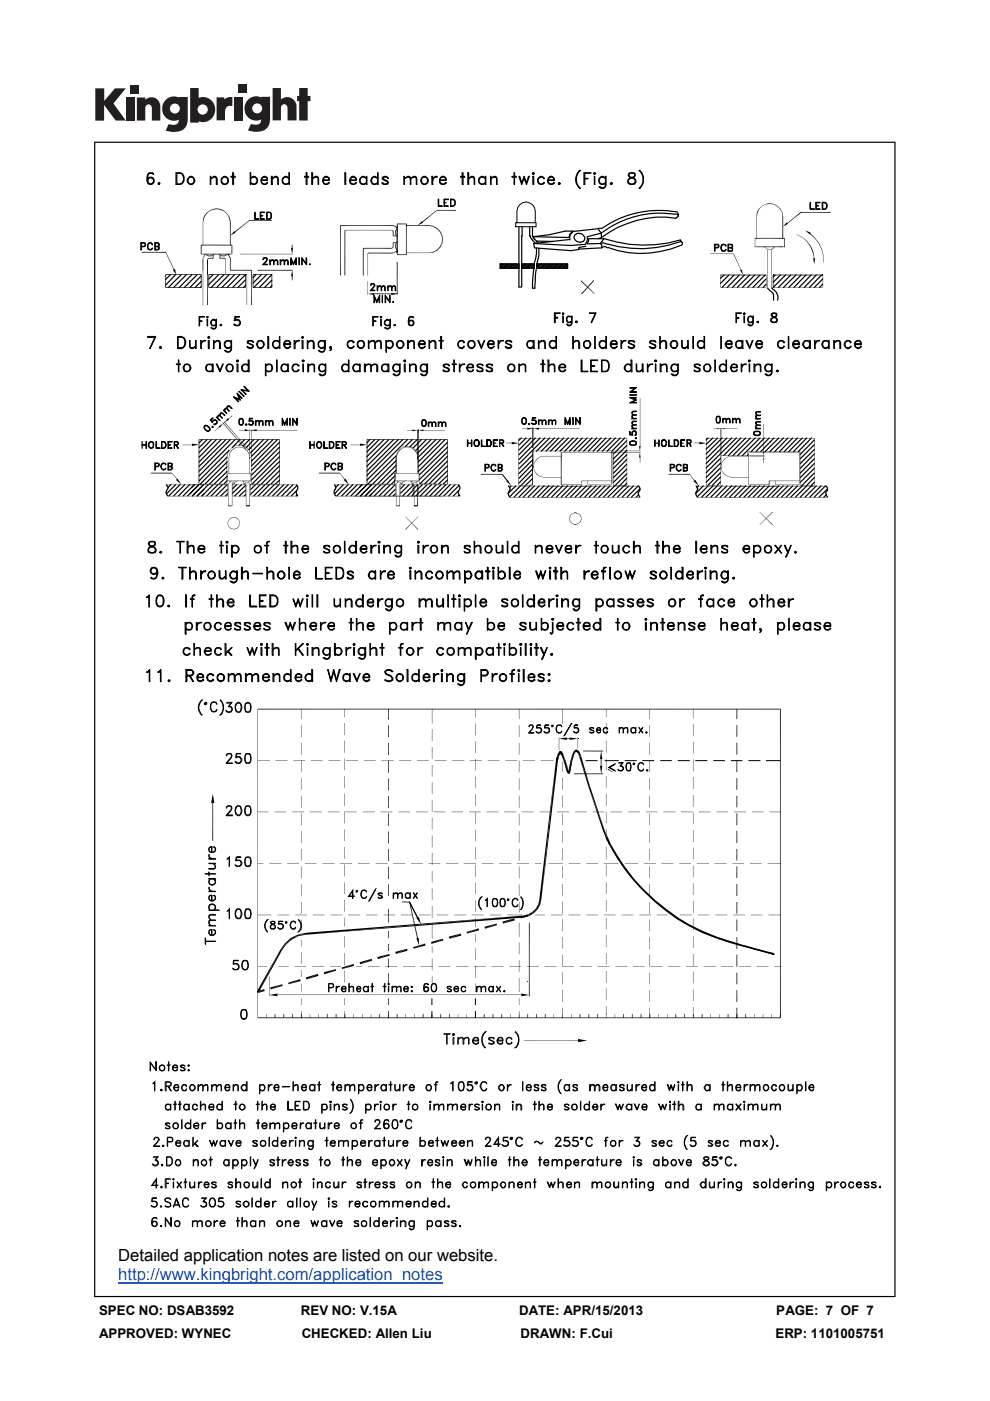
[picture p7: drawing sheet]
<svg xmlns="http://www.w3.org/2000/svg" width="210mm" height="297mm" viewBox="0 0 210 297" stroke-linecap="round" stroke-linejoin="round" font-family="sans-serif">
<defs><g id="words">
<text font-size="3.5" x="25.1" y="267.4">Detailed application notes are listed on our website.</text>
<text font-size="3.5" fill="#0065ff" x="25.1" y="271.4">http://www.kingbright.com/application_notes</text>
<g font-size="2.8">
<text x="21" y="278.7">SPEC NO: DSAB3592</text>
<text x="63.8" y="278.7">REV NO: V.15A</text>
<text x="110.1" y="278.7">DATE: APR/15/2013</text>
<text x="164.7" y="278.7">PAGE: 7 OF 7</text>
<text x="21" y="283.6">APPROVED: WYNEC</text>
<text x="64" y="283.6">CHECKED: Allen Liu</text>
<text x="110.4" y="283.6">DRAWN: F.Cui</text>
<text x="164.5" y="283.6">ERP: 1101005751</text>
</g>
</g></defs>
<g fill="#231f20">
<path d="M20.2 18.7h1.9v2.7l2.3-2.7h2.3l-2.6 3.2 2.6 3.7h-2.2l-2.4-3.3v3.3h-1.9z"/>
<path d="M26.7 20.7h1.8v4.9h-1.8z"/>
<path d="M49.6 20.7h1.8v4.9h-1.8z"/>
<path d="M27.6 18h1.8v1.8h-1.8z"/>
<path d="M50.6 17.9h1.8v1.8h-1.8z"/>
<path d="M29 20.7h1.8v.4a1.9 1.9 0 0 1 2.2-.3 1.9 1.9 0 0 1 1 2v2.8h-1.8v-2.7a.7 .7 0 0 0-.7-.8 .7 .7 0 0 0-.7 .8v2.7h-1.8z"/>
<path d="M45.9 20.6h1.7v.5a2.02 2.02 0 0 1 1.7-.5v1.9h-.2a1.12 1.12 0 0 0-1.4 1.3v1.7h-1.8z"/>
<path d="M57.8 18.7h1.8v2.4a1.98 1.98 0 0 1 2.2-.3 1.98 1.98 0 0 1 1.1 2v2.7h-1.9v-2.6a.7 .7 0 0 0-.7-.8 .7 .7 0 0 0-.7 .8v2.6h-1.8z"/>
<path d="M63.5 18.7h1.8v1.6h.5v1.1h-.5v4.1h-1.8v-4.1h-.5v-1.1h.5z"/>
<path d="M40.3 18.7v7.3h1.8v-.3a2.63 2.63 0 0 0 3.5-2.5 2.63 2.63 0 0 0-3.5-2.5v-2zM41.9 23.2a1.1 1.1 0 0 1 2.2 0 1.1 1.1 0 0 1-2.2 0z"/>
<path d="M35.3 21a2.56 2.56 0 0 0-.6 3.3 2.56 2.56 0 0 0 3.2 1.1 1.09 1.09 0 0 1-1.5 1.1l-.6-.2-.7 1.4a5.3 5.3 0 0 0 3.8-.2 2.69 2.69 0 0 0 .9-2.4v-4.5h-1.8v.1l-.8-.2a2.44 2.44 0 0 0-1.9 .5zM36 23a1.06 1.06 0 0 1 2.1 0 1.06 1.06 0 0 1-2.1 0z"/>
<path d="M52.8 21a2.56 2.56 0 0 0-.6 3.3 2.56 2.56 0 0 0 3.2 1 1.09 1.09 0 0 1-1.5 1.1l-.7-.1-.6 1.4a5.3 5.3 0 0 0 3.7-.3 2.69 2.69 0 0 0 1-2.3v-4.6h-1.8v.2l-.9-.3a2.44 2.44 0 0 0-1.8 .6zM53.5 23a1.06 1.06 0 0 1 2.1 0 1.06 1.06 0 0 1-2.1 0z"/>
</g>
<g fill="#000">
<path d="M35.1 53.6l1.8 3.4-.1 .1zM35.1 53.6l.1-.1 1.7 3.5zM36.7 57.2l.4-.2 .3 1.2zM42.6 52l.2 1.8h-.2zM42.6 52h.2v1.8zM43.1 46.2l.2 .1-.3 .8zM43.3 46.3l-.3 .8zM43.5 45.4l.2 .1-.6 .7zM43.5 53.9l.1-.1 .5 .5zM43.5 53.8l-.4 1-.1-.1zM43.6 53.8l.6 .4-.1 .1zM43.5 53.8l.1 .1-.5 .9z"/>
<path d="M43.7 45.5l-.4 .8-.2-.1zM44.2 54.2l.7 .1h-.8zM44.1 54.8l.1 .1-.3 .1zM44.2 44.8l.1 .1-.8 .5zM44.2 54.2h.7v.1zM43.9 55l.3-.1-.1 .2zM43.5 45.4l.8-.5-.6 .6zM44.1 54.8l.3-.1v.1zM44.1 54.8h.3l-.2 .1zM44.9 54.2l.6-.3-.6 .4zM44.9 54.2l.5-.4 .1 .1zM44.2 44.8l.8-.5v.2z"/>
<path d="M44.2 44.8l.8-.3zM45.1 54.1l.2 .7h-.2zM44.4 54.8l.8-.1v.1zM44.4 54.7h.8l-.8 .1zM45.1 54.1h.2v.7zM45 44.3l1-.1v.1zM45 44.3h1l-1 .2zM46.4 53.9l.1-.1 .5 .5zM46.5 53.8l.6 .4-.1 .1zM46.6 54.1l.1 .7h-.1zM46.6 54.7h.9l-.9 .1zM46.6 54.8l.9-.1v.1z"/>
<path d="M46.6 54.1h.1v.7zM46 44.2l.8 .3-.8-.2zM46 44.2l.9 .1-.1 .2zM47.1 54.2l.7 .1h-.8zM47.1 54.2h.6l.1 .1zM46.9 44.3l.7 .6-.8-.4zM47.7 54.2l.6-.4v.1zM46.9 44.3l.8 .5-.1 .1zM47.5 54.7l.2 .2zM47.7 54.2l.6-.3-.5 .4zM47.8 54.8v.3l-.1-.2zM47.5 54.7l.3 .1-.1 .1z"/>
<path d="M47.8 54.8v.3zM47.7 44.8l.6 .7-.7-.6zM48.3 53.9l.6 .8-.1 .1zM48.3 53.8h.6zM48.3 53.9l.6-.1zM47.7 44.8l.6 .6v.1zM48.3 53.9l.1-.1 .5 .9zM48.3 45.4l.3 .9zM48.6 46.3l.2-.1v.9zM48.3 45.4l.5 .8-.2 .1zM49.7 49l.3 .3-1.1 .6zM48.8 46.2l.1 .9h-.1z"/>
<path d="M49.1 52l.2 1.8h-.2zM49.1 52h.2v1.8zM49.8 49.1l3-2.4-2.9 2.6zM49.9 49.3l2.9-2.6 .1 .1zM61.9 51.9l.2 .7h-.2zM61.9 58.6l.2 .8h-.2zM61.7 52.6h.4l-.1 1.3zM62 57.3l.1 1.3h-.4zM61.9 51.9h.2v.7zM61.9 58.6h.2v.8zM83.1 52.6h.3l-.3 .1zM83.1 52.6h.3z"/>
<path d="M83.1 48.7l.1 .3zM83.3 52.3h.2l-.3 .2zM83.2 49l.2-.1-.1 .3zM83.3 49.2l.2 .8h-.2zM83.3 51.5l.2 .8h-.2zM83.1 48.7l.3 .2-.2 .1zM83.2 52.5l.3-.2-.1 .3zM83.4 48.9l.1 .3h-.2zM83.3 49.2h.2v.8zM83.3 51.5h.2v.8zM83.8 51.8h.2l-.2 .8zM83.8 52.6l.2-.1 .2 .6z"/>
<path d="M83.8 48.9l.2 .1-.2 .7zM83.8 49.7l.2-.1 .2 .7zM84 51.8v.7l-.2 .1zM84 52.5l.3 .6h-.1zM84 49v.6l-.2 .1zM84 49.6l.3 .6-.1 .1zM83.4 50.1l.7-.2v.2zM83.4 49.9h.7l-.7 .2zM83.4 51.5l.7-.1v.1zM83.4 51.4h.7l-.7 .1zM84.2 53l.1 .7h-.1zM83.4 53.6l.8-.5-.7 .6z"/>
<path d="M83.4 47.9l.9 .3-.1 .2zM84.2 51.1l.1 .2-.5 .5zM84.2 48.3l.1 .1-.5 .5zM84.2 53.9h2l-2 .2zM84.2 54.1l2-.2v.2zM83.5 53.7l.7-.6 .1 .1zM83.5 47.7l.8 .5-.9-.3zM83.8 51.8l.5-.5-.3 .5zM83.8 48.9l.5-.5-.3 .6zM84.2 53h.1v.7zM84.2 47.6l2-.2v.2zM84.2 47.4h2l-2 .2z"/>
<path d="M89.5 46.9l.2 .3-1.1 .6zM89.6 47l2.9-2.4-2.8 2.5zM89.7 47.1l2.8-2.5 .1 .1zM91 53.6h.9zM91 53.6l.9-.2v.2zM91.9 53.4l.8-.3-.8 .5zM91.9 53.4l.7-.4 .1 .1zM91 47.7l.9 .2v.2zM91 47.7l.9 .4-.9-.2zM93.2 52.4l.2 .1-.8 .5zM91.9 47.9l.7 .6-.7-.4zM92.6 53l.8-.5-.7 .6z"/>
<path d="M91.9 47.9l.8 .4-.1 .2zM93.6 51.6h.2l-.6 .8zM92.7 48.3l.5 .8-.6-.6zM93.8 51.6l-.4 .9-.2-.1zM92.7 48.3l.7 .7-.2 .1zM93.8 50.7h.2l-.4 .9zM93.2 49.1l.2-.1 .2 .8zM94 50.7l-.2 .9h-.2zM93.6 49.8h.2v.9zM93.4 49l.4 .8h-.2zM93.8 49.8l.2 .9h-.2zM109.4 48l.1 .1z"/>
<path d="M123.2 59.6l2.9 2.7zM123.2 59.6l.1-.1 2.8 2.7zM125.9 59.4l-2.5 3v-.1zM125.9 59.4l.1 .1-2.6 2.9zM155.5 53.8l1.7 3.4zM155.5 53.8l.1-.1 1.6 3.5zM157 57.3l.3-.2 .3 1.2zM160.1 50.5l.1 1.9zM160.5 45l.2 .1-.3 .9zM160.7 45.1l-.3 .9zM160.9 44.3h.1l-.5 .7zM161 44.3l-.3 .8-.2-.1z"/>
<path d="M160.9 44.3l.7-.6zM160.9 44.3l.7-.5-.6 .5zM162.1 52.4l.1-.1 .4 .5zM162.2 52.3l.4 .5zM161.6 43.7l.8-.5zM161.6 43.7l.8-.4zM162.6 52.7l.6 .3zM163.2 52.9l.7-.1zM162.4 43.2l.8-.1v.1zM162.4 43.2h.8zM164.2 52.3l.1 .1-.5 .3zM163.8 52.7l.5-.3-.4 .4z"/>
<path d="M164 58.2l.1 .1zM163.2 43.1l.9 .2-.9-.1zM163.2 43.1l1 .1zM164.1 43.3l.1-.1 .6 .6zM164.2 43.2l.7 .5-.1 .1zM164.9 43.7l.5 .6-.6-.5zM165.4 52.3h.6zM165.4 52.4l.6-.1zM164.9 43.7l.6 .6h-.1zM165.4 44.3h.1l.4 .8zM165.9 45v1zM165.5 44.3l.4 .7v.1z"/>
<path d="M166.9 47.1l.2 .4-1.1 .6zM165.9 45l.2 1h-.2zM166.3 50.5l.1 1.9h-.1zM166.3 50.5h.1v1.9zM167 47.3l2.8-2.4-2.8 2.5zM167 47.4l2.8-2.5 .1 .2zM169 49.7l1.2 .7zM170.8 48.8l1.2 .5-.3 .4zM170.2 50.3l.9 .9zM170.2 50.3l1 .8-.1 .1zM171.1 51.2l.1-.1 .7 1.2zM171.2 51.1l.8 1.1-.1 .1z"/>
<path d="M171.9 52.3l.1-.1 .4 1.3zM172 52.2l.5 1.2-.1 .1zM172.4 53.5l.1-.1 .1 1.4zM172.5 54.8h.4l-.2 1.2zM172.5 53.4l.2 1.4zM171.9 49.4l.9 1.1-1-.9zM171.9 49.4l1 1-.1 .1zM172.8 50.5l.1-.1 .7 1.2zM172.9 50.4l.8 1.1-.1 .1zM173.7 51.5l.5 1.4-.6-1.3zM173.7 51.5l.6 1.3-.1 .1zM174.5 58.2l.1 .1z"/>
<path d="M174.7 54.2l-.1 1.4zM174.3 52.8l.3 1.5zM78.1 62.3l1.2-.2v.4zM83 62.1l1.2 .2-1.2 .2zM125.9 59.4l-2.5 3-.1-.1zM40.7 94l1.5 .3-1.5 .3zM45.5 91.4l1-.9zM45.5 91.4l1-.9 .1 .1zM46.4 90.4l.9-.6-.7 .9zM48.3 88.6l.3 .4-.9 .6zM47.3 89.7l.6-.4-.5 .5zM48.1 97.7l.1 1z"/>
<path d="M48.3 96.1l-.2 .7zM48.3 88.9l.9-.8zM48.4 88.9l.8-.8 .1 .1zM48.7 96.1l-.2 .9zM48.7 95.4l-.4 .7zM48.8 96.2l-.3 .8zM48.8 95.4l-.5 .7zM49.1 95.4l.1 .1-.5 .6zM49.2 95.5l-.4 .7-.1-.1zM49.3 94.8l-.6 .6zM48.7 95.4l.6-.5zM49.1 95.4l.8-.5 .1 .1z"/>
<path d="M49.1 95.4l.9-.4-.8 .5zM49.3 94.8l.7-.3zM49.3 94.8l.7-.2zM49.9 94.9l.8-.2zM49.9 94.9l.8-.1zM50 94.5l.7-.1zM50 94.5h.7zM50.7 94.4l.8 .2zM50.7 94.7l.9 .3zM50.7 94.4l.9 .1zM50.7 94.7l.9 .2zM50.7 91.2h1.2z"/>
<path d="M47.2 89.6l5 5.6v.1zM51.6 94.5l.6 .4zM51.5 94.6l.1-.1 .6 .4zM47.2 89.6l5 5.6zM51.6 94.9l.7 .6zM51.6 95v-.1l.7 .6zM47.5 89.5l5.1 5.6zM47.5 89.5l.1-.1 5 5.7zM52.3 95.4l.4 .8zM52.2 94.8l.5 .6zM52.3 95.4l.5 .7-.1 .1zM52.2 94.8l.6 .6z"/>
<path d="M52.8 96.1l.1 .9zM51.9 91l1.1 .2-1.1 .2zM53 95l.1 .1zM52.8 96.1l.2 .9zM53 91.2h.7zM52.7 95.4l.5 .7zM52.8 95.4l.5 .7zM53.3 91.2l1.1-.2v.4zM53.2 96.1l.1 .7zM53.3 97.3l.1 1.1zM53.3 96.1l.1 .7zM76.4 94l1.4 .3-1.4 .3z"/>
<path d="M84.2 96.1l-.3 .9zM84.2 96.1l-.1 .9h-.2zM84.2 96.1l-.1 .9zM84.3 96.2l-.2 .8zM84.7 95.3l-.5 .8zM84.7 95.4l.1 .1-.6 .6zM84.2 96.1l.6-.6-.5 .7zM84.7 95.3l.7-.6zM84.7 95.3l.7-.5zM84.7 95.4l.8-.5zM84.7 95.4l.8-.4-.7 .5zM85.4 94.7l1-.1z"/>
<path d="M85.5 94.9l.9-.2zM85.5 94.9l.9-.1zM86.4 94.6l.8 .2zM86.4 94.7l.8 .3zM86.4 94.6l.9 .1zM86.4 91.2h1.1zM87.2 94.9l.7 .6zM87.2 94.8l.1-.1 .7 .6zM87.2 94.9l.8 .5-.1 .1zM87.3 94.7l.8 .6zM88 95.4l.4 .8-.5-.7zM88 95.3l.5 .8z"/>
<path d="M88 95.4l.5 .7-.1 .1zM87.5 91.1l1.1 .1-1.1 .2zM88.1 95.3l.5 .8zM88.5 96.1l.1 .9zM88.6 91.2h.1zM88.7 91.2l1.1-.1v.3zM88.6 96.1l.2 .9h-.2zM107.4 93.9h1.1zM107.4 94l1.1-.1zM108.5 93.7l1.6 .3-1.6 .2zM110.7 90.9l1.1-.1zM110.7 90.8h1.1z"/>
<path d="M112.7 90.8h.5zM112.7 90.9l.5-.1zM111.8 90.7l1.1 .2-1.1 .2zM113.1 99l.2 .8zM113.2 90.9l1.1-.2v.4zM113.2 99l.2 .8zM113.3 98.1l-.2 .9zM113.3 99.8l.5 .8zM113.4 98.1l-.3 .9zM113.4 99.8l.5 .7-.1 .1zM113.8 97.3l.1 .1-.6 .7zM113.9 97.4l-.6 .7z"/>
<path d="M113.8 97.3l.8-.5zM113.8 97.3l.8-.4-.7 .5zM114.6 96.8l.8-.1zM114.6 96.8h.8zM130 96.8l.1 1.7zM135.5 94.6h.4l-.2 1.1zM135.7 95.9l.2 1.1h-.4zM135.7 97l.1 1.1zM147.1 93.9h1.2zM147.1 94l1.2-.1zM148.3 93.7l1.5 .3-1.5 .2zM152.1 90.7l.7 .2-.7 .1z"/>
<path d="M151.4 90.9l.7-.1zM151.4 90.8h.7zM152.8 90.8h.2zM152.8 90.9l.2-.1zM152.9 99l.2 .8zM153 99l.2 .8zM153.1 98.1l-.2 .9zM153.1 99.8l.5 .8zM153.2 98.1l-.3 .9zM153.2 99.8l.5 .7-.1 .1zM153.6 97.3l.1 .1-.6 .7zM153 90.9l.7-.2v.3z"/>
<path d="M153.7 97.4l-.6 .7zM153.6 97.3l.7-.5zM153.6 97.3l.7-.4-.6 .5zM154.3 96.8l.9-.1zM154.3 96.8h.9zM158.6 95.7l.1 .9zM162 96.8l.1 .6h-.2zM161.9 95.8h.2l-.1 .8zM162 96.6v.2zM162 97.4v.8zM36.5 100.3l1.1 1.3-.1 .1zM36.5 100.3l1.1 1.3z"/>
<path d="M37.3 101.7l.4-.2 .7 1.3zM48.3 111l.1 .6zM48.3 100.5v1.4zM48.3 111l.2 .6zM48.4 110.3l-.1 .7zM48.4 111.6l.5 .5zM48.4 107.2h.8l-.8 .1zM48.4 107.3l.8-.1v.1zM48.5 110.3l-.2 .7zM48.5 111.6l.5 .4-.1 .1zM48.6 101.9l.6 .4zM48.9 109.8l.1 .1-.6 .4z"/>
<path d="M48.9 112.1l.7 .1zM48.9 102.1l-.4 .5zM48.4 102.5l.5-.4-.4 .5zM48.4 110.3l.6-.4zM49 112l.6 .2zM49.2 102.2l.6 .1zM49.2 102.5h.6l-.6 .2zM49.2 102.7l.6-.2v.2zM48.9 109.8l.7-.2zM48.9 109.8l.7-.1zM49.6 112.2l.7-.1zM49.7 102.2l.1 .4z"/>
<path d="M49.8 102.2l.6-.2zM49.6 109.6l.6 .3zM50.6 111.6l-.4 .4zM49.6 109.6l.7 .2zM50.2 112l.5-.4-.4 .5zM50.2 109.9l.1-.1 .3 .5zM50.8 111l-.2 .6zM50.3 109.8l.4 .5zM50.9 111l-.3 .6zM50.6 110.3l.2 .7zM50.7 110.3l.2 .7zM51.4 102l.1-.1 .5 .4z"/>
<path d="M51.5 101.9l.5 .4zM51.6 102.1l.1 .5zM52 102.2l.6 .1zM52.2 107.2h.8l-.8 .1zM52.2 107.3l.8-.1v.1zM51.6 102.7l.6-.2v.2zM51.6 102.5h.6l-.6 .2zM52.6 102.2l.6-.2zM52.6 102.2l.6-.3zM52.6 102.3l.4 .2-.1 .1zM52.6 102.2l.4 .3zM53.2 100.5l.1 1.4z"/>
<path d="M72 100.3l1.1 1.3v.1zM72 100.3l1.1 1.3zM72.9 101.7l.4-.2 .7 1.3zM83.8 100.5l.1 1.4zM83.7 100.4l.3-.1zM83.7 100.3h.3zM84.1 107.2h.7l-.7 .1zM84.1 107.3l.7-.1v.1zM84.2 102v-.1l.5 .4zM84.2 101.9l.5 .4zM84 102.5l.5-.4-.4 .5zM84.5 102.1l.1 .1-.5 .4z"/>
<path d="M84.7 102.2l.7 .1zM84.8 102.5h.5l-.5 .2zM84.8 102.7l.5-.2v.2zM85.3 102.2l.7-.2zM85.3 102.2l.1 .4zM85.9 109.5l2.8 2.7-.1 .1zM88.6 109.5l-2.6 2.8-.1-.1zM85.9 109.5l2.8 2.7zM88.6 109.5l-2.6 2.8zM86.9 102l.1-.1 .5 .4zM87 101.9l.6 .3-.1 .1zM87.2 102.1l.1 .5z"/>
<path d="M87.5 102.3h.7zM87.6 102.2l.6 .1zM87.8 107.2h.8l-.8 .1zM87.8 107.3l.8-.1v.1zM87.3 102.7l.5-.2v.2zM87.3 102.5h.5l-.5 .2zM88.2 102.2l.6-.2zM88.1 102.3l.5 .3zM88.1 102.3l.1-.1 .4 .3zM88.8 100.5l.1 1.4zM88.7 100.4l.3-.1zM88.7 100.3h.3z"/>
<path d="M106.5 100.6l1 1.3zM106.5 100.6l1 1.2zM107.4 102l.3-.3 .8 1.3zM112.9 102.4l-.3 .5-.1-.1zM112.9 102.4l-.3 .5zM113.8 100.6l.1-.1 .7 .6zM113.9 100.5l.7 .6zM114.6 101l.8 .2zM120.7 110l.2 .6zM120.8 110l.1 .6zM120.9 109.3l-.2 .7zM120.9 110.6h.1l.4 .5z"/>
<path d="M121 109.4l-.3 .6zM121 110.6l.4 .5zM120.9 109.3l.5-.4zM120.9 109.3l.5-.4-.4 .5zM121.4 111l.6 .3zM121.4 111l.6 .1v.2zM121.4 108.9l.6-.3v.2zM121.4 108.9l.6-.1zM122 111.1h.7l-.7 .2zM122 111.1l.7-.1zM122 108.6l.7 .3zM122 108.6l.7 .3-.7-.1z"/>
<path d="M122.7 111l.5-.4zM123.1 110.6h.1l-.5 .4zM122.7 108.9l.4 .5zM123.3 110l-.2 .6zM122.7 108.9l.5 .4-.1 .1zM123.4 110l-.2 .6zM123.2 109.3l.1 .7zM123.2 109.3l.2 .7zM123.4 101.9v.9zM124.6 101.9l.1 .9zM129.5 102.8h.2zM129.5 102.8l.2-.1z"/>
<path d="M129.9 102.5l-.2 .3zM129.7 102.5h.2l-.2 .2zM146.2 100.6l1.1 1.2-.1 .1zM146.2 100.6l1.1 1.2zM147.1 102l.4-.3 .7 1.3zM153.6 100.6l.1-.1 .6 .6zM153.7 100.5l.6 .6zM154.3 101l.9 .2zM161.1 108.5l2.8 2.7zM161.1 108.6l2.8 2.6-.1 .1zM163.8 108.5l-2.7 2.8zM163.8 108.5l.1 .1-2.8 2.7z"/>
<path d="M163.1 101.9l.1 .9h-.1zM163.1 101.9h.1v.9zM164.4 101.9l.1 .9zM169.3 102.8h.2zM169.5 102.5l-.1 .2zM169.6 102.5l-.1 .3-.1-.1zM73.1 150.3v1.7zM100.8 150.3l.1 1.8zM118.4 159.8l.3 .3-.4-.2zM118.4 159.7l.4 .2zM118.5 159.5l.3 .3-.4-.1zM118.5 159.5l.4 .2-.1 .1z"/>
<path d="M118.9 159.7l.3-.1zM119 159.9l.4-.1zM118.9 159.7l.2-.2 .1 .1zM119 159.9l.3-.2 .1 .1zM119.1 160.2l.4-.2v.3zM118.5 156.6l1.7-.2v.5zM120.8 156.4l1.7 .2-1.7 .3zM121.4 159.9l.3 .3-.4-.2zM121.5 159.7l.2 .4-.3-.2zM121.5 159.7l.3 .2zM121.6 159.6l.3 .2-.4-.1zM121.7 159.3l.2 .4-.3-.1z"/>
<path d="M121.7 159.2l.3 .4-.3-.3zM121.8 159.2l.3 .3-.4-.3zM121.5 159.7l.4 .1-.1 .1zM121.8 159.2l.1-.1 .3 .3zM121.6 159.6l.3 .2zM121.7 159.3l.3 .3-.1 .1zM122 159l.2 .4-.3-.3zM121.7 159.2l.4 .3-.1 .1zM122 159h.2v.4zM121.8 159.2l.4 .2-.1 .1zM122.2 159l.1 .4zM122.3 159.4l.4-.2-.3 .3z"/>
<path d="M122.4 159.5l.4-.3-.3 .4zM122.5 159.7l.4-.2-.3 .2zM122.6 159.1l.1 .1-.4 .2zM122.6 159.7h.4zM122.7 159.2h.1l-.4 .3zM122.7 159.8l.5 .2-.4 .2zM122.8 156.5v.1zM122.5 159.7l.3-.3 .1 .1zM122.6 159.7l.3-.2 .1 .2zM122.7 159.8l.3-.1 .2 .3zM122.8 160.2l.4-.2v.2zM128.5 150.3l.1 1.7z"/>
<path d="M147 150.3l.1 2zM45.1 168.3l.4 1.9h-.7zM118 160.7l.4 .2zM118 160.6l.4 .2zM118.2 160.3l.2 .4-.3-.2zM118.2 160.2l.3 .2-.3-.1zM118.2 160.1l.4 .2zM118.3 159.9l.3 .4-.4-.2zM118 160.7l.4 .1v.1zM118.2 160.3l.3 .1-.1 .3zM118.2 160.2l.4 .1-.1 .1zM118.3 159.9l.4 .2-.1 .2z"/>
<path d="M118.4 159.8l.3 .3zM119.1 160.2l.4 .1h-.3zM119.2 160.3h.4l-.4 .2zM119.2 160.5l.5 .2-.3 .1zM119.4 160.8l.4 .1-.3 .1zM119.5 161h.4l-.4 .2zM119.2 160.3h.4zM119.6 161.7l.5 .1-.4 .1zM119.2 160.5l.4-.2 .1 .4zM119.5 161.2l.6 .3-.5 .2zM119.7 161.9l.5 .2-.4 .1zM119.4 160.8l.3-.1 .1 .2z"/>
<path d="M119.8 162.2l.5 .1-.4 .1zM119.5 161h.4zM119.9 162.4l.5 .3-.4 .1zM120 162.8l.5 .2-.4 .1zM119.6 161.7l.5-.2v.3zM120.1 163.1l.5 .2-.5 .2zM119.5 161.2l.4-.2 .2 .5zM119.7 161.9l.4-.1 .1 .3zM120.1 163.5l.5 .1-.3 .1zM119.8 162.2l.4-.1 .1 .2zM119.9 162.4l.4-.1 .1 .4zM120.3 163.7l.4-.1-.3 .3z"/>
<path d="M120 162.8l.4-.1 .1 .3zM120.1 163.1l.4-.1 .1 .3zM120.1 163.5l.5-.2v.3zM120.6 163.6v.2zM120.4 163.9l.2-.1-.1 .2zM120.6 163.8l.1 .3h-.1zM120.6 163.6l.1 .5zM120.6 163.6l.3 .2zM120.6 163.4l.3 .3-.3-.1zM120.6 163.2l.4 .3-.4-.1zM120.3 163.7l.4-.1zM120.6 163.6v.5z"/>
<path d="M120.6 162.9l.5 .4-.5-.1zM120.7 162.5l.4 .5-.5-.1zM120.8 162.2l.4 .3h-.5zM120.9 161.9l.3 .4-.4-.1zM120.6 163.4l.4 .1-.1 .2zM120.9 161.5l.4 .4h-.4zM121 161.4l.3 .2-.4-.1zM120.6 163.2l.5 .1-.1 .2zM121.2 160.3l.1 1.2-.3-.1zM120.6 162.9l.5 .1v.3zM120.7 162.5h.5l-.1 .5zM120.8 162.2l.4 .1v.2z"/>
<path d="M121.3 160.2l.4 .2-.5-.1zM120.9 161.9h.4l-.1 .4zM121.3 160l.4 .3-.4-.1zM120.9 161.5l.4 .1v.3zM121 161.4h.3v.2zM121.2 160.3l.5 .1-.4 1.1zM121.3 160.2l.4 .1v.1zM121.3 160l.4 .3zM121.4 159.9l.3 .3zM121.5 159.7l.3 .2-.1 .2zM122.8 160.2h.4l-.4 .1zM122.8 160.3h.5z"/>
<path d="M122.8 160.3l.4-.1 .1 .1zM122.8 160.4l2.3 6.3-.3 .1zM122.8 160.4l.5-.1 1.8 6.4zM127.4 160.9l.2 1.5h-.2zM127.4 160.9h.2v1.5zM127.2 162.4h.6l-.3 1.7zM127.5 159.2l.3 1.7h-.6zM127.9 176.3l.4-.2 .8 2.9zM124.8 166.8l3.5 9.3-.4 .2zM128.3 176.1l1.2 2.8-.4 .1zM124.8 166.8l.3-.1 3.2 9.4zM128.9 163.1l1.1 .5-.1 .1z"/>
<path d="M128.9 163l1.1 .6-1.1-.5zM129.1 179h.4zM129.1 179l.4-.1zM54.7 183h1.2zM54.7 183.1l1.2-.1zM60.5 199.9l.3 .2-1.3 1.1zM60.5 199.9l1.3-1.1 .3 .3zM60.5 199.9l1.6-.8-1.3 1zM61.8 198.8l1.5-.7 .1 .3zM61.8 198.8l1.6-.4-1.3 .7zM63.8 199.3l.1 1.3zM63.3 198.1l1.6-.3v.4z"/>
<path d="M63.3 198.1l1.6 .1-1.5 .2zM64.9 197.8l46.1-3.7-46.1 4.1zM64.9 198.2l46.1-4.1v.4zM73.1 194.5v1.7zM82.3 197.4l.2 1.5h-.2zM82.3 197.4h.2v1.5zM85.3 191.2h1.6l-1.6 .1zM85.3 191.3l1.6-.1-.1 .1zM86.8 191.3l1.8 3.2h-.1zM86.9 191.2l1.7 3.3-1.8-3.2zM86.8 191.2l1.8 7.7h-.1zM86.8 191.2h.1l1.7 7.7z"/>
<path d="M88.3 198.9h.5l.1 1.6zM88.3 194.6l.5-.2 .5 1.6zM91.4 199.7l2.5-.7-2.4 1.1zM95.2 198.6l2.5-.7-2.4 1.1zM95.3 199l2.4-1.1 .2 .5zM99 197.6l2.5-.8-2.4 1.1zM99.1 197.9l2.4-1.1 .1 .5zM100.8 194.6l.1 1.8zM100.8 198.1l.1 1.7zM102.8 196.5l2.5-.7-2.4 1.1zM102.9 196.9l2.4-1.1 .1 .4zM106.6 195.4l2.4-.7-2.3 1.1z"/>
<path d="M106.7 195.8l2.3-1.1 .2 .4zM110.3 194.4l1.5-.4-1.3 .7zM110.5 194.7l1.3-.7 .1 .3zM111 194.1l1.1 .2-1.1 .2zM111 194.1l1-.2 .1 .4zM112 193.9l.9-.5 .2 .3zM112 193.9l1.1-.2-1 .6zM112.9 193.4l.7-.7 .4 .2zM112.9 193.4l1.1-.5-.9 .8zM113.4 183h1.2zM113.4 183.1l1.2-.1zM114.1 191.7l.5 .2-1 .8z"/>
<path d="M113.6 192.7l1-.8-.6 1zM114.4 190.8h.4l-.7 .9zM117.9 161l-3.1 29.8h-.4zM114.8 190.8l-.2 1.1-.5-.2zM117.9 161l.5 .1-3.6 29.7zM129.2 179.1l2.1 2.8-.3 .3zM129.2 179.1l.3-.1 1.8 2.9zM131 182.2l1.6 1.6-.4 .2zM131 182.2l.3-.3 1.3 1.9zM132.2 184l2.5 2.6-.3 .2zM132.2 184l.4-.2 2.1 2.8zM134.4 186.8l2.8 2.3-.3 .3z"/>
<path d="M134.4 186.8l.3-.2 2.5 2.5zM136.9 189.4l2.4 1.7-.3 .3zM136.9 189.4l.3-.3 2.1 2zM139 191.4l2.6 1.5-.2 .4zM139.3 191.1l2.3 1.8-2.6-1.5zM141.4 193.3l2.5 1.3-.2 .4zM141.6 192.9l2.3 1.7-2.5-1.3zM143.7 195l2.5 1-.2 .3zM143.9 194.6l2.3 1.4-2.5-1zM146 196.3l3.2 1.1-.2 .4zM146.2 196l3 1.4-3.2-1.1zM149 197.8l3.1 .8-.2 .3z"/>
<path d="M149.2 197.4l2.9 1.2-3.1-.8zM151.9 198.9l2.8 .6-.1 .4zM152.1 198.6l2.6 .9-2.8-.6zM59.5 201.2l-4.6 9.3-.5-.2zM54.6 210.1l1.4-.4-1.3 .8zM54.7 210.5l1.3-.8 .1 .4zM54.7 204.9h1.9zM54.7 205l1.9-.1zM59.5 201.2l.4 .2-5 9.1zM56.5 215l.1 .8zM57.3 209.4l2.6-.7-2.5 1.1zM57.4 209.8l2.5-1.1v.3z"/>
<path d="M58.2 215l.2 .8h-.2zM58.2 215h.2v.8zM57.1 211l1.7-.4v.6zM60.1 215l.2 .8h-.2zM60.1 215h.2v.8zM59.5 201.2l1.3-1.1-.9 1.3zM61.1 208.3l2.6-.7-2.5 1.1zM61.2 208.7l2.5-1.1 .1 .4zM62 215l.1 .8h-.1zM62 215h.1v.8zM63.8 215l.2 .8h-.2zM63.8 211.6l.1 1.5z"/>
<path d="M63.8 214.4l.1 1.4zM63.8 205.6l.1 1.4zM63.8 208.6l.1 1.6zM63.8 215h.2v.8zM64.9 207.2l2.5-.7-2.4 1.2zM65 207.7l2.4-1.2 .2 .4zM65.7 215l.1 .8zM67.6 215v.8zM68.7 206.1l2.5-.6-2.4 1.1zM68.8 206.6l2.4-1.1 .1 .3zM69.3 215l.2 .8h-.2zM69.3 215h.2v.8z"/>
<path d="M71.2 215l.2 .8h-.2zM71.2 215h.2v.8zM72.5 205.1l2.5-.7-2.4 1.1zM72.6 205.5l2.4-1.1 .1 .4zM73.1 215l.1 .8h-.1zM73.1 211.6v1.5zM73.1 214.4v1.4zM73.1 215h.1v.8zM74.9 215l.1 .8zM75.5 204.9h1.3zM75.5 205l1.3-.1zM76.3 204l2.5-.7-2.4 1.1z"/>
<path d="M76.4 204.4l2.4-1.1 .1 .4zM76.8 215l.1 .8zM78.7 215v.8zM80 202.9l2.5-.7-2.3 1.1zM80.2 203.3l2.3-1.1 .2 .4zM80.4 215l.2 .8h-.2zM80.4 215h.2v.8zM82.3 215l.2 .8h-.2zM82.3 211.6l.2 1.5h-.2zM82.3 214.4l.2 1.4h-.2zM82.3 200.1l.2 1.4h-.2zM82.3 203.3l.2 1.8h-.2z"/>
<path d="M82.3 206.4l.2 1.9h-.2zM82.3 215h.2v.8zM82.3 211.6h.2v1.5zM82.3 214.4h.2v1.4zM82.3 200.1h.2v1.4zM82.3 203.3h.2v1.8zM82.3 206.4h.2v1.9zM83.8 201.8l2.6-.7-2.4 1.1zM84 202.2l2.4-1.1v.5zM84.2 215l.1 .8h-.1zM84.2 215h.1v.8zM86 215l.1 .8z"/>
<path d="M87.6 200.8l2.6-.8-2.5 1.1zM87.7 201.1l2.5-1.1 .1 .5zM87.9 215l.1 .8zM89.7 215l.1 .8h-.1zM89.7 215h.1v.8zM91.5 200.1l2.4-1.1 .2 .4zM91.5 215l.2 .8h-.2zM91.6 200.6l.1 1.4zM91.6 207l.1 1.3zM91.5 215h.2v.8zM93.4 215l.2 .8h-.2zM93.4 215h.2v.8z"/>
<path d="M95.2 215l.2 .8h-.2zM95.2 215h.2v.8zM97.1 215l.1 .8zM99 215l.1 .8zM100.7 215l.2 .8h-.2zM100.8 208.5l.1 1.7zM100.7 215h.2v.8zM102.6 215l.2 .8h-.2zM102.6 215h.2v.8zM104.5 215l.1 .8h-.1zM104.5 215h.1v.8zM106.3 215l.2 .8h-.2z"/>
<path d="M106.3 215h.2v.8zM108.2 215l.1 .8zM110.1 215v.8zM110.1 211.6v1.5zM110.1 214.4v1.4zM110.6 210.6l1.7 .4-1.7 .2zM111.8 215l.2 .8h-.2zM111.8 215h.2v.8zM113.7 215l.2 .8h-.2zM113.7 215h.2v.8zM115.6 215l.1 .8h-.1zM115.6 215h.1v.8z"/>
<path d="M117.4 215l.1 .8zM119.3 215l.1 .8zM121.2 215v.8zM122.9 215l.2 .8h-.2zM122.9 215h.2v.8zM124.8 215l.2 .8h-.2zM124.8 215h.2v.8zM126.7 215l.1 .8h-.1zM126.7 215h.1v.8zM128.5 215l.1 .8zM128.5 213.3l.1 1.7zM130.4 215l.1 .8z"/>
<path d="M132.2 215l.1 .8h-.1zM132.2 215h.1v.8zM134 215l.2 .8h-.2zM134 215h.2v.8zM135.9 215l.2 .8h-.2zM135.9 215h.2v.8zM137.7 215l.2 .8h-.2zM137.7 215h.2v.8zM139.6 215l.1 .8zM141.5 215l.1 .8zM143.3 215l.1 .8h-.1zM143.3 215h.1v.8z"/>
<path d="M145.1 215l.2 .8h-.2zM145.1 215h.2v.8zM147 215l.1 .8h-.1zM147 213.5l.1 1.9zM147 215h.1v.8zM148.8 215l.2 .8h-.2zM148.8 215h.2v.8zM150.7 215l.1 .8zM152.6 215v.8zM154.3 215l.2 .8h-.2zM154.3 215h.2v.8zM156.2 215l.2 .8h-.2z"/>
<path d="M156.2 215h.2v.8zM154.6 199.9l2.9 .4-.1 .3zM154.7 199.5l2.8 .8-2.9-.4zM158.1 215l.1 .8h-.1zM158.1 215h.1v.8zM159.9 215l.1 .8zM157.4 200.6l2.9 .5-.1 .3zM157.5 200.3l2.8 .8-2.9-.5zM161.8 215l.1 .8zM160.2 201.4l2.6 .3-.1 .4zM160.3 201.1l2.5 .6-2.6-.3zM163.7 215v.8z"/>
<path d="M162.7 202.1h1.5v.4zM162.8 201.7l1.4 .4h-1.5zM164.2 204.9h1.3zM164.2 205l1.3-.1zM165.4 215l.2 .8h-.2zM165.4 215h.2v.8zM122.6 220.3l1.9 .3-1.9 .4z"/>
<path d="M20 30v245h169.9v-245zM20.2 30.3h169.5v244.5h-169.5z"/>
</g>
<g fill="none" stroke="#000" stroke-width=".25">
<path d="M31.3 38.5l.2 .3 .4 .2 .4-.2 .3-.3M31.3 38.2l.2-.4 .4-.1 .4 .1 .3 .4M31.5 36.8h1M31.7 36.7a2.48 2.48 0 0 0-.3 2.1l.3 .2M31.7 37.7l-.3 .2-.1 .3M32.1 37.7l.4 .2 .1 .3-.1 .6-.4 .2M32.3 36.7l.3 .3-.1-.3a.89 .89 0 0 0-1.2 .4 1.84 1.84 0 0 0 .2 1.9 .76 .76 0 0 0 1-.2 .76 .76 0 0 0-.1-1 .76 .76 0 0 0-1.1 .1M33.5 38.8h.3l.1 .2h-.4zM33.7 38.8h.1M33.7 38.8l.1 .2zM37.3 36.6h.9a1.3 1.3 0 0 1 .9 1.3 1.3 1.3 0 0 1-.9 1.2h-.9zM37.5 36.7h.7a1.19 1.19 0 0 1 .7 1.5 1.19 1.19 0 0 1-1.4 .8z"/>
<path d="M44.6 37.4l.1 1.7zM44.7 37.9l.6-.5h.4l.4 .5v1.2h-.2v-1.2a.48 .48 0 0 0-.8-.2zM47.2 37.7h.9l.2 .5a.7 .7 0 0 1-.6 .8 .7 .7 0 0 1-.7-.8zM49 37.4h.9v.2h-.9zM49.4 36.6h.1v2.5h-.1zM53.1 36.6l.1 2.5zM55.5 38.2h1.1v-.3a.68 .68 0 0 0-1-.1 .68 .68 0 0 0 .1 1l.6 .2 .3-.3 .1 .1a.8 .8 0 0 1-1.2 0 .8 .8 0 0 1 .2-1.2 .63 .63 0 0 1 .8-.1 .63 .63 0 0 1 .2 .7h-1.2M57.6 37.4h.1v1.7h-.1zM57.7 37.9l.6-.5 .6 .2 .1 1.5-.1-1.2a.54 .54 0 0 0-.8-.2zM61.3 36.6l.1 2.5zM64.6 37.4h.8v.2h-.8zM64.9 36.6h.2v2.5h-.2z"/>
<path d="M66.1 36.6h.2v2.5h-.2zM66.6 37.6l.3-.2 .6 .2 .1 1.5-.1-1.2a.54 .54 0 0 0-.9-.2l-.3 .2zM68.6 38.2h1.2v-.3a.65 .65 0 0 0-.9-.3 .65 .65 0 0 0-.3 .8 .62 .62 0 0 0 .5 .6 .62 .62 0 0 0 .7-.3v.1a.82 .82 0 0 1-1.1 .1 .82 .82 0 0 1-.1-1.2 .82 .82 0 0 1 1.2 0v.5h-1.2M73.2 36.6h.1v2.5h-.1zM74.3 38.2h1.1v-.3a.6 .6 0 0 0-.9-.2l-.2 .5a.66 .66 0 0 0 .3 .7 .66 .66 0 0 0 .8-.2l.2 .1-.2 .2-.6 .1a.84 .84 0 0 1-.6-1 .84 .84 0 0 1 1-.6l.4 .4v.3h-1.3M77.7 37.4l.1 1.7zM79 37.6a.68 .68 0 0 1 1.1 .2l-.9-.2a.75 .75 0 0 0-.4 .8 .75 .75 0 0 0 .8 .6l.5-.2a.83 .83 0 0 1-1.3 .1 .83 .83 0 0 1 .2-1.3zM80.1 36.6l.1 2.5zM81.2 37.9l1 .5 .2 .4a.82 .82 0 0 1-1.4 0h.2l.1 .2M81.2 38.8l.3 .2 .7-.2M81.2 37.7h1M81.3 37.6v.4"/>
<path d="M82.1 38.4v.6M82.1 37.6l.1 .2h.2a.74 .74 0 0 0-.7-.4 .74 .74 0 0 0-.7 .4l.4 .4 .8 .3M85.7 37.4l.1 1.7zM85.8 37.9l.6-.5 .6 .2 .1 1.5-.1-1.2a.58 .58 0 0 0-.8-.2zM87.5 37.6l.2-.2 .6 .2 .1 1.5-.1-1.2a.54 .54 0 0 0-.8-.2l-.4 .2zM91.6 37.4h.2v1.7h-.2zM91.9 37.8l.5-.4h.3v.2a.74 .74 0 0 0-.9 .6zM93.3 38.2h1.2v-.3a.68 .68 0 0 0-1.1-.1 .68 .68 0 0 0 .2 1l.5 .2 .4-.3 .2 .1-.3 .2-.6 .1a.84 .84 0 0 1-.6-1 .84 .84 0 0 1 1.1-.6l.4 .4v.3h-1.4M97.7 37.4h.9v.2h-.9zM98 36.6h.2v2.5h-.2zM99.2 36.6h.2v2.5h-.2zM99.4 37.9l.6-.5 .6 .2 .1 1.5-.1-1.2a.54 .54 0 0 0-.9-.2z"/>
<path d="M103 37.4v1.7zM104.1 37.4v1.7zM104.1 37.9l.6-.5 .6 .2 .1 1.5-.1-1.2a.54 .54 0 0 0-.8-.2zM108.6 37.4h.9v.2h-.9zM109 36.6l.1 2.5zM110.1 37.4h.1l.5 1.4 .5-1.4 .5 1.4 .4-1.4h.2l-.6 1.7-.5-1.3-.5 1.3zM112.9 36.7h.4l-.1 .3h-.2zM113 36.7h.1M113 37.4h.2v1.7h-.2zM113 36.7l.2 .1zM114.1 37.8a.74 .74 0 0 1 .7-.4 .74 .74 0 0 1 .7 .4l-.2 .1a.6 .6 0 0 0-.9-.2 .73 .73 0 0 0-.2 1 .73 .73 0 0 0 1 .1l.1-.1 .2 .1a.82 .82 0 0 1-1.2 .2 .82 .82 0 0 1-.2-1.2zM116.2 38.2h1.2v-.3a.6 .6 0 0 0-.9-.2l-.3 .5a.66 .66 0 0 0 .4 .7 .66 .66 0 0 0 .8-.2l.2 .1-.3 .2-.6 .1a.84 .84 0 0 1-.5-1 .84 .84 0 0 1 1-.6l.4 .4v.3h-1.4"/>
<path d="M118.4 38.8h.3l.1 .2-.3 .1zM118.5 38.8h.1M118.5 38.8h.2v.2h-.2zM122.7 36.4l.4-.3a2.53 2.53 0 0 0 0 3.8 2.41 2.41 0 0 1-.4-3.5zM123.9 36.6h1.4l-1.3 .1v2.4h-.1zM124 37.8h.7l-.7 .1M125.9 36.7l.3-.1 .1 .2-.2 .2zM126.1 36.7h.1M126.1 37.4l.1 1.7zM126.1 36.7l.1 .1zM128.4 37.4l.1 1.9a.78 .78 0 0 1-.6 .6 .78 .78 0 0 1-.8-.3l.7 .3 .5-.3 .1-.3zM129.5 38.8h.2l.2 .2-.3 .1z"/>
<path d="M129.6 38.8l.1 .2zM129.6 38.8h.1M133.3 38.8l.4 .2M133.4 36.8h1.2M133.4 36.7a.52 .52 0 0 0 .1 .9l1.1 .4v.8a.97 .97 0 0 1-1.3-.1l.1-.7 1.1-.4 .2-.6a.93 .93 0 0 0-1.3-.3zM133.5 36.7a.54 .54 0 0 0 .3 .9 1.02 1.02 0 0 1 1.1 1.1l-.2 .1a.87 .87 0 0 1-1 .3 .87 .87 0 0 1-.5-.9l.1-.2 .5-.3 .5-.1a.54 .54 0 0 0 .2-.9M134.7 38.8l-.3 .2M135.5 36.1a2.39 2.39 0 0 1 0 3.8 2.53 2.53 0 0 0 0-3.8zM30 52.2h.6a.35 .35 0 0 0 .2-.3 .35 .35 0 0 0-.2-.4h-.6l-.1 1.5v-1.5h.7l.2 .1-.1 .6-.7 .1M31.4 51.7a.52 .52 0 0 1 .8-.2l.1 .4-.3-.4a.65 .65 0 0 0-.7 .8 .65 .65 0 0 0 .9 .5l.1-.2-.3 .4-.6-.2zM32.9 52.2h.5a.35 .35 0 0 0 .3-.3 .35 .35 0 0 0-.3-.4h-.5v1.4h.5l.3-.2-.1-.4h-.7M33.4 52.2l.3 .1 .1 .4-.4 .3h-.6v-1.5l.9 .1 .1 .4-.4 .3"/>
<path d="M36.2 58.2l-1.1 1M37.3 58.2l-2.2 2.2M38.4 58.2l-2.7 2.7M39.5 58.2l-2.7 2.7M40.7 58.2l-2.7 2.7M41.8 58.2l-2.7 2.7M42.7 58.5l-2.4 2.4M42.7 59.7l-1.3 1.2M45.2 58.2l-.9 1M46.4 58.2l-2.1 2.1M47.5 58.2l-2.7 2.7M48.6 58.2l-2.6 2.7"/>
<path d="M49.8 58.2l-2.7 2.7M50.9 58.2l-2.7 2.7M52.1 59.3l-1.6 1.6M52.1 58.2l-2.7 2.7M54 45l.1 1.5h.8h-.9zM54.3 58.2l-.6 .7M55.2 45h.8h-.7v1.5h.7h-.8zM55.3 45.7h.4l-.4 .1M55.5 58.2l-1.8 1.8M55.8 56h.9l-.9 .1M55.9 54.8l.7-.1v.5l-.8 .9 .8-1a.43 .43 0 0 0-.3-.4 .43 .43 0 0 0-.5 .3zM56 45h.1"/>
<path d="M56.6 45h.7l.2 .2 .1 .8-.3 .5h-.7zM56.6 58.2l-2.8 2.7M56.6 45l.7 .1 .2 .3v.7l-.2 .3-.7 .1zM57.2 55.1l.1 1zM57.3 55.4l.4-.3 .4 .1v.9l-.1-.8-.3-.1zM57.7 59.4l-1.6 1.5M57.7 58.2l-2.7 2.7M58.1 55.4l.4-.3 .3 .1 .1 .9-.1-.8-.3-.1zM59.4 55.1l.1 1zM59.5 55.4l.4-.3 .4 .1 .1 .9-.2-.8-.3-.1zM60.5 55.2h.5l.1 .9-.1-.8-.3-.1-.3 .2zM61.6 56.1h.2"/>
<path d="M61.7 54.7l.5 1.2 .6-1.2v1.4l-.1-1.1-.5 1.1-.5-1.1v1.1zM63.4 54.7l.1 1.4zM64 54.7l.9 1.2 .1-1.2v1.4l-.9-1.3-.1 1.3zM65.6 56l.2-.1v.2zM65.7 56h.1M93 42.2v1.5l.8 .1h-.8zM94.2 43h.5zM94.2 42.3l.9-.1h-.9v1.6h.9l-.9-.1M95.6 42.2l.7 .1 .2 .3v.8l-.2 .3-.7 .1zM95.6 42.3h.4a.7 .7 0 0 1 .5 .7 .7 .7 0 0 1-.5 .7h-.4M106.1 56.9h4M106.2 55.9l-.1 .1"/>
<path d="M106.4 55.9l-.3 .4M106.7 55.9l-.6 .7M106.9 55.9l-.8 1M107.3 55.9l-1 1M107.5 55.9l-.9 1M107.8 55.9l-1 1M108 55.9l-.9 1M108.3 55.9l-.9 1M108.6 55.9l-.9 1M108.9 55.9l-1 1M109.1 55.9l-.9 1M109.4 55.9l-.9 1"/>
<path d="M109.7 55.9l-.9 1M110 55.9l-1 1M110.1 56.2l-.8 .7M110.1 56.5l-.5 .4M110.1 56.7l-.3 .2M110.1 48.1v12.8h.6v-12.8M110.1 55.9h-4v1M110.7 55.9v1h2.6M110.7 55.9h2.6M110.7 55.9v.1M111.1 55.9l-.4 .4M111.3 55.9l-.6 .7"/>
<path d="M111.6 55.9l-.9 1M111.8 55.9l-.9 1M112.2 55.9l-1 1M112.3 48.1v1.9l1.2 1.5M112.4 55.9l-.9 1M112.7 55.9l-.9 1M112.9 48.1v1.9l.3 .5 .9 1M112.9 55.9l-.9 1M113.1 50.2l3.4-.4 3.4-.8h1.6l-.6 .6-.3 .8zM113.1 50.2l.1 .2M113.2 55.9l-.9 1M113.3 56.2l-.7 .7"/>
<path d="M113.3 56.5l-.4 .4M113.3 56.8l-.2 .1M113.3 55.9v1M113.8 51.1l3.5 .1M113.8 52.6v1.3l-.5 2M113.9 56l-.3 2.1-.2 3h-.5l.4-4.2M113.9 55.9h6.5v1h-6.5zM114 55.9l-.1 .2M114.3 52.6a7.2 7.2 0 0 1-.5 3.5M114.3 55.9l-.4 .5M114.6 55.9l-.7 .7M114.8 55.9l-.9 1"/>
<path d="M115.1 55.9l-1 1M115.4 55.9l-.9 1M115.7 55.9l-1 1M115.9 55.9l-.9 1M116.2 55.9l-1 1M116.5 55.9l-.9 1M116.8 55.9l-1 1M117 55.9l-.9 1M117.3 55.9l-1 1M117.5 55.9l-.9 1M117.9 55.9l-1 1M118.1 55.9l-.9 1"/>
<path d="M118.4 55.9l-1 1M118.6 55.9l-.9 1M119 55.9l-1 1M119.2 55.9l-.9 1M119.5 55.9l-1 1M119.7 55.9l-.9 1M120.1 55.9l-1 1M120.3 55.9l-.9 1M120.4 56.1l-.8 .8M120.4 56.4l-.5 .5M120.4 56.7l-.3 .2M120.8 50.8l-7.6 .8"/>
<path d="M121.5 49.2l-.4 .4-.3 .6 .1 .7M121.9 49.8a1.26 1.26 0 0 1 1.3-.2 1.26 1.26 0 0 1 .8 1.1 1.14 1.14 0 0 1-1.7 .4l-.6-.7zM124.2 51.8l-3.2 .2-7.8-.4 .2 1 7.8 .5 1.6-.2v-.4l1.5-.3M124.5 50.2l.1 .5-.4 1M124.6 50.2l2.9-.8 .1 1-.7 .2M126.8 48.4h.8M127.3 51.6l.4 .5-.1 .4M127.3 51.6l.6-.1 .7 .2M127.3 51.6l-2.8 .1M128.1 50.6a27.5 27.5 0 0 0 16.3 .3M128.1 50.6l-.8 1M128.1 50.6h-3.2l-.1 .6-.3 .4"/>
<path d="M128.7 51.7a25.1 25.1 0 0 0 15.7-.5l.4 .4-.2 .4a21.3 21.3 0 0 1-15.7 .5M128.9 52.6l-.5-.3h-.4l-.4 .3-4.8 .2M143.4 46.1l.4-.1v-.3l-.1-.3a21.2 21.2 0 0 0-16.2 4l-.7-.9-5.3 .6M143.4 46.3a21 21 0 0 0-15.8 4.1M143.7 44.9a21.5 21.5 0 0 0-16 3.5M143.7 45.1l.2 .3-.1 .5M144.4 50.9l.2 .5M151.6 52.5l.7-.1v-.5h-.7l-.1 1.3v-1.4l.9 .1 .1 .4-.2 .2-.7 .1M153.2 51.9l-.2 .8a.52 .52 0 0 0 .4 .5 .52 .52 0 0 0 .6-.3l-.3 .3h-.5l-.3-.5a.74 .74 0 0 1 .4-.9l.6 .2 .1 .1-.3-.2zM153.6 58.3l-.8 .7M154.5 52.5l.8-.1v-.5h-.8v1.3l.8-.1v-.5h-.8M154.6 58.3l-1.8 1.8"/>
<path d="M155 52.5l.4 .1v.5l-1 .1v-1.4l1 .1v.5l-.4 .2M155.7 58.3l-2.5 2.6M156.8 58.3l-2.5 2.6M157.9 58.3l-2.5 2.6M159 58.3l-2.6 2.6M160.1 58.3l-2.6 2.6M161.2 58.3l-2.6 2.6M162.3 58.3l-2.6 2.6M162.5 59.2l-1.7 1.7M164.4 58.3l-.4 .4M165.5 58.3l-1.5 1.5M166.6 58.3l-2.6 2.6"/>
<path d="M167.7 58.3l-2.6 2.6M168.8 58.3l-2.6 2.6M169.9 58.3l-2.6 2.6M170.9 58.3l-2.5 2.6M171.9 42.9v1.4h.8h-.8zM172 58.3l-2.5 2.6M173.1 42.9h.8l-.8 .1v1.3h.8h-.8zM173.1 43.6h.5l-.5 .1M173.1 58.3l-2.5 2.6M174.2 58.3l-2.5 2.6M174.4 42.9h.5a.82 .82 0 0 1 .2 1.4h-.7zM174.4 58.3h.2"/>
<path d="M174.5 43h.6a.76 .76 0 0 1 .2 .9 .76 .76 0 0 1-.8 .4zM174.5 59.2l-1.8 1.7M32.9 71.4l-1.2 2.5 1.3-2.5h-1.7v.1h1.6M34 73.5l.2 .1-.1 .3-.2-.2zM34 73.6h.1M34 73.6l.1 .1zM37.4 77.2l.9 .1zM37.7 71.4h.8a1.35 1.35 0 0 1 .9 1.2 1.35 1.35 0 0 1-.9 1.3h-.8zM37.8 71.5h.7a1.14 1.14 0 0 1 .4 2l-.4 .2h-.7zM37.8 76.3l.1 2.5zM40.2 72.2l.1 1.2a.54 .54 0 0 0 .8 .2l.4-.2-.6 .5-.6-.2zM41.5 72.2l.1 1.7z"/>
<path d="M42.2 67.1h1.1l-1 .1v1.9zM42.3 68.1h.5h-.5M42.6 72.2l.1 1.7zM42.7 60.8l-.2 .1M42.8 72.5l.5-.3 .3 .1a.95 .95 0 0 0-.9 .6zM43.9 67.2l.1-.1 .1 .2-.2 .1zM43.9 77.3l.4-.1 .6 .1 .1 .2-.4-.2a.73 .73 0 0 0-.8 .7 .73 .73 0 0 0 .8 .7l.4-.2-.1 .2-.6 .1a.82 .82 0 0 1-.7-.6 .82 .82 0 0 1 .3-.9zM43.9 67.2h.1M43.9 67.7l.1 1.4zM43.9 67.2l.1 .1zM44.2 71.4l.2 .1v.2l-.3-.1zM44.2 71.5h.1"/>
<path d="M44.2 72.2h.2v1.7h-.2zM44.2 71.5l.2 .1zM44.8 68.1l.3-.4h.4l.3 .4-.7-.2a.58 .58 0 0 0-.3 .7 .58 .58 0 0 0 .7 .4l.3-.2a.64 .64 0 0 1-.9 .1 .64 .64 0 0 1-.1-.8zM45 77.2h.2v1.6h-.2zM45.3 72.2l.1 1.7zM45.4 72.7l.6-.5 .6 .1 .1 .4v1.2h-.1l-.1-1.4-.5-.2zM45.8 67.7l.1 1.5a.6 .6 0 0 1-.4 .5 .6 .6 0 0 1-.7-.2l.5 .2 .4-.2zM45.9 77.2h.2l.6 1.4 .6-1.4-.6 1.6zM46.7 68.9l.2-.1 .1 .2-.2 .1zM46.8 68.9h.1M46.8 68.9l.1 .1zM47.7 72.5a.82 .82 0 0 1 1.3 0l-.5-.2a.74 .74 0 0 0-.8 .8l.2 .5 .3 .1 .8-.2a.82 .82 0 0 1-1.1 .2 .82 .82 0 0 1-.2-1.2z"/>
<path d="M49 72.2l.1 1.8a.78 .78 0 0 1-.6 .7 .78 .78 0 0 1-.8-.4h.2a.6 .6 0 0 0 .9 .2l.2-.5zM49.7 68.8l.3 .2M50.2 76.4l.3-.1v.3l-.2 .1zM50.3 76.4h.1M50.3 77.2h.2v1.6h-.2zM50.3 76.4h.2v.2h-.2zM50.5 67.9l.3 .2a.64 .64 0 0 1-.3 .9M50.9 68.2a.93 .93 0 0 0-1.2-.2l.2-.9h.9l-.8 .1-.1 .7 .2-.2 .5 .1a.71 .71 0 0 1 .1 1.2l-.4 .1-.6-.2v-.2a.73 .73 0 0 0 1.2-.1M51.5 77.3l.4-.1 .6 .1 .2 .2-.5-.2a.73 .73 0 0 0-.8 .7 .73 .73 0 0 0 .8 .7l.5-.2-.2 .2-.6 .1a.82 .82 0 0 1-.7-.6 .82 .82 0 0 1 .3-.9zM52.1 60.5l-.5 .4M52.6 72.7l1 .4 .2 .3a.72 .72 0 0 1-.7 .5 .72 .72 0 0 1-.7-.4h.2l.1 .2M52.6 73.6h1"/>
<path d="M52.6 72.5l.3-.2 .7 .2M52.7 72.3v.5M52.7 76.3h.1v2.5h-.1zM53.5 73.1v.6M53.5 72.3l.1 .2h.2a.82 .82 0 0 0-1.4 0l.2 .3 1 .5M54.8 72.3a.84 .84 0 0 1 1.3 .7 .84 .84 0 0 1-1.3 .7 .92 .92 0 0 1 0-1.4zM54.8 72.5a.73 .73 0 0 1 1.2 .4 .73 .73 0 0 1-1 .8 .85 .85 0 0 1-.2-1.2zM56.3 77.2l.1 2.5zM56.4 77.5l.2-.2 .6-.1a.84 .84 0 0 1 .6 .8 .84 .84 0 0 1-.6 .8l-.6-.1-.2-.2 .8 .2a.81 .81 0 0 0 0-1.4zM56.8 71.4h.2v2.5h-.2zM57.7 60.5l-.4 .4M57.9 72.5a.82 .82 0 0 1 1.4 0l-.5-.2a.73 .73 0 0 0-.9 .7 .73 .73 0 0 0 .9 .7l.5-.2a.82 .82 0 0 1-1.2 .2 .82 .82 0 0 1-.2-1.2z"/>
<path d="M58.7 76.3l.1 2.5zM59.3 71.4l.1 2.5zM59.9 77.3l.4-.1 .5 .1 .2 .2-.5-.2-.6 .1-.2 .5 .2 .7 .6 .1 .5-.2-.2 .2-.5 .1a.85 .85 0 0 1-.7-.6 .85 .85 0 0 1 .3-.9zM60.3 72.9h1.2l-.1-.4a.69 .69 0 0 0-.8-.1 .69 .69 0 0 0-.3 .7l.2 .5a.6 .6 0 0 0 1-.2l.1 .1a.82 .82 0 0 1-1.4-.2 .82 .82 0 0 1 .9-1.1 .82 .82 0 0 1 .5 .8h-1.3M61 77.2l.1 1.6zM62.3 77.3l.3-.1 .6 .1 .2 .2-.2 .1a.6 .6 0 0 0-.9-.2l-.2 .5 .2 .7a.6 .6 0 0 0 .9-.2l.2 .1-.2 .2-.6 .1a.85 .85 0 0 1-.6-.6 .85 .85 0 0 1 .3-.9zM62.4 72.2h.2v1.7h-.2zM62.7 72.5l.5-.3 .3 .1a.95 .95 0 0 0-.9 .6zM64.1 71.4l.2 .1v.2l-.3-.1zM64.1 71.5h.1M64.1 72.2h.2v1.7h-.2zM64.1 71.5l.2 .1z"/>
<path d="M64.1 76.4l.2-.1 .2 .3-.2 .1zM64.3 76.4v.2zM64.3 76.4h.1M64.3 77.2v1.6zM65.2 72.2l.1 1.7zM65.3 77.2h.1v1.6h-.1zM65.4 77.6a.89 .89 0 0 1 1.2-.3l.1 1.5-.1-1.2a.54 .54 0 0 0-.8-.2zM65.6 72.3h.9l.1 .4v1.2h-.1l-.1-1.4-.5-.2-.6 .4zM67.8 72.3a.72 .72 0 0 1 1 .2l-.4-.2a.73 .73 0 0 0-.8 .7 .73 .73 0 0 0 .8 .7l.4-.2a.74 .74 0 0 1-.9 .3 .74 .74 0 0 1-.4-.9zM67.9 77.3l.3-.1 .5 .1 .3 .2-.8-.2a.81 .81 0 0 0 0 1.4l.8-.2-.3 .2-.5 .1a.86 .86 0 0 1-.6-.6 .86 .86 0 0 1 .3-.9zM68.8 72.2h.2v1.8a.78 .78 0 0 1-.6 .7 .78 .78 0 0 1-.8-.4l.7 .3 .4-.2zM69 77.2l.1 1.8a.73 .73 0 0 1-.6 .6 .73 .73 0 0 1-.8-.3l.6 .3 .6-.3z"/>
<path d="M70 73.6h.1M70 73.6l.2 .1zM70.2 73.9l.1 .1M70.2 74.2l.1-.5-.3 .2v-.4h.2l.1 .5-.1 .2-.3 .1M72.8 77.3l.3-.1 .6 .1 .2 .2-.5-.2-.6 .1-.2 .5 .2 .7 .6 .1 .5-.2-.2 .2-.6 .1a.85 .85 0 0 1-.6-.6 .85 .85 0 0 1 .3-.9zM73.7 72.5a.82 .82 0 0 1 1.4 0l-.2 .2-.1-.2a.72 .72 0 0 0-1.1 .5 .72 .72 0 0 0 1.1 .6l.1-.2 .2 .1a.82 .82 0 0 1-1.2 .2 .82 .82 0 0 1-.2-1.2zM73.9 76.3l.1 2.5zM75.1 77.3l.4-.1 .5 .1 .3 .2-.5-.2-.6 .1-.3 .5 .3 .7 .6 .1 .5-.2-.3 .2-.5 .1a.85 .85 0 0 1-.7-.6 .85 .85 0 0 1 .3-.9zM76.1 72.5a.69 .69 0 0 1 .8-.1 .69 .69 0 0 1 .3 .7l-.2 .5h-.9l-.2-.5zM76.3 77.2l.1 1.6zM77.3 77.2h.2v1.6h-.2zM77.5 77.6a.89 .89 0 0 1 1.2-.3v1.5v-1.2a.54 .54 0 0 0-.9-.2z"/>
<path d="M78.1 72.2l.1 1.7zM78.2 72.7l.6-.5 .7 .1 .1 1.6-.1-1.2-.2-.2-.5-.2zM78.7 61.5l.8 .1h-.9l.8-1-.2-.4-.5 .1v.2v-.2l.6-.1 .2 .4-.8 1M78.7 77.6a.89 .89 0 0 1 1.2-.3l.2 .3v1.2h-.2v-1.2a.54 .54 0 0 0-.8-.2zM79.1 67.1h1.1l-1 .1v1.9zM79.2 68.1h.6h-.6M79.3 62.6l.6 1.3 .6-1.3v1.6l-.1-1.2-.5 1.2-.5-1.2-.1 1.2zM79.9 72.3h.9l.1 1.6-.2-1.4-.5-.2-.6 .4zM80 60.6l.1 1zM80.4 60.6l.5 .1v.9l-.1-.8-.4-.1-.3 .2zM80.7 67.2l.2-.1v.2l-.1 .1zM80.8 67.2l.1 .1z"/>
<path d="M80.8 67.2h.1M80.8 67.7l.1 1.4zM81.1 62.6v1.6M81.1 60.7h.5l.1 .9-.2-.8-.2-.1-.4 .2zM81.2 77.3l.4-.1 .5 .1 .2 .2-.4-.2a.73 .73 0 0 0-.9 .7 .73 .73 0 0 0 .9 .7l.4-.2-.2 .2-.5 .1a.85 .85 0 0 1-.7-.6 .85 .85 0 0 1 .3-.9zM81.6 68.1l.4-.4h.3l.4 .4-.8-.2a.57 .57 0 0 0 0 1l.8-.1a.67 .67 0 0 1-.9 .1 .67 .67 0 0 1-.2-.8zM81.7 62.6l.9 1.3 .1-1.3v1.6l-.9-1.3-.1 1.3zM81.9 72.2l.1 2.5zM82 72.5a.81 .81 0 0 1 1.1-.1 .81 .81 0 0 1 .2 1 .81 .81 0 0 1-1.1 .3l-.2-.2 .8 .2 .3-.1 .2-.5a.74 .74 0 0 0-.8-.8zM82.3 60.9l.4-.3 .4 .1v.9l-.1-.8-.3-.1zM82.3 60.6v1M82.3 77.2h.2v1.6h-.2z"/>
<path d="M82.7 67.7l.1 1.5a.66 .66 0 0 1-.5 .5 .66 .66 0 0 1-.7-.2l.5 .2 .5-.2zM83.3 64h.2l-.1 .2zM83.3 60.7h.5l.1 .9-.2-.8-.2-.1-.4 .2zM83.4 64h.1M83.6 68.9l.1-.1 .1 .2-.2 .1zM83.6 77.3l.4-.1 .5 .1 .3 .2-.6-.2-.5 .1-.3 .5 .3 .7 .5 .1 .6-.2-.3 .2-.5 .1a.85 .85 0 0 1-.7-.6 .85 .85 0 0 1 .3-.9zM83.6 68.9h.1M83.6 68.9l.1 .1zM84.2 72.5a.84 .84 0 0 1 1.5 .3 .84 .84 0 0 1-1 1.1l-.6-.8zM84.3 72.5a.69 .69 0 0 1 1 0 .69 .69 0 0 1 0 1 .69 .69 0 0 1-1 0zM84.8 77.2v1.8a.78 .78 0 0 1-.6 .7 .78 .78 0 0 1-.8-.4l.7 .3 .5-.3 .2-.3zM85.7 76.4l.2-.1 .1 .3-.2 .1z"/>
<path d="M85.8 76.4h.1v.2h-.1zM85.8 76.4h.1M85.8 77.2h.1v1.6h-.1zM86.4 72.2h.2v1.7h-.2zM86.7 68.6a.6 .6 0 0 0 .8 .3l.2-.3M86.7 68.3a.6 .6 0 0 1 .8-.2l.2 .2M86.9 67.3h.7M86.9 77.2l.1 1.6zM87 67.2a1.98 1.98 0 0 0-.2 1.6l.2 .2M87 72.3h.8l.1 1.6-.2-1.4-.5-.2-.6 .4zM87 77.6a.89 .89 0 0 1 1.1-.3l.2 .3v1.2h-.2v-1.2a.54 .54 0 0 0-.8-.2zM87 68l-.3 .4"/>
<path d="M87.4 68l.2 .1a.6 .6 0 0 1-.2 .9M87.5 67.2l.2 .2-.1-.2a.68 .68 0 0 0-.9 .3 1.61 1.61 0 0 0 .2 1.5 .61 .61 0 0 0 .8-.2 .61 .61 0 0 0-.2-.8 .61 .61 0 0 0-.8 .1M88.9 72.9h1.2a.59 .59 0 0 0-.6-.6 .59 .59 0 0 0-.6 .6 .65 .65 0 0 0 .3 .8 .65 .65 0 0 0 .9-.3 .6 .6 0 0 1-.6 .5 .6 .6 0 0 1-.6-.4 .75 .75 0 0 1 .3-1.3 .75 .75 0 0 1 1 .8h-1.3M89.4 77.3l.4-.1 .5 .1 .2 .2-.4-.2a.73 .73 0 0 0-.9 .7 .73 .73 0 0 0 .9 .7l.4-.2-.2 .2-.5 .1a.85 .85 0 0 1-.7-.6 .85 .85 0 0 1 .3-.9zM90.5 77.2h.2v1.8a.78 .78 0 0 1-.6 .7 .78 .78 0 0 1-.9-.4l.6 .3a.59 .59 0 0 0 .7-.6zM91 72.2l.1 1.7zM91.1 72.7l.6-.5 .6 .1 .2 .4v1.2h-.2l-.1-1.4-.5-.2zM93.1 72.2l.9 .1zM93.5 71.4h.1v2.5h-.1zM94.1 77.6l1.1 .5 .1 .4a.82 .82 0 0 1-1.3 0h.1l.1 .2M94.1 77.4h1.1M94.1 78.6h1.1"/>
<path d="M94.2 77.3v.5M95.1 77.3l.1 .2h.1a.82 .82 0 0 0-1.3 0l.1 .3 1.1 .4M95.1 78.1v.6M95.9 77.2l.9 .1zM96.3 76.3l.1 2.5zM97.5 72.3a.72 .72 0 0 1 1 .2l-.1 .2-.1-.2a.72 .72 0 0 0-1.1 .5 .72 .72 0 0 0 1.1 .6l.1-.2 .1 .1a.74 .74 0 0 1-1 .3 .74 .74 0 0 1-.4-.9zM97.5 77.2v1.6zM97.7 77.5l.4-.3 .5 .1a.88 .88 0 0 0-1.1 .6zM99.1 77.9h1.2v-.3a.71 .71 0 0 0-1.1 0 .71 .71 0 0 0 .4 1.1h.4l.3-.3 .1 .1a.78 .78 0 0 1-1.2 .1 .78 .78 0 0 1 0-1.2 .78 .78 0 0 1 1.2 .2v.4h-1.3M99.6 72.5a.69 .69 0 0 1 .8-.1 .69 .69 0 0 1 .3 .7l-.3 .5h-.8l-.3-.5zM101.3 78.6h1.1M101.3 77.4h1.1"/>
<path d="M101.3 77.6l1.1 .5v.6a.86 .86 0 0 1-1.2-.2l.1 .2M101.3 77.3v.5M101.3 72.2h.2l.6 1.4 .7-1.4-.7 1.7zM102.2 78.1l.2 .3-.2 .3M102.2 77.3l.2 .2v-.2a.86 .86 0 0 0-1.2 .2l.1 .3 1.1 .4M103.3 78.6h1.1M103.3 77.4h1.1M103.3 77.6l1.1 .5v.6a1.01 1.01 0 0 1-1.3-.2h.2l.1 .2M103.4 77.3v.5M103.5 72.9h1.2a.59 .59 0 0 0-.6-.6 .59 .59 0 0 0-.6 .6 .65 .65 0 0 0 .4 .8 .65 .65 0 0 0 .8-.3 .6 .6 0 0 1-.5 .5 .6 .6 0 0 1-.7-.4 .75 .75 0 0 1 .3-1.3 .75 .75 0 0 1 1 .8h-1.3M104.2 78.1l.2 .3-.2 .3M104.2 77.3l.3 .2-.1-.2a1.01 1.01 0 0 0-1.3 .2l.2 .3 1.1 .4"/>
<path d="M105.7 72.2v1.7zM106.1 72.3h.7a.97 .97 0 0 0-1.1 .6zM107.4 72.7l1 .4 .1 .3a.72 .72 0 0 1-.6 .5 .72 .72 0 0 1-.7-.4h.2v.2M107.4 72.5l.3-.2 .7 .2M107.4 73.6h1M107.4 72.3v.5M108.3 72.3l.1 .2h.1a.82 .82 0 0 0-1.3 0l.2 .3 1 .5M108.3 73.1v.6M110.1 77.2v1.6zM110.1 77.6a.97 .97 0 0 1 1.3-.3l.1 1.5-.1-1.2a.58 .58 0 0 0-.8-.2zM112.1 72.3a.72 .72 0 0 1 1 .2l-.4-.2a.73 .73 0 0 0-.9 .7 .73 .73 0 0 0 .9 .7l.4-.2a.74 .74 0 0 1-1 .3 .74 .74 0 0 1-.3-.9zM113.1 72.2h.2v1.7h-.2z"/>
<path d="M114.2 72.2l.1 1.7zM114.3 72.7l.7-.5 .6 .1 .1 1.6-.1-1.2-.2-.2-.4-.2zM114.7 77.2l.9 .1zM115.1 76.3h.1v2.5h-.1zM116.2 76.3h.2v2.5h-.2zM116.4 77.6a.89 .89 0 0 1 1.2-.3l.1 1.5-.1-1.2a.58 .58 0 0 0-.8-.2zM116.6 72.5a.82 .82 0 0 1 1.3 0l-.5-.2a.74 .74 0 0 0-.8 .8l.2 .5 .3 .1 .8-.2a.82 .82 0 0 1-1.1 .2 .82 .82 0 0 1-.2-1.2zM117.6 66.4h1.2h-1v2h-.2zM117.8 67.3h.5v.2h-.5M117.9 71.4l.1 2.5zM118.6 77.9h1.2v-.3a.6 .6 0 0 0-.9-.2l-.3 .5 .3 .7a.6 .6 0 0 0 .9-.2l.2 .1a.79 .79 0 0 1-1.2 .1 .79 .79 0 0 1 0-1.2 .79 .79 0 0 1 1.2 .2v.4h-1.4M119.3 66.4h.2v.3z"/>
<path d="M119.4 66.4l.1 .1zM119.4 66.4h.1M119.4 67l.1 1.4zM120.3 67.2l.3-.2 .6 .3-.3-.2a.6 .6 0 0 0-.7 .6 .6 .6 0 0 0 .7 .6l.3-.2-.1 .2-.5 .1a.78 .78 0 0 1-.3-1.2zM121.2 67l.1 1.5-.3 .5-.3 .1-.5-.4 .4 .3h.3l.3-.3zM121.5 71.4l.1 2.5zM121.9 72.3h.9l.1 .4v1.2h-.1l-.1-1.4-.5-.2-.6 .4zM122.2 68.1l.2 .1-.1 .2-.2-.1zM122.2 68.2h.1M122.2 68.2l.1 .1zM123.3 76.3h.1v2.4l1.3 .1h-1.4zM123.9 72.5a.81 .81 0 0 1 1.1-.1 .81 .81 0 0 1 .2 1 .81 .81 0 0 1-1.1 .3 .99 .99 0 0 1-.2-1.2z"/>
<path d="M125.3 76.3h1.4l-1.3 .1v2.3l1.3 .1h-1.4zM125.4 77.5h.7l-.7 .1M126.1 71.4l.1 2.5zM126.3 66.4l-.9 2 1-2h-1.4h1.3M127.2 72.5a.82 .82 0 0 1 1.3 0l-.5-.2a.74 .74 0 0 0-.8 .8l.2 .5 .3 .1 .8-.2a.82 .82 0 0 1-1.1 .2 .82 .82 0 0 1-.2-1.2zM127.6 76.3h.8a1.39 1.39 0 0 1 .6 2.2l-.6 .3h-.8zM127.7 76.4h.7a1.4 1.4 0 0 1 .4 2.2l-1.1 .1zM128.5 71.4l.1 2.5zM129.5 72.9h1.3a.6 .6 0 0 0-.4-.6 .6 .6 0 0 0-.7 .2l-.2 .6 .3 .5a.72 .72 0 0 0 1-.2 .65 .65 0 0 1-.6 .5 .65 .65 0 0 1-.7-.4 .77 .77 0 0 1 .4-1.3 .77 .77 0 0 1 1 .8h-1.4M131.7 72.2l.1 1.7zM132.2 72.3h.6a.95 .95 0 0 0-1 .6zM132.8 77.3a.72 .72 0 0 1 1.1 .2l-.5-.2a.73 .73 0 0 0-.8 .7 .73 .73 0 0 0 .8 .7l.5-.2a.8 .8 0 0 1-1.3 0 .8 .8 0 0 1 .2-1.2z"/>
<path d="M133.3 72.7l1.1 .4 .2 .3a.65 .65 0 0 1-.8 .5l-.5-.2v-.2l.2 .2M133.3 72.5l.5-.2 .6 .2M133.3 73.6h1.1M133.5 72.3l-.2 .2 .2 .3M133.9 76.3h.1v2.5h-.1zM134.4 72.3v.2h.2a1.01 1.01 0 0 0-1.3-.2v.5l1.1 .5M134.4 73.1v.6M135 77.2v1.2a.58 .58 0 0 0 .9 .2l.3-.2a.89 .89 0 0 1-1.2 .3zM136.2 77.2h.2v1.6h-.2zM137.3 77.2l.1 1.6zM137.6 77.5l.4-.3 .4 .1a.88 .88 0 0 0-1 .6zM137.9 73.6h1.1"/>
<path d="M137.9 72.5l.4-.2 .7 .2M137.9 72.7l1.1 .4 .1 .4a.74 .74 0 0 1-.7 .4 .74 .74 0 0 1-.7-.4h.2l.1 .2M138 72.3v.5M138.8 76.4l.3-.1 .2 .3-.3 .1zM138.8 73.1l.2 .3-.2 .3M138.8 72.3l.3 .2-.1-.2a1.01 1.01 0 0 0-1.3 .2l.2 .3 1.1 .5M139 76.4l.1 .2zM139 76.4h.1M139 77.2l.1 1.6zM139.9 71.4l.1 2.5zM140 77.2h.2v1.6h-.2zM140.2 77.6a.89 .89 0 0 1 1.2-.3l.1 1.5-.1-1.2a.54 .54 0 0 0-.9-.2z"/>
<path d="M140.4 72.3h.8l.2 .4v1.2h-.2l-.1-1.4-.5-.2-.6 .4zM142.3 72.5a.81 .81 0 0 1 1.1-.1 .81 .81 0 0 1 .3 1 .81 .81 0 0 1-1.1 .3 .77 .77 0 0 1-.3-1.2zM142.6 77.3l.4-.1 .5 .1 .3 .2-.5-.2-.6 .1-.3 .5 .3 .7 .6 .1 .5-.2-.3 .2-.5 .1a.85 .85 0 0 1-.7-.6 .85 .85 0 0 1 .3-.9zM143.8 77.2v1.8a.78 .78 0 0 1-.6 .7 .78 .78 0 0 1-.8-.4l.7 .3 .6-.3zM144.6 72.2l.1 1.2a.54 .54 0 0 0 .8 .2l.4-.2-.6 .5-.6-.2zM145.9 72.2l.1 1.7zM147 71.4l.1 2.5zM147.3 77.6l1.1 .5 .1 .4a.73 .73 0 0 1-1.3 0l.3 .2M147.3 78.6h1.1M147.3 77.4h1.1M147.5 77.3l-.2 .2 .2 .3M148 72.5a.82 .82 0 0 1 1.3 0l-.5-.2a.74 .74 0 0 0-.8 .8l.2 .5 .3 .1 .8-.2a.82 .82 0 0 1-1.1 .2 .82 .82 0 0 1-.2-1.2z"/>
<path d="M148.2 78.1l.2 .3-.2 .3M148.2 77.3l.3 .2a.73 .73 0 0 0-1.3 0l.1 .3 1.1 .4M149.3 71.4l.1 2.5zM151.6 76.3l.1 2.5zM152.8 77.3l.4-.1 .5 .1 .3 .2-.5-.2-.6 .1-.3 .5 .3 .7 .6 .1 .5-.2-.3 .2-.5 .1a.85 .85 0 0 1-.7-.6 .85 .85 0 0 1 .3-.9zM152.9 71.4l.1 2.5zM154 76.3l.1 2.5zM154 72.9h1.2l-.2-.4a.71 .71 0 0 0-1 .1 .71 .71 0 0 0 .3 1l.6 .1 .3-.3 .1 .1-.4 .4a.97 .97 0 0 1-1.1-1 .74 .74 0 0 1 .7-.7 .74 .74 0 0 1 .8 .5v.3h-1.3M155.1 77.9h1.2v-.3a.65 .65 0 0 0-.8-.3 .65 .65 0 0 0-.4 .8l.1 .4a.63 .63 0 0 0 1.1-.1l.1 .1a.79 .79 0 0 1-1.2 .1 .79 .79 0 0 1 0-1.2 .79 .79 0 0 1 1.2 .2v.4h-1.3M156.1 66.4h1.1h-1v2zM156.2 67.4h.5l-.5 .1M156.4 72.3a.72 .72 0 0 1 1 .2l-.4-.2a.73 .73 0 0 0-.9 .7 .73 .73 0 0 0 .9 .7l.4-.2a.74 .74 0 0 1-1 .3 .74 .74 0 0 1-.4-.9z"/>
<path d="M157.2 77.2l.1 1.6zM157.4 72.2h.2v1.7h-.2zM157.6 77.3l.6-.1a1.12 1.12 0 0 0-.9 .7zM157.7 66.4h.2l.1 .2-.2 .1zM157.8 66.4l.1 .2zM157.8 66.4h.1M157.8 67l.1 1.4zM158.2 72.2h.2l.6 1.4 .7-1.4-.7 1.7zM158.7 76.4l.3-.1 .1 .3h-.4zM158.8 67.2l.3-.2 .4 .1 .2 .3-.4-.3a.6 .6 0 0 0-.6 .6 .6 .6 0 0 0 .6 .6l.4-.2-.7 .3a.76 .76 0 0 1-.2-1.2zM158.9 76.4h.1M158.9 77.2l.1 1.6z"/>
<path d="M158.9 76.4l.1 .2zM159.7 67l.1 1.5-.4 .5-.2 .1-.5-.4 .5 .3 .4-.2zM159.9 77.2h.2v1.6h-.2zM160.1 77.6a.89 .89 0 0 1 1.2-.3l.1 1.5-.1-1.2a.58 .58 0 0 0-.9-.2zM160.4 72.9h1.2a.59 .59 0 0 0-.6-.6 .59 .59 0 0 0-.6 .6 .65 .65 0 0 0 .4 .8 .65 .65 0 0 0 .8-.3 .6 .6 0 0 1-.5 .5 .6 .6 0 0 1-.7-.4 .75 .75 0 0 1 .3-1.3 .75 .75 0 0 1 1 .8h-1.3M160.5 68.2l.3-.1 .1 .2-.2 .1zM160.7 68.2l.1 .1zM160.7 68.2h.1M162.5 60.3l-.6 .6M162.5 77.3l.4-.1 .5 .1 .3 .2-.6-.2a.73 .73 0 0 0-.8 .7 .73 .73 0 0 0 .8 .7l.6-.2-.3 .2-.5 .1a.85 .85 0 0 1-.7-.6 .85 .85 0 0 1 .3-.9zM162.8 61.1l.5 .5a1.77 1.77 0 0 1 .8 2M163.6 68.1l.3 .2"/>
<path d="M163.7 61.1h.1M163.7 77.2v1.8a.78 .78 0 0 1-.6 .7 .78 .78 0 0 1-.8-.4l.7 .3 .5-.3 .2-.3zM163.7 61.1l1 .9a1.73 1.73 0 0 1 .2 1.6M163.7 66.6l.3-.2 .7 .2M163.7 66.4l-.1 .3a1.29 1.29 0 0 0 1.1 .8l.1 .5a.62 .62 0 0 1-.7 .3 .62 .62 0 0 1-.5-.6l.2-.2a1.03 1.03 0 0 0 1-.6v-.2a.72 .72 0 0 0-1.1-.3zM163.8 66.4v.6a.82 .82 0 0 1 .9 .4 .82 .82 0 0 1 0 .9l-.4 .1a.63 .63 0 0 1-.8-.7l.5-.5 .6-.2v-.6M164.7 78.6l.2-.1 .2 .2-.3 .1zM164.8 68.1l-.3 .2M164.8 78.6h.1M164.8 78.6l.1 .1zM165 72.5a.82 .82 0 0 1 1.4 0l-.1 .2a.61 .61 0 0 0-.5-.4 .61 .61 0 0 0-.6 .2l-.2 .6 .3 .5a.72 .72 0 0 0 1-.2 .65 .65 0 0 1-.6 .5 .65 .65 0 0 1-.7-.4zM167.2 71.4l.1 2.5z"/>
<path d="M168.2 72.9h1.2l-.1-.4a.69 .69 0 0 0-.8-.1 .69 .69 0 0 0-.3 .7l.3 .5a.6 .6 0 0 0 .9-.2l.2 .1a.82 .82 0 0 1-1.5-.2 .82 .82 0 0 1 1-1.1 .82 .82 0 0 1 .5 .8h-1.4M170.7 72.3a.72 .72 0 0 1 1 .2l-.4-.2a.73 .73 0 0 0-.9 .7 .73 .73 0 0 0 .9 .7l.4-.2-.4 .4a.97 .97 0 0 1-1-1zM171.7 72.2h.2v1.7h-.2zM172.8 72.2l.1 1.7zM173.2 72.3h.6a.95 .95 0 0 0-.9 .6zM174.5 60.3l-.7 .6M174.7 72.3a.85 .85 0 0 1 1.1 .2l-.5-.2a.75 .75 0 0 0-.8 .6 .75 .75 0 0 0 .4 .8l.9-.2a.83 .83 0 0 1-1.3 .1 .83 .83 0 0 1 .2-1.3zM175.8 72.2v1.7zM176.9 72.2v1.7zM177.3 72.3h.8l.2 .4v1.2h-.2l-.1-1.4-.5-.2-.6 .4zM179.5 72.3a.72 .72 0 0 1 1 .2l-.1 .2-.1-.2a.71 .71 0 0 0-1.1 .1 .71 .71 0 0 0 .3 1l.6 .1 .3-.3 .1 .1-.4 .4a.97 .97 0 0 1-1-1zM181.4 72.9h1.1v-.4a.72 .72 0 0 0-1.2 .5 .72 .72 0 0 0 1.2 .6v-.2l.2 .1a.82 .82 0 0 1-1.4-.2 .82 .82 0 0 1 .9-1.1 .82 .82 0 0 1 .5 .8h-1.3"/>
<path d="M30.1 93.6v1.5zM30.1 94.3h.9M30.1 94.4h.9M31 93.6l.1 1.5zM31.7 93.8l.1-.1a.66 .66 0 0 1 .9 .7 .66 .66 0 0 1-1 .5 .66 .66 0 0 1 0-1.1zM31.8 93.8a.45 .45 0 0 1 .7 .2 .7 .7 0 0 1-.5 1 .69 .69 0 0 1-.2-1.2zM32.9 98.9h.5a.36 .36 0 0 0 .2-.6h-.7v1.3v-1.4l.8 .1 .1 .3-.2 .3-.7 .1M33.1 93.6l.1 1.4 .8 .1h-.9zM34.3 93.6a.75 .75 0 0 1 1 .7 .75 .75 0 0 1-1 .8zM34.3 93.7h.4a.68 .68 0 0 1 .4 .6 .68 .68 0 0 1-.4 .7h-.4M34.3 98.4l.5-.2 .3 .2v.1l-.1-.2h-.5a.71 .71 0 0 0-.3 .7 .71 .71 0 0 0 .6 .5l.3-.2-.1 .2-.5 .1a.85 .85 0 0 1-.2-1.2zM35.6 93.6h.9l-.8 .1v1.3l.8 .1h-.9z"/>
<path d="M35.7 94.3h.5l-.5 .1M35.7 98.9l.7-.1v-.5h-.7v1.2h.7v-.5h-.7M36.2 98.9l.3 .1v.5l-.9 .1v-1.4l.9 .1v.5l-.3 .2M36.9 95.1h.2M37 94.3l.7-.1 .1-.3-.3-.2h-.5v1.4v-1.5h.5l.3 .3-.1 .4-.7 .1M37.3 94.4l.5 .7-.4-.7M42.9 93.2l-.7 .7M43.3 90.5l.2 .5 .7 .4M43.4 90.2a1 1 0 0 1 1.1 .6l-.1 .4a.66 .66 0 0 1-.6 .2 .66 .66 0 0 1-.5-.6v-.2zM43.6 90.2h.3l.4 .4 .2 .6M43.7 90.2l-.4 .4M43.9 93.2l-1.7 1.7"/>
<path d="M44.5 91l-.1 .2-.3 .2M44.9 93.2l-2.7 2.7M45 90.5l.1 .1zM45 90.4l.2 .2h-.2zM45.4 89.1l.2-.1a.52 .52 0 0 1 .4 .7M45.7 89.9l-.2 .1M45.7 89.1h-.4l-.3 .5-.4-.6 .6-.4-.4 .4 .2 .5 .1-.3 .4-.2a.49 .49 0 0 1 .6 .6 .49 .49 0 0 1-.7 .4v-.1a.46 .46 0 0 0 .5-.1 .46 .46 0 0 0 .1-.5M45.9 88.5l.7 .6zM45.9 93.2l-3.7 3.7M46.3 88l.3 .1 .6 .5-.6-.5h-.3l-.2 .5zM46.8 87.5l.4 .1 .5 .5-.5-.5h-.4l-.2 .5zM46.9 93.2l-4.7 4.7"/>
<path d="M47.4 86.9l.7 .8zM47.7 86.7l.3-.2 .2 .1 .4 .6-.6-.6-.2 .2-.1 .4zM47.9 93.2l-5.7 5.7M48.2 96.9l-5.7 5.7M48.2 86.2l.3-.2 .7 .6-.7-.5-.3 .2v.3zM48.2 100l-2.7 2.6M48.2 97.9l-4.7 4.7M48.2 99l-3.8 3.6M48.6 95.5l-6.4 6.4M48.9 93.2l-6.7 6.7M49.5 84.1l1.3 .5-.5-1.2 1 1.1-.8-.8 .5 1.1-1.1-.4 .6 .8zM49.9 93.2l-7.7 7.7"/>
<path d="M50.7 83l1 1.1zM50.9 90h.5M50.9 88.9h.5M50.9 93.2l-1.6 1.7M50.9 88.8a.45 .45 0 0 1 .7 .2 .78 .78 0 0 1-.5 1.1l-.4-.2v-.9zM51 88.8a.9 .9 0 0 0 0 1.3M51.4 88.8l.2 .5-.2 .8M51.7 81.9l1.1 1.1-1.5-.3 .9 .9-1.1-1 1.6 .3zM51.9 93.2l-1.2 1.2M52.1 90l.1-.1 .1 .2h-.1zM52.2 90v.1zM52.2 90h.1"/>
<path d="M52.3 95.5h.2M52.9 95.1h.2M52.9 97h.2M52.9 93.2l-1.3 1.4M53.4 89.2a.47 .47 0 0 1 .3 .4 .47 .47 0 0 1-.3 .5M53.7 89.8a.52 .52 0 0 1-.9 .1l.3 .2M53.7 89.6l-.4-.4-.5 .1 .1-.6h.7l-.6 .1-.1 .4h.6l.2 .2a.55 .55 0 0 1-.5 .8l-.4-.3M53.8 93.2l-1.6 1.7M54.2 89.2l.1 .9zM54.4 89.2h.5l.1 .9-.1-.8-.3-.1-.3 .3zM54.9 93.2l-2.2 2.1M55.2 89.2h.5l.1 .9-.2-.8-.2-.1-.4 .3z"/>
<path d="M55.9 93.2l-2.7 2.8M56.3 89.2l.1 .9zM56.6 89.2h.5v.9l-.1-.8-.3-.1-.3 .3zM56.9 93.2l-3.6 3.6M57.3 89.2h.5l.1 .9-.2-.8-.2-.1-.4 .3zM57.9 93.2l-4.6 4.6M58.8 93.2l-5.5 5.6M59.3 97.9l-4.9 4.7M59.3 96.8l-5.8 5.8M59.3 95.8l-6 5.9M59.3 94.8l-6 5.9M59.3 93.8l-6 5.9"/>
<path d="M59.3 99.8l-2.8 2.8M59.3 98.8l-3.8 3.8M59.9 88.7l.5 1.2 .6-1.2v1.4l-.1-1.1-.5 1.1-.5-1.1v1.1zM61.5 88.7l.1 1.4zM62.1 88.7l.9 1.2v-1.2v1.4l-.9-1.2v1.2zM65.7 95.1h.1M65.7 93.6l.1 1.5zM65.8 94.3h.8M65.8 94.4h.8M66.6 93.6v1.5zM67.3 93.8l.3-.2a.69 .69 0 0 1 .7 .8 .69 .69 0 0 1-.9 .6 .9 .9 0 0 1-.1-1.2zM67.4 93.8h.6l.2 .5-.3 .6h-.5l-.1-.2z"/>
<path d="M68.7 93.6v1.4l.8 .1h-.8zM69 98.9h.5a.36 .36 0 0 0 .2-.6h-.7l-.1 1.3v-1.4l.9 .1v.3l-.1 .3-.7 .1M69.8 93.6h.6l.4 .4v.7l-.4 .4h-.6zM69.9 93.7l.7 .1a.71 .71 0 0 1 .1 .8 .71 .71 0 0 1-.8 .4zM70.4 98.4l.5-.2 .3 .2v.1l-.2-.2h-.5a.71 .71 0 0 0-.2 .7 .71 .71 0 0 0 .6 .5l.3-.2-.2 .2-.4 .1a.85 .85 0 0 1-.2-1.2zM71.3 93.6h.8l-.7 .1v1.3l.7 .1h-.8zM71.4 94.3h.4l-.4 .1M71.8 98.9h.5a.36 .36 0 0 0 .2-.6h-.7v1.2h.5a.36 .36 0 0 0 .2-.5h-.7M72.3 98.9l.3 .2v.4l-.3 .1h-.6v-1.4l.9 .1v.3l-.3 .4M72.6 94.3l.7-.1 .1-.3-.3-.2h-.5v1.4v-1.5h.5l.4 .3-.2 .4-.7 .1M73 94.4l.5 .7-.4-.7M78.5 93.2l-.7 .7"/>
<path d="M79.5 93.2l-1.7 1.7M80.4 93.2l-2.6 2.6M81.4 93.2l-3.6 3.6M82.5 93.2l-4.7 4.7M83.5 93.2l-5.7 5.7M84 96.7l-5.9 5.9M84 97.7l-4.9 4.9M84 99.7l-3 2.9M84 98.7l-3.9 3.9M84.5 93.2l-6.7 6.7M85.4 93.2l-7.6 7.6M86.4 93.2l-8.6 8.6"/>
<path d="M87.5 93.2l-1.5 1.4M88.5 96.9h.1M88.5 97.3h.1M88.5 93.2l-1.6 1.5M89.4 93.2l-1.8 1.8M89.7 90.2h.5M89.7 89.1h.5M89.7 89a.45 .45 0 0 1 .6 .2 .78 .78 0 0 1-.5 1.2l-.3-.3v-.9zM89.7 89a.9 .9 0 0 0 0 1.3M90.2 89l.1 .6-.1 .7M90.4 93.2l-2.2 2.3M90.8 89.5l.1 .9z"/>
<path d="M90.9 89.7l.6-.2 .2 .2v.7l-.2-.8zM91.4 93.2l-2.8 2.9M91.7 89.7a.45 .45 0 0 1 .7-.1l.1 .8-.2-.8h-.4zM92.5 93.2l-3.8 3.7M93 89.5v.9zM93 89.7a.45 .45 0 0 1 .7-.1l.1 .8-.2-.8h-.4zM93.5 93.2l-4.8 4.7M93.8 89.7a.45 .45 0 0 1 .7-.1l.1 .8-.2-.8h-.4zM94.4 93.2l-5.7 5.8M94.9 93.8l-6.2 6.2M94.9 94.8l-5.9 5.8M94.9 95.8l-5.9 5.9"/>
<path d="M94.9 96.8l-5.8 5.8M94.9 97.8l-4.8 4.8M94.9 98.8l-3.9 3.8M94.9 99.8l-2.9 2.8M99.1 93.3l.1 1.3zM99.2 94h.8zM100 93.3l.1 1.3zM100.8 93.3h.5l.3 .3v.7l-.3 .3h-.5l-.2-.3v-.7zM100.8 93.4a.62 .62 0 0 1 .8 .6 .62 .62 0 0 1-.8 .6 .78 .78 0 0 1 0-1.2zM102.1 93.3l.1 1.3h.8h-.9zM103 99.1h.5a.36 .36 0 0 0 .1-.6h-.6l-.1 1.4v-1.5l.8 .1-.1 .6-.6 .1M103.3 93.3v1.3v-1.3h.7l.1 .2a.9 .9 0 0 1-.1 1.1h-.7a.71 .71 0 0 0 .8-.4 .71 .71 0 0 0-.4-.9z"/>
<path d="M104.4 98.5l-.2 .8a.49 .49 0 0 0 .4 .5 .49 .49 0 0 0 .6-.3l-.5 .4a.71 .71 0 0 1-.6-.9 .71 .71 0 0 1 .9-.5l.2 .3-.2-.3zM104.6 93.3h.9h-.8v1.3h.8h-.9zM104.7 94h.5zM105.4 93.3h.2M105.7 99.1l.7-.1v-.5h-.7v1.3l.7-.1v-.5h-.7M105.9 94.6h.2M106 93.3v1.3zM106 93.3l.8 .1v.3l-.1 .3h-.7h.5a.35 .35 0 0 0 .3-.4 .35 .35 0 0 0-.3-.3zM106.2 99.1l.3 .3-.1 .4-.7 .1v-1.5l.7 .1v.6l-.2 .1M106.3 94l.5 .6-.4-.6M110.6 92.9l-.5 .5M110.9 88.6a.45 .45 0 0 1 .7 .2 .78 .78 0 0 1-.5 1.2 .84 .84 0 0 1-.2-1.4z"/>
<path d="M110.9 89.8h.5M110.9 88.7h.5M111 88.6a.9 .9 0 0 0 0 1.3M111.3 88.6a.9 .9 0 0 1 0 1.3M111.6 92.9l-1.5 1.5M112.1 89.8l.2 .1-.1 .1zM112.6 92.9l-2.5 2.5M112.9 89.8l.1 .1M112.9 96.5l-2.8 2.9M112.9 97.5l-2.8 2.9M112.9 99.5l-2.8 2.9M112.9 98.4l-2.8 3"/>
<path d="M113.1 99h.2M113.4 89.1l.3 .4-.3 .4M113.5 92.9l-3.4 3.5M113.7 89.4l-.2-.3h-.6v-.6h.7l-.6 .1-.1 .5 .5-.1 .3 .2 .1 .3-.1 .3-.3 .2-.6-.3 .1 .1a.52 .52 0 0 0 .8-.2M114.2 89l.1 1zM114.3 89.3a.45 .45 0 0 1 .7-.2l.1 .9-.2-.9h-.4zM114.6 92.9l-4.5 4.5M115.1 89.3a.45 .45 0 0 1 .6-.2l.1 .9-.1-.9h-.5zM115.6 92.9l-5.5 5.5M116.3 89l.1 1zM116.4 89.3a.45 .45 0 0 1 .7-.2l.1 .9-.2-.9h-.4zM116.6 92.9l-2.8 2.8"/>
<path d="M117.2 89.3a.45 .45 0 0 1 .7-.2v.9l-.1-.9h-.5zM117.6 92.9l-2.8 2.8M118.5 92.9l-2.7 2.8M119.5 92.9l-2.7 2.8M119.8 90h.2M119.9 88.5l.5 1.3 .5-1.3v1.5v-1.1l-.5 1.1-.5-1.1v1.1zM120.6 92.9l-2.8 2.8M121.5 88.5l.1 1.5zM121.6 92.9l-2.8 2.8M122.1 88.5l.9 1.3v-1.3v1.5l-.8-1.2-.1 1.2zM122.5 92.9l-2.7 2.8M123.5 92.9l-2.7 2.8"/>
<path d="M124.5 92.9l-2.8 2.8M125.6 92.9l-2.8 2.8M126.6 92.9l-2.8 2.8M127.5 92.9l-2.7 2.8M128.5 92.9l-2.7 2.8M129.5 92.9l-2.8 2.8M129.7 95.9h.2M130.6 92.9l-2.8 2.8M131.6 92.9l-2.8 2.8M132.5 92.9l-2.7 2.8M132.9 93.5l-2.8 2.7M132.9 94.5l-2.8 2.8"/>
<path d="M132.9 95.5l-2.8 2.8M132.9 98.4l-2.8 2.8M132.9 99.5l-2.8 2.8M132.9 97.4l-2.8 2.9M132.9 96.4l-2.8 2.9M133.6 84.3h1.4l-1.1 .1 1.1 .4-1.1 .5 1.1 .1h-1.4l1.2-.6zM133.6 83.7l1.4 .1zM133.6 93.7l.6-.2 .8 .2M133.6 93.7a1.02 1.02 0 0 1 1.4 0v.5l-.3 .2h-.8l-.3-.2zM133.6 94.1a1.02 1.02 0 0 0 1.4 0M133.6 82.2h1.4l-1.2 .9h1.2h-1.4l1.2-.8zM133.7 93.7v.5"/>
<path d="M134 90.8l1 .1zM134 88.7l1 .1zM134 90.2l.3-.1h.7h-.7l-.2 .2 .2 .5zM134.1 89.4l.9-.1-.7 .1-.2 .2 .2 .5a.45 .45 0 0 1-.2-.7zM134.1 88l.9-.1-.7 .1-.2 .2 .2 .5a.45 .45 0 0 1-.2-.7zM134.1 87.3l.9-.1-.8 .2-.1 .2 .2 .3a.45 .45 0 0 1-.2-.6zM134.1 91.7a.47 .47 0 0 1 .4-.3 .47 .47 0 0 1 .5 .3M134.4 91.4a.6 .6 0 0 0-.2 .9l-.6-.1v-.7v.6l.5 .1a.52 .52 0 0 1 .1-.8 .52 .52 0 0 1 .8 .2v.6l-.3 .1a.45 .45 0 0 0 .2-.7l-.3-.2M134.8 92.9l.2-.1v.2zM134.9 92.9h.1zM134.9 93.7v.5M134.9 83.1h.1"/>
<path d="M135 92l-.2 .3M138.8 93.3l.1 1.3zM138.9 94h.8zM139.7 93.3l.1 1.3zM140.4 93.5l.1-.2a.65 .65 0 0 1 .8 .6 .65 .65 0 0 1-.8 .7l-.1-.3v-.5l.2-.5a.7 .7 0 0 1 .8 .5 .7 .7 0 0 1-.3 .8h-.6a1.09 1.09 0 0 1-.1-1.1zM141.8 93.3l.1 1.3h.8h-.9zM142.2 99.1h.5a.36 .36 0 0 0 .2-.6h-.7v1.4v-1.5l.8 .1 .1 .4-.2 .2-.7 .1M143 93.3h.7l.1 .2a.9 .9 0 0 1-.1 1.1h-.7zM143.1 93.3h.3a.7 .7 0 0 1 .4 .8 .7 .7 0 0 1-.7 .5zM143.6 98.6l.5-.2 .3 .2v.2l-.1-.3h-.5a.71 .71 0 0 0-.3 .8 .71 .71 0 0 0 .6 .5l.3-.3-.1 .3-.5 .1a.85 .85 0 0 1-.2-1.3zM144.4 94h.5zM144.4 94.6h.8z"/>
<path d="M144.4 93.3v1.3v-1.3h.8zM145 99.1l.7-.1v-.5h-.7v1.3l.7-.1v-.5h-.7M145.1 93.3h.2M145.5 99.1l.3 .1v.5l-.9 .2v-1.5l.9 .1v.5l-.3 .2M145.7 93.3l.9 .1-.1 .6h-.7l.7-.1 .1-.4-.4-.2h-.4v1.3zM146.1 94l.5 .6-.4-.6M150.2 92.9l-.4 .4M151.2 92.9l-1.4 1.3M152.1 88.4h.5M152.1 89.6h.5M152.1 88.3h.5l.2 .6-.2 .7h-.5l-.2-.6zM152.1 88.3l-.1 .2v.9l.1 .2"/>
<path d="M152.2 92.9l-2.4 2.3M152.6 88.3l.1 .6-.1 .7M152.8 97.2l-3 3M152.8 98.2l-3 3M152.8 99.2l-3 3.1M153.2 92.9l-3.4 3.3M153.3 89l.6-.3 .2 .3v.6l-.1-.7-.3-.1zM153.3 88.7v.9M154.1 89l.6-.3 .2 .3v.6l-.1-.6-.2-.2zM154.2 92.9l-4.4 4.4M155.2 92.9l-5.4 5.4M155.4 88.7v.9z"/>
<path d="M155.4 89l.6-.3 .2 .3v.6l-.1-.6-.1-.2zM156.2 89a.45 .45 0 0 1 .7-.2l.1 .8-.1-.6-.2-.2zM156.2 92.9l-6.4 6.3M157.1 92.9l-3.6 3.7M158.2 92.9l-3.7 3.7M158.7 96.4l-.2 .2M159.2 92.9l-3.8 3.7M159.9 91.6v.6M159.9 91.7l.2-.2h.9l.2 .2M159.9 92.1l.5 .2 .8-.2M159.9 91.6l1.1-.1 .3 .4-.3 .4-.5 .1-.6-.2zM160.2 92.9l-3.7 3.7"/>
<path d="M160.3 90.8l1 .1zM160.3 88.8h1M160.4 90.1h.9l-.9 .1v.3l.2 .3-.3-.3zM160.4 89.5l.9-.1-.9 .1v.3l.2 .3-.3-.3zM160.4 88.1l.9-.1-.9 .1v.4l.2 .3-.3-.3zM160.4 87.4l.9-.1-.9 .2 .2 .5-.3-.3zM161.1 91.6v.6M161.2 92.9l-3.7 3.7M162.1 92.9l-2.8 2.8M163.1 92.9l-2.7 2.8M164.2 92.9l-2.8 2.8M165.2 92.9l-2.9 2.8"/>
<path d="M166.2 92.9l-2.9 2.8M167.1 92.9l-2.8 2.8M168.1 92.9l-2.8 2.8M169.2 92.9l-2.8 2.8M170.2 92.9l-2.9 2.8M171.1 92.9l-2.8 2.8M172.1 92.9l-2.8 2.8M172.7 93.3l-2.9 3M172.7 94.3l-2.9 3M172.7 95.3l-2.9 3M172.7 96.2l-2.9 3.1M172.7 97.3l-2.9 3"/>
<path d="M172.7 98.3l-2.9 2.9M172.7 99.3l-2.9 3M31.5 116.9l.4 .3M31.7 114.9l-.2 .5a1.25 1.25 0 0 0 1.2 .7 .82 .82 0 0 1 .1 1 1.09 1.09 0 0 1-1.3-.3 .82 .82 0 0 1 .5-.8 .87 .87 0 0 0 .9-.9 .93 .93 0 0 0-1.2-.2zM31.7 115l.3-.1 .8 .1M31.7 114.9v.7a1.59 1.59 0 0 1 1.4 .9 .61 .61 0 0 1-.6 .7h-.8a.7 .7 0 0 1 0-1.2l1-.4 .1-.2-.1-.5M32.9 116.9l-.3 .3M33.9 117.1l.2-.2 .2 .3h-.3zM34 117.1h.1M34 117.1l.1 .1zM35.3 102.8a.96 .96 0 0 1-.1 1.4v.3l.4 .6M36.2 102.8l-.6 .6"/>
<path d="M37.3 102.8l-2 1.9M37.5 114.8l1.5 .1zM38.2 102.8l-2.4 2.3M38.2 114.9v2.3l.1-2.3M39.2 102.8l-2.4 2.3M39.7 114.8h.2v2.4h-.2zM39.9 116.1a.89 .89 0 0 1 1.2-.4v1.5v-1.1l-.4-.4zM40.2 102.8l-2.4 2.3M40.3 104.7l1.9-1.9-2.4 2.3M41.2 102.8l-2.3 2.3M42.1 116.3h1.2a.6 .6 0 0 0-.4-.6 .6 .6 0 0 0-.7 .3l-.1 .6 .2 .5a.72 .72 0 0 0 1-.3l.1 .1a.79 .79 0 0 1-1.2 .2 .79 .79 0 0 1 0-1.2 .79 .79 0 0 1 1.2 .2v.4h-1.3M43.2 102.8l-2.4 2.3"/>
<path d="M44.2 102.8l-2.4 2.3 1.5-1.3M45.2 102.8l-2.4 2.3M46.2 102.8l-2.3 2.3M46.6 115.6l.7 .1zM46.9 114.8l.1 2.4zM47.2 102.8l-2.4 2.3M47.9 114.9l.3-.1 .1 .2-.2 .1zM48.1 114.9l.1 .1zM48.1 114.9h.1M48.1 115.6l.1 1.6zM48.2 101.9l-.7 .7M48.2 101l-1.7 1.6"/>
<path d="M48.2 102.8l-2.4 2.3M48.3 103.8l-1.5 1.3M48.3 104.7l-.5 .4M49.1 115.6h.2v2.5h-.2zM49.3 116a.8 .8 0 0 1 1.2-.2 .8 .8 0 0 1 0 1.2 .8 .8 0 0 1-1.2-.1l.4 .3a.73 .73 0 0 0 .9-.8 .73 .73 0 0 0-.9-.7zM50.2 102.8l-.8 .8M51.2 102.8l-1.8 1.7M52.1 102.9l-2.3 2.2M52.1 103.9l-1.3 1.2M52.1 104.9l-.3 .2M53.2 102.8h.1M54.2 102.8l-1 1"/>
<path d="M55.2 102.8l-2 2M56.1 115.6l.9 .1zM56.2 102.8l-2.4 2.3M56.7 114.9l-.1 2.3v-2.3l.5-.1-.5 .2M57.2 102.8l-2.4 2.3M58.2 102.8l-2.4 2.3M59.2 102.8l-2.4 2.3M59.3 101.8l-.9 .8M59.3 100.8l-1.8 1.8M60.2 115.6l.8 .1zM60.2 102.8l-2.4 2.3M60.5 114.8h.2v2.4h-.2z"/>
<path d="M61.1 102.8l-2.3 2.3M61.7 114.8h.2v2.4h-.2zM61.9 116.1a.89 .89 0 0 1 1.2-.4l.1 1.5-.2-1.3a.75 .75 0 0 0-1.1 .2zM62.1 102.8l-2.3 2.3M62.9 102.8a1.11 1.11 0 0 1-.1 1.4v.3l.4 .6M62.9 104l-1.1 1.1M63 102.9l-2.2 2.2M63 104.9l-.2 .2M64.2 116.3h1.2a.59 .59 0 0 0-.6-.6 .59 .59 0 0 0-.6 .6 .65 .65 0 0 0 .3 .9 .65 .65 0 0 0 .9-.4v.1a.79 .79 0 0 1-1.1 .2 .79 .79 0 0 1 0-1.2 .79 .79 0 0 1 1.1 .2v.4h-1.2M68.7 117.1h1.1M68.7 115.9l.5-.2 .6 .2M68.7 116.1l1.1 .5 .1 .3a.73 .73 0 0 1-1.2 0l.2 .3"/>
<path d="M68.9 115.7l-.2 .3 .2 .2M69.8 116.6v.6M69.8 115.7l.1 .3a.73 .73 0 0 0-1.2 0v.2l1.1 .4M70.9 102.8l.3 .4v.4l-.3 .5v.5l.3 .5M71 115.9a.69 .69 0 0 1 .8-.1 .69 .69 0 0 1 .3 .8l-.2 .5h-.9l-.2-.5zM71.8 102.8l-.6 .6M72.8 102.8l-1.9 1.9M73.1 114.8l.1 2.4zM73.8 102.8l-2.3 2.3M74.4 115.7a.72 .72 0 0 1 1 .3l-.4-.3a.73 .73 0 0 0-.8 .7 .73 .73 0 0 0 .8 .8l.4-.3a.8 .8 0 0 1-1.2 .1 .8 .8 0 0 1 .2-1.3zM74.8 102.8l-2.3 2.3M75.4 114.8h.2v2.4h-.2z"/>
<path d="M75.8 102.8l-2.4 2.3M75.9 104.7l1.9-1.9-2.4 2.3M76.5 116.3h1.2v-.2l-.3-.4a.72 .72 0 0 0-.9 .8 .72 .72 0 0 0 1.1 .6l.1-.3 .1 .1a.79 .79 0 0 1-1.2 .2 .79 .79 0 0 1 0-1.2 .79 .79 0 0 1 1.2 .2v.4h-1.3M76.8 102.8l-2.4 2.3M78.7 115.6h.1v1.6h-.1zM78.8 102.8l-2.3 2.3M78.9 116l.3-.3 .6-.1a1.12 1.12 0 0 0-1 .7zM79.8 102.8l-2.3 2.3M80.2 114.9l.2-.1 .2 .2-.3 .1zM80.3 114.9l.1 .1zM80.3 114.9h.1M80.3 115.6l.1 1.6z"/>
<path d="M80.8 102.8l-2.4 2.3M81.4 115.6h.1v1.6h-.1zM81.5 116.1a.89 .89 0 0 1 1.2-.4l.1 1.5-.2-1.3a.75 .75 0 0 0-1.1 .2zM81.8 102.8l-2.4 2.3M82.8 102.8l-2.4 2.3M83.7 100.9l-1.7 1.7M83.7 101.9l-.6 .7M83.8 102.8l-2.4 2.3M83.8 104.7l-.4 .4M83.8 103.8l-1.3 1.3M84 115.8l.3-.2 .5 .1 .3 .3-.5-.3a.75 .75 0 0 0-.8 .6 .75 .75 0 0 0 .4 .9l.9-.3-.3 .3-.5 .1a.86 .86 0 0 1-.6-.7 .86 .86 0 0 1 .3-.8zM85.1 115.6l.1 1.8a.73 .73 0 0 1-.6 .7 .73 .73 0 0 1-.8-.3l.6 .2 .6-.2z"/>
<path d="M85.8 102.8l-.8 .8M86.8 102.8l-1.8 1.7M87.5 102.8h.1M87.6 102.9l-2.2 2.2M87.6 104.9l-.2 .2M87.6 103.9l-1.2 1.2M88.6 102.8l-1.1 1M88.6 114.9l.2-.1 .1 .2-.3 .1zM88.6 114.9h.1M88.6 115.6h.2v1.6h-.2zM88.6 114.9h.2v.1h-.2zM89.6 102.8l-2.1 2"/>
<path d="M89.7 115.6l.1 1.6zM90 116l.4-.4h.4l-.4 .1-.6 .6zM90.6 102.8l-2.4 2.3M91.5 102.8l-2.3 2.3M92.5 102.8l-2.3 2.3M93.6 102.8l-2.4 2.3M93.6 115.6h.2v1.6h-.2zM93.8 116.1a.89 .89 0 0 1 1.2-.4l.1 1.5-.1-1.1-.3-.4zM94.6 102.8l-2.4 2.3M94.9 100.8l-1.9 1.8M94.9 101.7l-.8 .9M95.5 102.8l-2.4 2.3"/>
<path d="M96.5 102.8l-2.4 2.3M97.3 102.8a1.11 1.11 0 0 1-.1 1.4v.3l.3 .6M97.3 104l-1.1 1.1M97.4 102.9l-2.2 2.2M97.4 104.9l-.2 .2M98.5 117.1h1.2M98.5 115.9l.4-.2 .8 .2M98.5 116.1l1.2 .5v.6a.86 .86 0 0 1-1.2-.3l.1 .3M98.6 115.7v.5M99.5 116.6l.2 .2-.2 .4M99.5 115.7l.2 .3v-.3a.86 .86 0 0 0-1.2 .3v.2l1.2 .4M100.6 114.8l.1 2.4z"/>
<path d="M100.7 116.1a.89 .89 0 0 1 1.2-.4l.1 .4v1.1h-.1l-.1-1.3a.75 .75 0 0 0-1.1 .2zM105.2 115.6l.1 1.2a.54 .54 0 0 0 .9 .3l.3-.3a.89 .89 0 0 1-1.2 .4zM106.5 115.6h.2v1.6h-.2zM107.6 114.8l.1 2.4zM107.9 103a1.11 1.11 0 0 1-.1 1.5l.3 .9M108.4 103l-.3 .4M108.8 115.8l.4-.2 .5 .1 .3 .3-.5-.3a.74 .74 0 0 0-.9 .9l.3 .5 .2 .1 .9-.3-.3 .3-.5 .1a.85 .85 0 0 1-.7-.7 .85 .85 0 0 1 .3-.8zM109.4 103l-1.6 1.6M110 114.8l.1 2.4zM110.4 103l-2.3 2.3M111.4 103l-2.4 2.4M112.4 103l-2.3 2.4"/>
<path d="M112.9 101.5l-1.4 1.3M112.9 100.5l-2.3 2.3M113.4 103l-2.4 2.4M113.5 115.6l.1 1.6zM113.6 116.1a1.02 1.02 0 0 1 1.3-.4l.1 1.5-.1-1.1-.2-.2-.4-.2zM114.4 103l-2.4 2.4M115.4 103l-2.4 2.4M115.9 116.3h1.2l-.1-.4a.69 .69 0 0 0-.8-.1 .69 .69 0 0 0-.3 .8l.3 .5a.6 .6 0 0 0 .9-.3l.2 .1a.79 .79 0 0 1-1.2 .2 .79 .79 0 0 1 0-1.2 .79 .79 0 0 1 1.2 .2v.4h-1.4M116.4 103l-2.4 2.4M117.3 103l-2.3 2.4M117.9 115.6l.6 1.5 .6-1.5h.2l-.8 1.6zM118.4 103l-2.4 2.4"/>
<path d="M119.4 103l-2.4 2.4M120 116.3h1.2v-.2a.71 .71 0 0 0-1.2 0 .71 .71 0 0 0 .5 1.1l.6-.1 .1-.3v.1a.79 .79 0 0 1-1.1 .1 .79 .79 0 0 1-.1-1.1 .79 .79 0 0 1 1.1-.2l.1 .8h-1.2M120.4 103l-2.4 2.4M121.4 103l-2.4 2.4M122.1 115.6h.2v1.6h-.2zM122.3 103l-2.3 2.4M122.3 116l.3-.3 .6-.1a1.12 1.12 0 0 0-.9 .7zM123.4 103l-2.4 2.4M124.4 103l-2.4 2.4M125.4 103l-2.4 2.4M126.1 115.6l.8 .1zM126.4 103l-2.4 2.4"/>
<path d="M126.4 114.8l.1 2.4zM127.3 103l-2.3 2.4M128.4 103l-2.4 2.4M129.4 103l-2.4 2.4M129.9 115.6l.1 1.2a.54 .54 0 0 0 .8 .3l.3-.3a.89 .89 0 0 1-1.1 .4zM130.4 103l-2.4 2.4M131.1 115.6h.2v1.6h-.2zM131.4 103l-2.5 2.4M132.3 103l-2.3 2.4M132.5 103.1h.2M132.5 115.7a.72 .72 0 0 1 1 .3l-.1 .1-.3-.4a.72 .72 0 0 0-.9 .8 .72 .72 0 0 0 1.1 .6l.1-.3 .1 .1a.8 .8 0 0 1-1.2 .1 .8 .8 0 0 1 .2-1.3zM132.9 100.5l-2.4 2.4"/>
<path d="M132.9 101.4l-1.4 1.5M132.9 102.4l-.4 .5M133.3 103l-2.3 2.4M134.4 103l-2.4 2.4M134.4 114.8h.1v2.4h-.1zM134.5 116.1a.89 .89 0 0 1 1.2-.4l.1 1.5-.1-1.1-.2-.2-.4-.2zM135.4 103l-2.4 2.4M135.5 104.9l-.5 .5M135.5 103a1.02 1.02 0 0 1-.1 1.5v.3l.3 .6M135.7 103.7l-1.8 1.7M139 115.6l.9 .1zM139.4 114.8h.1v2.4h-.1z"/>
<path d="M140.5 114.8h.2v2.4h-.2zM140.7 116.1a.89 .89 0 0 1 1.2-.4l.1 1.5-.1-1.1-.3-.4zM142.9 116.3h1.2l-.1-.4a.69 .69 0 0 0-.8-.1 .69 .69 0 0 0-.3 .8l.3 .5a.6 .6 0 0 0 .9-.3l.2 .1a.79 .79 0 0 1-1.2 .2 .79 .79 0 0 1 0-1.2 .79 .79 0 0 1 1.2 .2v.4h-1.4M147.6 114.8h.1v2.4h-.1zM147.7 103l.1 .4a.92 .92 0 0 1-.2 1.1v.3l.3 .6M148.2 103l-.4 .4M148.7 116.3h1.2v-.2a.71 .71 0 0 0-1.2 0 .71 .71 0 0 0 .4 1.1h.4l.3-.1 .1-.3v.1a.82 .82 0 0 1-1.1 .1 .82 .82 0 0 1-.2-1.1 .82 .82 0 0 1 1.2-.2l.1 .8h-1.2M149.2 103l-1.6 1.6M150.2 103l-2.3 2.3M150.8 115.6h.2v1.6h-.2zM151 116.1a.89 .89 0 0 1 1.1-.4l.1 1.5-.1-1.1-.1-.2-.4-.2zM151.2 103l-2.4 2.4"/>
<path d="M152.1 103l-2.3 2.4M152.8 100.2l-2.6 2.6M152.8 101.2l-1.7 1.6M152.8 102.2l-.7 .6M153.2 103l-2.4 2.4M153.2 116.1l1.1 .5v.3a.73 .73 0 0 1-1.2 0l.2 .3M153.2 117.1h1.1M153.2 115.9l.4-.2 .7 .2M153.3 115.7l-.1 .3 .1 .2M154.2 103l-2.4 2.4M154.2 115.7l.1 .3a.73 .73 0 0 0-1.2 0l.1 .2 1.1 .4M154.2 116.6v.6"/>
<path d="M155.2 103l-2.4 2.4M156.1 103l-2.3 2.4M157.1 103l-2.3 2.4M157.7 116.3h1.2v-.2l-.3-.4a.72 .72 0 0 0-.9 .8 .72 .72 0 0 0 1 .6l.2-.3 .1 .1a.79 .79 0 0 1-1.2 .2 .79 .79 0 0 1 0-1.2 .79 .79 0 0 1 1.2 .2v.4h-1.3M158.2 103l-2.4 2.4M159.2 103l-2.4 2.4M159.8 115.6l.1 2.5zM159.9 116l.3-.3 .5-.1a.84 .84 0 0 1 .7 .8 .84 .84 0 0 1-.7 .9l-.5-.1-.3-.3 .9 .3 .2-.1 .3-.5a.74 .74 0 0 0-.9-.9zM160.2 103l-2.4 2.4M161.1 103l-2.4 2.4M162.1 103l-2.3 2.4M162.5 115.9a.69 .69 0 0 1 .8-.1 .69 .69 0 0 1 .3 .8l-.3 .5h-.8l-.3-.5z"/>
<path d="M163.1 103l-2.3 2.4M164.2 103l-2.4 2.4M164.3 115.6h.2l1.3 1.6zM165.2 103l-2.4 2.4M165.7 115.6l-1.2 1.6h-.2zM166.1 103l-2.4 2.4M167.1 103l-2.3 2.4M167.1 117.1l-.6-1.5h-.1l.7 1.6M167.7 115.6l-.9 2.5h-.2zM168.1 103l-2.3 2.4M168.7 116.9l.2 .3h-.3zM168.7 117.1h.1"/>
<path d="M168.7 117.1v.1zM169.2 103l-2.4 2.4M170.2 103l-2.5 2.4M171.1 103l-2.4 2.4M172.1 103l-2.3 2.4M172.3 103.1h.2M172.7 100.3l-2.6 2.6M172.7 101.2l-1.6 1.7M172.7 102.3l-.7 .6M173.1 103l-2.3 2.4M174.2 103l-2.4 2.4M175.1 103l-2.4 2.4"/>
<path d="M175.3 103l.2 .4v.5l-.3 .5v.5l.3 .5M175.3 104.9l-.6 .5M175.5 103.7l-1.8 1.7M31.1 126.6l.6-.5v2.6l-.1-2.3-.3 .2zM32 121.2a.73 .73 0 0 0 1 .4l.3-.4M32 120.9l.2-.4 .4-.1 .4 .1 .3 .4M32.1 122.5l.3 .2 .6-.2M32.4 120.4a.81 .81 0 0 0-.3 1.1l.3 .1M32.8 120.4l.4 .2a2.6 2.6 0 0 1-.3 2.1M33.3 121.5l-.6 .3a.85 .85 0 0 1-.9-.8l.4-.6 .5-.1a1.33 1.33 0 0 1 .8 1.2 1.33 1.33 0 0 1-.8 1.2h-.6l-.1-.3 .2 .3M33.3 121.1l-.1 .4-.4 .1M33.4 126.3a.74 .74 0 0 1 1.2 .3 1.28 1.28 0 0 1-.8 2.1 1.14 1.14 0 0 1-.7-1.5l.1-.6z"/>
<path d="M33.4 126.4h1M33.4 128.4h1M33.5 126.3a1.92 1.92 0 0 0 0 2.2M34.3 126.3a1.92 1.92 0 0 1 0 2.2M34.4 122.5l.2-.1 .1 .3h-.2zM34.5 122.5h.1v.2h-.1zM35.6 128.4l.2-.1 .2 .2-.3 .2zM35.7 128.4h.1M35.7 128.4l.1 .1zM37.9 120.3l1.6 .1zM38.6 120.4v2.3h.2v-2.3M39.1 137.4l.4-.1 .5 .1 .3 .2-.2 .1a.6 .6 0 0 0-.9-.2l-.3 .5a.66 .66 0 0 0 .4 .7 .66 .66 0 0 0 .8-.2l.2 .1-.3 .2-.5 .1a.85 .85 0 0 1-.7-.6 .85 .85 0 0 1 .3-.9z"/>
<path d="M39.3 132h.2v2.4h-.2zM39.4 126.1h.1v2.6h-.1zM39.6 132.1l.5-.1a.84 .84 0 0 1 .7 .8 .84 .84 0 0 1-.7 .8l-.5-.1-.1-.3 .4 .3a.73 .73 0 0 0 .8-.7 .73 .73 0 0 0-.8-.7l-.4 .2zM40.2 120.3l.1 2.4zM40.3 121.6l.6-.5 .6 .1 .2 .4v1.1h-.2v-1.1a.54 .54 0 0 0-.9-.3zM40.4 127l.7 .1zM41 126.3l-.2 .3-.1 2.1v-2.1l.1-.3 .5-.2v.2l-.5 .1M41.1 136.5l.1 2.4zM41.2 137.7a.89 .89 0 0 1 1.2-.3l.1 1.5-.1-1.2a.54 .54 0 0 0-.8-.2zM41.7 132h.1v1.6h-.1zM41.9 132.3l.5-.3 .4 .1a.74 .74 0 0 0-1 .6zM42.6 121.1l.1 1.6z"/>
<path d="M43 121.2l.6-.1v.1l-.6 .1-.3 .5zM43.5 138h1.2v-.3a.65 .65 0 0 0-.8-.3 .65 .65 0 0 0-.4 .8 .62 .62 0 0 0 .5 .7 .62 .62 0 0 0 .7-.4l.1 .1a.79 .79 0 0 1-1.2 .2 .79 .79 0 0 1 0-1.2 .79 .79 0 0 1 1.2 .1v.4h-1.3M44.4 127l.8 .1zM44.4 121.3a.71 .71 0 0 1 1.1 .2 .71 .71 0 0 1-.4 1 .71 .71 0 0 1-.9-.4zM44.8 126.1l.1 2.6zM45.8 137.4l.4-.1 .5 .1 .1 .3a.68 .68 0 0 0-1.1-.1 .68 .68 0 0 0 .2 1.1l.6 .1 .3-.3 .1 .1-.2 .2-.5 .1a.85 .85 0 0 1-.7-.6 .85 .85 0 0 1 .3-.9zM45.9 132.1a.72 .72 0 0 1 1 .2l-.1 .1a.7 .7 0 0 0-1.2 .1 .7 .7 0 0 0 .6 1l.5-.1 .1-.2h.1a.8 .8 0 0 1-1.3 .1 .8 .8 0 0 1 .3-1.2zM46 126.1l.1 2.6zM46.4 127.1h.8l.2 .4v1.2h-.2v-1.5l-.5-.1-.6 .4zM46.5 121.1h.1l.1 1.4 .5 .2 .6-.5-.4 .5h-.8l-.1-.5zM47.8 132.7h1.1v-.3a.7 .7 0 0 0-1-.2 .7 .7 0 0 0-.1 1 .65 .65 0 0 0 1.1 0h.1a.79 .79 0 0 1-1.1 .1 .79 .79 0 0 1-.1-1.1 .79 .79 0 0 1 1.1-.1l.1 .7h-1.2M47.8 136.5h.1v2.4h-.1z"/>
<path d="M47.8 121.1l.1 1.6zM47.9 138.5l1.3-1.2-1.3 1.3M48.3 138l.9 .9h-.3l-.6-.8M48.3 127.7h1.2l-.3-.6a.75 .75 0 0 0-.9 .5 .75 .75 0 0 0 .5 .9h.4l.3-.3 .1 .1a.81 .81 0 0 1-1.1 .1 .81 .81 0 0 1-.1-1.1 .81 .81 0 0 1 1.1-.1l.1 .6h-1.3M49.9 133.4h1.1M49.9 132.1h1.1M49.9 132.4l1.1 .5 .1 .3a.73 .73 0 0 1-1.3 0l.2 .3M50 132.1l-.1 .2 .1 .3M50.2 121.1v2.2l-.5 .3h-.3l-.5-.3h.2a.69 .69 0 0 0 .9 0l.2-.5zM50.9 132.9v.6M50.9 132.1l.2 .2a.73 .73 0 0 0-1.3 0l.1 .3 1.1 .4M51.2 120.3h.2v2.4h-.2z"/>
<path d="M51.4 121.6l.6-.5 .6 .1 .1 1.5-.1-1.1a.54 .54 0 0 0-.9-.3zM51.9 133.4h1.1M51.9 132.1h1.1M51.9 132.4l1.1 .5 .1 .3a.73 .73 0 0 1-1.3 0l.3 .3M52.1 132.1l-.2 .2 .2 .3M52.4 137.3l.6 1.3 .5-1.3 .4 1.3 .6-1.3-.6 1.6-.4-1.3-.5 1.3zM52.8 132.9l.2 .3-.2 .3M52.8 132.1l.3 .2a.73 .73 0 0 0-1.3 0l.1 .3 1.1 .4M53 126.1l.1 2.4h1.3v.2h-1.4zM53.7 121.6h1.9zM53.9 132.7h1.2v-.3a.6 .6 0 0 0-.9-.3l-.3 .6 .3 .7a.6 .6 0 0 0 .9-.2h.2a.79 .79 0 0 1-1.2 .2 .79 .79 0 0 1 0-1.2 .79 .79 0 0 1 1.2 .2v.4h-1.4M55 126.1h1.4v.2h-1.3v2.2h1.3v.2h-1.4z"/>
<path d="M55.1 127.3h.7v.2h-.7M55.4 136.5h.2l-.1 .3-.2-.1zM55.4 136.5h.1M55.4 137.3h.1v1.6h-.1zM55.4 136.5h.1v.2h-.1zM56 133.4h1.1M56 132.1h1.1M56 132.4l1.1 .5 .2 .3a1.01 1.01 0 0 1-1.3 .3v-.3l.2 .3M56.2 132.1l-.2 .2 .2 .3M56.2 137.3l.9 .1zM56.6 136.5h.1v2.4h-.1zM56.6 120.3l.1 2.4z"/>
<path d="M56.7 121.6l.6-.5 .6 .1 .2 .4v1.1h-.2v-1.1a.54 .54 0 0 0-.8-.3zM57.1 132.9v.6M57.1 132.1v.2h.2a1.01 1.01 0 0 0-1.3-.2v.5l1.1 .4M57.2 126.1a1.43 1.43 0 0 1 1.6 .6 1.32 1.32 0 0 1-.7 2h-.9zM57.4 126.3h.7a.72 .72 0 0 1 .7 .8 1.54 1.54 0 0 1-.4 1.3l-1 .1zM57.7 136.5h.2v2.4h-.2zM57.9 137.7a.89 .89 0 0 1 1.2-.3l.1 1.5-.1-1.2a.54 .54 0 0 0-.9-.2zM60.5 132h.1l.5 1.2 .5-1.2 .5 1.2 .4-1.2h.2l-.6 1.6-.5-1.3-.5 1.3zM61.3 120.3l.1 2.4zM62.1 127l.6 1.3 .5-1.3 .5 1.3 .6-1.3-.6 1.7-.5-1.4-.5 1.4zM62.3 121.8h1.2v-.2a.6 .6 0 0 0-.9-.3l-.3 .5a.69 .69 0 0 0 .3 .7 .69 .69 0 0 0 .8 0l.1-.3 .2 .2-.3 .3h-.6a.84 .84 0 0 1-.5-1 .84 .84 0 0 1 1-.6l.4 .5v.3h-1.4M62.7 136.5v2.4z"/>
<path d="M62.7 137.9l1.5-1.4h.1l-1.6 1.5M63.2 137.5l1 1.4h.1l-1.1-1.4M63.5 131.1l.1 2.5zM63.6 132.4a.89 .89 0 0 1 1.2-.3l.1 1.5-.1-1.2a.54 .54 0 0 0-.9-.3zM65 136.5h.3l.1 .2h-.4zM65.1 126.3l.1 .1zM65.1 126.1l.3 .3h-.4zM65.1 126.3h.1M65.1 127l.1 1.7zM65.2 136.5h.1M65.2 137.3l.1 1.6zM65.2 136.5l.1 .2z"/>
<path d="M65.9 132.7h1.2v-.3a.71 .71 0 0 0-1.2 0 .71 .71 0 0 0 .4 1.1h.4l.4-.3a.78 .78 0 0 1-1.1 .2 .78 .78 0 0 1 0-1.2 .78 .78 0 0 1 1.1 .2v.4h-1.2M66.2 137.3h.2v1.6h-.2zM66.2 126.1l.1 2.6zM66.4 137.7a.89 .89 0 0 1 1.2-.3v1.5v-1.2a.58 .58 0 0 0-.9-.2zM67 120.3l.1 2.4h1.3h-1.4zM67.2 126.1h.2v2.6h-.2zM68 132l.1 1.6zM68.2 132.3l.5-.3 .4 .1a.88 .88 0 0 0-1 .6zM68.8 137.4l.4-.1 .5 .1 .2 .2-.8-.2-.3 .1-.2 .5a.74 .74 0 0 0 .8 .8l.5-.2-.2 .2-.5 .1a.85 .85 0 0 1-.7-.6 .85 .85 0 0 1 .3-.9zM69 120.3h1.4l-1.3 .1v2.3h1.3h-1.4zM69.1 121.5h.7l-.7 .1M69.7 132.7h1.2v-.3a.71 .71 0 0 0-1.2 0 .71 .71 0 0 0 .4 1.1h.4l.4-.3a.78 .78 0 0 1-1.1 .2 .78 .78 0 0 1 0-1.2 .78 .78 0 0 1 1.1 .2v.4h-1.2"/>
<path d="M69.9 137.3l.1 1.8a.78 .78 0 0 1-.6 .7 .78 .78 0 0 1-.8-.4l.7 .3 .5-.3 .1-.3zM70.9 127l.1 1.2a.54 .54 0 0 0 .8 .2l.3-.2-.6 .5-.5-.2zM70.9 136.5h.2v2.4h-.2zM71.1 137.6a.8 .8 0 0 1 1.2-.1 .8 .8 0 0 1 0 1.2 .8 .8 0 0 1-1.2-.1l.4 .2a.73 .73 0 0 0 .9-.7 .73 .73 0 0 0-.9-.7zM71.3 120.3h.7a1.27 1.27 0 0 1 .8 1.9l-.3 .5h-1.2zM71.4 120.4h.6a1.04 1.04 0 0 1 .8 1.4 .88 .88 0 0 1-.8 .9h-.6zM72.1 127l.1 1.7zM73.2 127l.1 1.7zM73.4 137.3l.1 1.6zM73.6 137.6l.5-.3 .3 .1a.74 .74 0 0 0-.9 .6zM73.7 127.1h.8l.2 .4v1.2h-.2l-.1-1.5-.5-.1-.6 .4zM73.7 122.5l.4 .2 .7-.2"/>
<path d="M73.7 121.6l1.1 .5 .1 .3a.73 .73 0 0 1-1.2 0l.2 .3M73.7 121.3h1.1M73.9 121.2l-.2 .3 .2 .1M74.1 132l.8 .1zM74.4 131.1l.1 2.5zM74.7 121.2l.2 .3-.1-.3-.3-.1-.8 .1v.3l.3 .3 .8 .4M74.7 122.1l.1 .1-.1 .5M74.9 136.5h.3l.1 .2-.3 .1zM75 136.5h.1M75 137.3h.2v1.6h-.2zM75 136.5h.2v.2h-.2zM75.6 131.1l.1 2.5z"/>
<path d="M75.7 132.4a.97 .97 0 0 1 1.3-.3v1.5v-1.2a.58 .58 0 0 0-.9-.3zM75.9 127.1a.72 .72 0 0 1 1 .2l-.4-.2a.75 .75 0 0 0-.9 .5 .75 .75 0 0 0 .4 .9l.9-.2a.82 .82 0 0 1-1.3 0 .82 .82 0 0 1 .3-1.2zM76.3 137.4l.4-.1 .5 .1 .2 .2-.4-.2a.73 .73 0 0 0-.9 .7 .73 .73 0 0 0 .9 .7l.4-.2-.2 .2-.5 .1a.82 .82 0 0 1-.7-.6 .82 .82 0 0 1 .3-.9zM76.9 126.1h.1v2.6h-.1zM77.4 137.3h.2v1.8a.78 .78 0 0 1-.6 .7 .78 .78 0 0 1-.9-.4l.6 .3a.59 .59 0 0 0 .7-.6zM78 132.7h1.2v-.3a.6 .6 0 0 0-1-.3l-.2 .6 .2 .7a.6 .6 0 0 0 1-.2h.1a.79 .79 0 0 1-1.2 .2 .79 .79 0 0 1 0-1.2 .79 .79 0 0 1 1.2 .2v.4h-1.3M78 127.7h1.2l-.1-.5a.72 .72 0 0 0-1.1 .6 .72 .72 0 0 0 1.1 .6l.1-.2v.1l-.1 .2-.6 .2a1.01 1.01 0 0 1-.5-1.4 .69 .69 0 0 1 .8-.3 .69 .69 0 0 1 .4 .8h-1.2M78.5 121.2a.68 .68 0 0 1 1.1 .3l-.9-.3a.75 .75 0 0 0-.4 .9 .75 .75 0 0 0 .8 .6l.5-.3a.83 .83 0 0 1-1.3 .1 .83 .83 0 0 1 .2-1.3zM78.5 136.5l.1 2.4zM78.6 137.7l.6-.4 .6 .1 .1 .3v1.2h-.1v-1.2a.48 .48 0 0 0-.8-.2zM79.6 121.1l.1 1.6zM80.1 127h.2v1.7h-.2z"/>
<path d="M80.3 127.3l.6-.3 .3 .1a.95 .95 0 0 0-.9 .6zM80.6 137.3l.8 .1zM80.7 121.1l.1 1.6zM81 136.5l.1 2.4zM81.1 121.2l.6-.1v.1l-.6 .1-.3 .5zM82 127.1a.72 .72 0 0 1 1.1 .2l-.5-.2a.74 .74 0 0 0-.8 .5 .74 .74 0 0 0 .5 .9l.8-.2-.5 .4h-.3a1.01 1.01 0 0 1-.5-1.4zM82.3 121.8h1.2v-.2a.6 .6 0 0 0-1-.3l-.2 .5a.69 .69 0 0 0 .3 .7 .69 .69 0 0 0 .8 0l.1-.3 .1 .2-.2 .3h-.6a.84 .84 0 0 1-.6-1 .84 .84 0 0 1 1.1-.6l.3 .5v.3h-1.3M82.6 132l.1 2.4zM82.7 132.3l.3-.2 .5-.1a.84 .84 0 0 1 .7 .8 .84 .84 0 0 1-.7 .8l-.5-.1-.3-.3 .5 .3 .6-.1 .3-.5-.3-.8h-.6zM83.1 127h.1v1.8a.75 .75 0 0 1-.6 .7 .75 .75 0 0 1-.8-.4l.7 .3 .5-.3zM84.2 127.3a.85 .85 0 0 1 1.2-.2 .85 .85 0 0 1 .1 1.2l-.5 .4h-.3a1.01 1.01 0 0 1-.5-1.4zM84.2 127.3a.72 .72 0 0 1 .9-.2 .72 .72 0 0 1 .4 .8l-.2 .4a.75 .75 0 0 1-1 0 .75 .75 0 0 1-.1-1z"/>
<path d="M84.6 137.3l.8 .1zM85.2 136.5l-.2 .4-.1 2v-2l.1-.4h.5l-.5 .2M85.2 132.1l.4-.1 .5 .1 .3 .2-.5-.2h-.6l-.3 .6 .3 .7 .6 .1 .5-.3-.3 .3-.5 .1a.85 .85 0 0 1-.7-.6 .85 .85 0 0 1 .3-.9zM86.4 132v1.6zM86.9 120.4h.3l-.1 .2h-.2zM86.9 121.1h.2v1.6h-.2zM86.9 120.4l.2 .1zM87.4 132h.1v1.6h-.1zM87.6 132.3l.5-.3 .4 .1a.74 .74 0 0 0-1 .6zM88.1 121.1v1.6zM88.1 121.6l.6-.5h.5l.3 .5v1.1h-.2v-1.1a.48 .48 0 0 0-.7-.3zM88.6 137.3l.1 1.6z"/>
<path d="M88.8 137.6l.5-.3 .4 .1a.74 .74 0 0 0-1 .6zM88.8 132l.9 .1zM88.9 127h.2v1.7h-.2zM89.2 131.1h.1v2.5h-.1zM89.4 127.1h.9v1.6v-1.2l-.4-.4h-.2l-.6 .4zM90.7 121.2a.6 .6 0 0 1 1 .3l-.1 .1a.68 .68 0 0 0-1.1-.2 .68 .68 0 0 0 .2 1.1l.6 .2 .3-.5 .1 .2a.8 .8 0 0 1-1.3 .1 .8 .8 0 0 1 .3-1.3zM90.7 127.1h.8l.2 .4v1.2h-.2l-.1-1.5-.5-.1-.6 .4zM92.6 127l.1 1.2a.54 .54 0 0 0 .9 .2l.3-.2-.6 .5-.6-.2zM92.8 121.3h.8l.3 .5a.73 .73 0 0 1-1 .8 .73 .73 0 0 1-.1-1.3zM92.9 132l.1 1.6zM93 132.4l.6-.4 .5 .1 .2 .3v1.2h-.2v-1.2a.48 .48 0 0 0-.7-.3zM93 137.4a.72 .72 0 0 1 1.1 .2l-.1 .1a.71 .71 0 0 0-1.2 0 .71 .71 0 0 0 .4 1.1h.4l.4-.3 .1 .1a.8 .8 0 0 1-1.3 0 .8 .8 0 0 1 .2-1.2z"/>
<path d="M93.9 127h.2v1.7h-.2zM94.3 132.4a.89 .89 0 0 1 1.2-.3l.1 1.5-.1-1.2a.54 .54 0 0 0-.8-.3zM94.8 121.1l.1 1.6zM94.9 121.6l.6-.5h.4l.4 .5v1.1h-.2v-1.1a.48 .48 0 0 0-.8-.3zM95 126.1l.1 2.6zM95.8 127l.9 .1zM96.2 126.1l.1 2.6zM96.3 121.6l.6-.5 .5 .1 .1 1.5-.1-1.1a.54 .54 0 0 0-.8-.3zM96.7 132.1l.4-.1 .5 .1 .3 .2-.5-.2h-.6l-.3 .6 .3 .7 .6 .1 .5-.3-.3 .3-.5 .1a.85 .85 0 0 1-.7-.6 .85 .85 0 0 1 .3-.9zM97.2 137.3l.1 1.6zM97.3 137.7a.89 .89 0 0 1 1.2-.3l.1 .3v1.2h-.1v-1.2a.54 .54 0 0 0-.9-.2zM97.4 126.1l.2 .2-.1 .2-.2-.1z"/>
<path d="M97.4 126.3h.1M97.4 127h.1v1.7h-.1zM97.4 126.3l.1 .1zM97.9 132l.1 1.6zM98.5 127l.1 2.5zM98.5 127.3a.85 .85 0 0 1 1.2-.2 .85 .85 0 0 1 .2 1.2l-.5 .4h-.3l-.6-.4a.97 .97 0 0 0 1.2 0 .81 .81 0 0 0-.3-1.2zM98.5 121.1l.1 2.5zM98.6 121.5a.83 .83 0 0 1 1.3-.1 .83 .83 0 0 1-.2 1.3 .85 .85 0 0 1-1.1-.3l.5 .3a.75 .75 0 0 0 .8-.6 .75 .75 0 0 0-.4-.9zM98.6 137.7a.89 .89 0 0 1 1.2-.3l.1 1.5-.1-1.2a.58 .58 0 0 0-.8-.2zM99.4 133.4l-.7-1.4 .7 1.6M100 132h.2l-1.2 2.4zM100.8 126.1l.1 2.6z"/>
<path d="M100.8 137.3h.2v2.5h-.2zM100.9 121.5l.4-.4h.5l.4 .4-.4-.3a.73 .73 0 0 0-.9 .7 .73 .73 0 0 0 .9 .8l.4-.3a.79 .79 0 0 1-1.1 .2 .79 .79 0 0 1-.2-1.1zM101 137.6a.8 .8 0 0 1 1.2-.1 .8 .8 0 0 1 0 1.2 .8 .8 0 0 1-1.2-.1l.4 .2a.73 .73 0 0 0 .9-.7 .73 .73 0 0 0-.9-.7zM101.9 127.7h1.2a.59 .59 0 0 0-.6-.7 .59 .59 0 0 0-.6 .7l.2 .7a.72 .72 0 0 0 1-.2l.1 .1-.5 .4a.83 .83 0 0 1-.9-1.1 .83 .83 0 0 1 1.3-.4l.1 .6h-1.3M102.2 121.1h.2v1.6h-.2zM103 121.1h.9v.1h-.9zM103.4 120.3h.1v2.4h-.1zM103.4 131.1l.1 2.5zM103.4 137.4l.4-.1 .5 .1 .3 .2-.9-.2-.2 .1-.3 .5a.74 .74 0 0 0 .9 .8l.5-.2-.3 .2-.5 .1a.85 .85 0 0 1-.7-.6 .85 .85 0 0 1 .3-.9zM103.5 132.3l.2-.2 .5-.1a.84 .84 0 0 1 .7 .8 .84 .84 0 0 1-.7 .8l-.5-.1-.2-.3 .5 .3 .6-.1 .2-.5-.2-.8h-.6zM104.5 120.4h.3l-.1 .2h-.1zM104.6 120.4l.1 .1z"/>
<path d="M104.6 121.1h.1v1.6h-.1zM104.6 137.3v1.6zM105.4 137.3l.9 .1zM105.7 120.3v2.4zM105.7 136.5l.1 2.4zM105.7 132.7h1.2v-.3a.71 .71 0 0 0-1.1 0 .71 .71 0 0 0 .4 1.1h.4l.3-.3h.1a.78 .78 0 0 1-1.2 .2 .78 .78 0 0 1 0-1.2 .78 .78 0 0 1 1.2 .2v.4h-1.3M106.5 127.5l1.1 .4v.6a.81 .81 0 0 1-1.2-.2l.3 .2M106.5 128.4h1.1M106.5 127.2l.4-.1 .7 .1M106.7 127.1l-.2 .2 .2 .3M106.9 136.5l.1 .2zM106.9 136.5h.3v.2h-.4z"/>
<path d="M106.9 136.5h.1M106.9 137.3l.1 1.6zM107.5 127.1l.2 .2a.73 .73 0 0 0-1.3 0l.1 .3 1.1 .5M107.5 127.9v.6M108 120.3h.2v2.4h-.2zM108 136.5l.1 2.4zM108.1 137.6l.3-.2 .5-.1a.84 .84 0 0 1 .7 .8 .84 .84 0 0 1-.7 .8l-.5-.1-.3-.2 .5 .2a.74 .74 0 0 0 .9-.8l-.3-.5-.2-.1zM108.5 127.3a.85 .85 0 0 1 1.2-.2 .85 .85 0 0 1 .2 1.2l-.5 .4h-.4a1.01 1.01 0 0 1-.5-1.4zM109.1 121.8h1.2v-.2a.66 .66 0 0 0-.9-.2 .66 .66 0 0 0-.2 .9 .66 .66 0 0 0 .9 .2l.2-.3 .1 .2a.79 .79 0 0 1-1.1 .2 .79 .79 0 0 1-.2-1.1l.5-.4a.74 .74 0 0 1 .8 .8h-1.3M110.2 136.5h.3l.2 .2-.3 .1zM110.4 136.5h.1M110.4 137.3l.1 1.6z"/>
<path d="M110.4 136.5l.1 .2zM110.4 132.4l1 .5 .2 .3a.82 .82 0 0 1-1.4 0h.2l.1 .3M110.4 132.1h1M110.4 133.4h1M110.5 132.1v.5M110.8 126.1l.1 2.6zM111.3 132.1l.1 .2h.2a.82 .82 0 0 0-1.4 0l.2 .3 1 .4M111.3 132.9v.6M111.4 136.5h.2v2.4h-.2zM112.1 127.1a.85 .85 0 0 1 1.1 .2l-.5-.2a.75 .75 0 0 0-.8 .5 .75 .75 0 0 0 .4 .9l.9-.2-.5 .4a.89 .89 0 0 1-.9-.6 .89 .89 0 0 1 .3-1zM112.4 132h.1v1.2a.54 .54 0 0 0 .9 .2l.3-.2a.89 .89 0 0 1-1.2 .3l-.1-.3zM112.4 136.5h.3l.1 .2-.3 .1z"/>
<path d="M112.5 136.5h.1M112.5 137.3h.2v1.6h-.2zM112.5 136.5h.2v.2h-.2zM113.2 126.1h.2v2.6h-.2zM113.4 137.3l.8 .1zM113.6 121.1h.2l.4 1.3 .5-1.3 .4 1.3 .6-1.3-.6 1.6-.4-1.2-.5 1.2zM113.7 136.5h.2v2.4h-.2zM113.7 132l.1 1.6zM114.3 127.7h1.2l-.4-.6a.75 .75 0 0 0-.9 .5 .75 .75 0 0 0 .5 .9h.4l.4-.3 .1 .1a.81 .81 0 0 1-1.2 .1 .81 .81 0 0 1-.1-1.1 .81 .81 0 0 1 1.2-.1l.1 .6h-1.3M114.8 131.1l.1 2.5zM114.9 132.3l.2-.2 .6-.1a.84 .84 0 0 1 .6 .8 .84 .84 0 0 1-.6 .8l-.6-.1-.2-.3 .8 .3a.81 .81 0 0 0 0-1.4zM115.4 138.7l-.6-1.4h-.2l.8 1.6"/>
<path d="M116 137.3l-.9 2.5h-.2zM116.4 127l.1 1.7zM116.5 120.4h.3v.2h-.2zM116.6 121.1h.2v1.6h-.2zM116.6 120.4l.2 .1zM116.7 127.3l.2-.2 .6-.1-.6 .2-.4 .5zM116.8 138.7l.3-.1 .1 .2-.3 .1zM116.9 138.7h.1M116.9 138.7h.2v.1h-.2zM117 131.2l.3-.1 .1 .3-.2 .1zM117.2 131.2h.1M117.2 132l.1 2.2-.4 .2-.2-.2 .2 .1 .3-.1z"/>
<path d="M117.2 131.2l.1 .2zM117.4 121.1h.9v.1h-.9zM117.8 120.3h.1v2.4h-.1zM117.9 126.3l.3-.2 .2 .3-.3 .1zM118.1 126.3h.1M118.1 127l.1 1.7zM118.1 126.3l.1 .1zM118.2 132.7h1.2v-.3a.6 .6 0 0 0-1-.3l-.2 .6 .2 .7a.6 .6 0 0 0 1-.2h.1a.79 .79 0 0 1-1.1 .2 .79 .79 0 0 1 0-1.2 .79 .79 0 0 1 1.1 .2v.4h-1.3M119 120.3h.1v2.4h-.1zM119.1 121.6l.6-.5 .6 .1 .1 1.5-.1-1.1a.54 .54 0 0 0-.8-.3zM119.1 127h.2v1.7h-.2zM119.6 127.1h.9l.1 1.6-.1-1.2-.4-.4h-.2l-.6 .4z"/>
<path d="M120.6 132.1a.72 .72 0 0 1 1.1 .2l-.1 .1a.7 .7 0 0 0-1.2 .1 .7 .7 0 0 0 .6 1l.4-.1 .2-.2h.1a.8 .8 0 0 1-1.3 .1 .8 .8 0 0 1 .2-1.2zM121.7 127.1a.85 .85 0 0 1 1.1 .2l-.5-.2a.75 .75 0 0 0-.7 .5 .75 .75 0 0 0 .4 .9l.8-.2-.5 .4a.89 .89 0 0 1-.9-.6 .89 .89 0 0 1 .3-1zM122.3 132l.8 .1zM122.6 131.1h.2v2.5h-.2zM122.8 127l.1 1.8a.71 .71 0 0 1-.5 .7 .71 .71 0 0 1-.8-.4h.1a.6 .6 0 0 0 .7 .2 .6 .6 0 0 0 .4-.5zM123.8 132.7h1.3v-.3a.72 .72 0 0 0-1.1-.3l-.2 .6 .2 .7a.72 .72 0 0 0 1.1-.2 .79 .79 0 0 1-1.1 .2 .79 .79 0 0 1 0-1.2 .79 .79 0 0 1 1.1 .2v.4h-1.3M123.9 121.1h.1v1.6h-.1zM124.1 121.5l.5-.4h.4v.1a.74 .74 0 0 0-1 .6zM125.6 121.8h1.1v-.2a.66 .66 0 0 0-.9-.2 .66 .66 0 0 0-.1 .9 .66 .66 0 0 0 .9 .2l.1-.3 .1 .2a.79 .79 0 0 1-1.1 .2 .79 .79 0 0 1-.1-1.1l.4-.4a.74 .74 0 0 1 .8 .8h-1.2M126.2 132.1a.72 .72 0 0 1 1.1 .2l-.5-.2a.73 .73 0 0 0-.8 .7 .73 .73 0 0 0 .8 .7l.5-.3a.8 .8 0 0 1-1.3 .1 .8 .8 0 0 1 .2-1.2zM126.4 127h.2v2.5h-.2zM126.7 127.1a.86 .86 0 0 1 1.1 .1 .86 .86 0 0 1 0 1.1l-.5 .4h-.3l-.4-.4a1.05 1.05 0 0 0 1.2 0 .78 .78 0 0 0 0-.9 .78 .78 0 0 0-.8-.3l-.4 .2z"/>
<path d="M127.3 131.1h.1v2.5h-.1zM127.6 121.1h.8v.1h-.8zM128.2 120.4l-.2 .3-.1 2v-2l.1-.3 .5-.1-.5 .2M128.8 127.3a.82 .82 0 0 1 1.3 0l-.5-.2a.74 .74 0 0 0-.8 .8l.1 .4a.97 .97 0 0 0 1.2 0l-.5 .4h-.3a1.01 1.01 0 0 1-.5-1.4zM129.4 120.3l.1 2.4zM130.1 127l.1 1.7zM130.6 121.3h.9l.2 .5a.7 .7 0 0 1-.6 .9 .7 .7 0 0 1-.7-.9zM130.6 132l.8 .1zM131 131.1l.1 2.5zM131.1 127.5l1.1 .4v.6a.81 .81 0 0 1-1.1-.2l.2 .2M131.1 128.4h1.1M131.1 127.2l.5-.1 .6 .1"/>
<path d="M131.3 127.1l-.2 .2 .2 .3M132.2 127.1l.1 .2a.73 .73 0 0 0-1.2 0v.3l1.1 .5M132.2 127.9v.6M132.6 121.1l.6 1.3 .4-1.3 .5 1.3 .6-1.3-.6 1.6-.5-1.2-.4 1.2zM133.2 127.5l1.1 .4v.6a.81 .81 0 0 1-1.2-.2l.2 .2M133.2 128.4h1.1M133.2 127.2l.4-.1 .7 .1M133.3 127.1l-.1 .2 .1 .3M134.2 127.1l.2 .2a.73 .73 0 0 0-1.3 0l.1 .3 1.1 .5M134.2 127.9v.6M135.2 127.7h1.2l-.1-.5a.69 .69 0 0 0-.8 0 .69 .69 0 0 0-.3 .7l.3 .5a.6 .6 0 0 0 .9-.2l.2 .1-.5 .4h-.4a1.01 1.01 0 0 1-.5-1.4 .73 .73 0 0 1 .9-.3 .73 .73 0 0 1 .5 .8h-1.4M136.8 131.2l.3-.1 .1 .3-.3 .1z"/>
<path d="M136.9 131.2h.1M136.9 132h.2v1.6h-.2zM136.9 131.2h.2v.2h-.2zM137.4 127.5l1 .4 .2 .3a.74 .74 0 0 1-.6 .5 .74 .74 0 0 1-.8-.4l.3 .2M137.4 127.2l.3-.1 .7 .1M137.4 128.4h1M137.5 127.1v.5M138 122.5l.4 .2 .7-.2M138 121.6l1.1 .5 .1 .3a.73 .73 0 0 1-1.3 0l.3 .3M138 121.3h1.1M138 132l.1 1.6zM138.1 132.4a.89 .89 0 0 1 1.2-.3l.1 .3v1.2h-.1v-1.2a.54 .54 0 0 0-.9-.3z"/>
<path d="M138.2 121.2l-.2 .3 .2 .1M138.3 127.1l.1 .2h.2a.82 .82 0 0 0-1.4 0l.2 .3 1 .5M138.3 127.9v.6M139 121.2l.2 .3-.1-.3a.75 .75 0 0 0-1.2 .3l.4 .3 .8 .4M139 122.1v.6M140.1 132l.9 .1zM140.3 121.3h.8l.3 .5a.7 .7 0 0 1-.7 .9 .7 .7 0 0 1-.7-.9zM140.5 131.1h.1v2.5h-.1zM141.6 132.7h1.2v-.3a.6 .6 0 0 0-.9-.3l-.3 .6 .3 .7a.6 .6 0 0 0 .9-.2h.2a.79 .79 0 0 1-1.2 .2 .79 .79 0 0 1 0-1.2 .79 .79 0 0 1 1.2 .2v.4h-1.4M141.9 127.3a.83 .83 0 0 1 1.4 .3 .83 .83 0 0 1-.9 1.1 1.01 1.01 0 0 1-.5-1.4zM142 127.3a.67 .67 0 0 1 .8-.2 .67 .67 0 0 1 .4 .8l-.1 .4a.75 .75 0 0 1-1 0 .75 .75 0 0 1-.1-1zM142.3 120.3l.1 2.4z"/>
<path d="M143.6 121.2l.7-.1 .4 .4-.4-.3h-.5a.76 .76 0 0 0-.4 .9 .76 .76 0 0 0 .9 .6l.4-.3a.83 .83 0 0 1-1.3 .1 .83 .83 0 0 1 .2-1.3zM143.8 132l.1 1.6zM143.9 132.4a.89 .89 0 0 1 1.2-.3l.2 .3v1.2h-.2v-1.2a.54 .54 0 0 0-.8-.3zM144.2 127l.1 1.7zM144.4 127.3l.5-.3 .3 .1a.95 .95 0 0 0-.9 .6zM144.7 120.3h.2v2.4h-.2zM145.8 121.8h1.2v-.2a.66 .66 0 0 0-.9-.2 .66 .66 0 0 0-.2 .9 .66 .66 0 0 0 .9 .2l.2-.3 .1 .2a.79 .79 0 0 1-1.2 .2 .79 .79 0 0 1-.1-1.1l.4-.4a.74 .74 0 0 1 .9 .8h-1.3M146.2 132.4l1 .5 .2 .3a.82 .82 0 0 1-1.4 0h.2l.1 .3M146.2 132.1h1M146.2 133.4h1M146.3 132.1v.5M147.1 132.1l.1 .2h.2a.82 .82 0 0 0-1.4 0l.2 .3 1 .4"/>
<path d="M147.1 132.9v.6M147.9 121.1h.2v1.6h-.2zM148.2 121.5l.5-.4h.3v.1a.74 .74 0 0 0-.9 .6zM148.2 127l.8 .1zM148.2 132.7h1.2v-.3a.71 .71 0 0 0-1.1 0 .71 .71 0 0 0 .4 1.1h.4l.3-.3h.1a.78 .78 0 0 1-1.2 .2 .78 .78 0 0 1 0-1.2 .78 .78 0 0 1 1.2 .2v.4h-1.3M148.8 126.3l-.1 .3-.1 2.1v-2.1l.1-.3 .5-.2v.2l-.5 .1M149.4 120.4l.3-.1 .2 .2-.3 .1zM149.6 120.4l.1 .1zM149.6 121.1l.1 1.6zM150.2 127.1a.85 .85 0 0 1 1.1 .2l-.5-.2a.75 .75 0 0 0-.8 .5 .75 .75 0 0 0 .4 .9l.9-.2-.5 .4a.89 .89 0 0 1-.9-.6 .89 .89 0 0 1 .3-1zM150.6 121.1h.2v1.6h-.2zM150.8 121.6l.6-.5 .6 .1 .1 1.5-.1-1.1a.54 .54 0 0 0-.9-.3z"/>
<path d="M151.3 127l.1 1.7zM152.6 127.1a.72 .72 0 0 1 1.1 .2l-.1 .2-.4-.4a.75 .75 0 0 0-.9 .5 .75 .75 0 0 0 .5 .9h.4l.4-.3 .1 .1a.82 .82 0 0 1-1.3 0 .82 .82 0 0 1 .2-1.2zM152.9 131.1l.1 2.5zM153 132.4a.89 .89 0 0 1 1.2-.3l.1 1.5-.1-1.2a.54 .54 0 0 0-.9-.3zM153.2 121.2a.68 .68 0 0 1 1.1 .3l-.8-.3a.75 .75 0 0 0-.4 .9 .75 .75 0 0 0 .7 .6l.5-.3a.83 .83 0 0 1-1.3 .1 .83 .83 0 0 1 .2-1.3zM154.3 121.1v2.2l-.5 .3h-.3l-.4-.3 .6 .1 .6-.1zM154.5 127.7h1.2l-.1-.5a.72 .72 0 0 0-1.1 .6 .72 .72 0 0 0 1.1 .6l.1-.2 .1 .1-.2 .2-.6 .2a1.01 1.01 0 0 1-.5-1.4 .69 .69 0 0 1 .9-.3 .69 .69 0 0 1 .4 .8h-1.3M155.3 132.7h1.2l-.2-.6a.74 .74 0 0 0-1.1 .4 .74 .74 0 0 0 .5 1h.4l.4-.3a.78 .78 0 0 1-1.1 .2 .78 .78 0 0 1 0-1.2 .78 .78 0 0 1 1.1 .2v.4h-1.2M155.4 122.5l.3-.1 .1 .3h-.3zM155.5 122.5h.2v.2h-.2zM157.6 132.1l.4-.1 .5 .1 .2 .2-.5-.2a.73 .73 0 0 0-.8 .7 .73 .73 0 0 0 .8 .7l.5-.3-.2 .3-.5 .1a.85 .85 0 0 1-.7-.6 .85 .85 0 0 1 .3-.9zM158.7 132h.1v1.6h-.1z"/>
<path d="M159.3 127.3l.3-.2a.75 .75 0 0 1 .9 .5 .75 .75 0 0 1-.5 .9h-.4a.89 .89 0 0 1-.3-1.2zM159.5 132l.9 .1zM159.8 131.1h.2v2.5h-.2zM161.2 127l.8 .1zM161.2 133.4l.1 .1zM161.2 133.4h.1M161.3 133.6l.2 .2M161.3 134l.2-.5-.3 .1v-.4l.3 .2v.4l-.4 .3M161.5 126.1l.1 2.6zM162.7 126.1l.1 2.6zM162.8 127.5l.6-.5 .6 .1 .2 .4v1.2h-.2l-.1-1.5-.5-.1zM164.9 132l.1 2.4z"/>
<path d="M165 132.3l.3-.2 .5-.1a.84 .84 0 0 1 .6 .8 .84 .84 0 0 1-.6 .8l-.5-.1-.3-.3 .9 .3a.81 .81 0 0 0 0-1.4zM165.1 127.7h1.2l-.1-.5a.69 .69 0 0 0-.8 0 .69 .69 0 0 0-.3 .7l.2 .5a.6 .6 0 0 0 1-.2l.2 .1-.6 .4h-.3a1.01 1.01 0 0 1-.5-1.4 .73 .73 0 0 1 .9-.3 .73 .73 0 0 1 .5 .8h-1.4M167.2 127h.2v1.7h-.2zM167.3 131.1l.1 2.5zM167.5 127.3l.5-.3 .3 .1a.95 .95 0 0 0-.9 .6zM168.3 132.7h1.2v-.3a.6 .6 0 0 0-.9-.3l-.3 .6 .3 .7a.6 .6 0 0 0 .9-.2h.2a.79 .79 0 0 1-1.2 .2 .79 .79 0 0 1 0-1.2 .79 .79 0 0 1 1.2 .2v.4h-1.4M170.7 132.1l.3-.1 .5 .1 .3 .2-.9-.2a.81 .81 0 0 0 0 1.4l.9-.3-.3 .3-.5 .1a.86 .86 0 0 1-.6-.6 .86 .86 0 0 1 .3-.9zM171.8 132h.2v1.6h-.2zM172.9 132.4l1 .5 .2 .3a.82 .82 0 0 1-1.4 0h.2l.1 .3M172.9 132.1h1M172.9 133.4h1M173 132.1v.5"/>
<path d="M173.8 132.1l.1 .2h.2a.82 .82 0 0 0-1.4 0l.2 .3 1 .4M173.8 132.9v.6M174.9 132.7h1.2v-.3a.65 .65 0 0 0-.8-.3 .65 .65 0 0 0-.4 .8l.1 .3a.63 .63 0 0 0 1.1 0h.1a.79 .79 0 0 1-1.2 .2 .79 .79 0 0 1 0-1.2 .79 .79 0 0 1 1.2 .2v.4h-1.3M31.2 142.5l.5-.5v2.5v-2.3l-.3 .3zM33.5 142.5l.6-.5v2.5l-.1-2.3-.2 .3zM35.6 144.3l.3-.1 .2 .1-.3 .2zM35.8 144.3h.1zM39.6 143.2l1.2-.1v-.9l-1.2-.1v2.4h-.1v-2.5h1l.6 .5-.2 .6-.4 .2h-.9M40.2 143.3l.7 1.2h.2l-.8-1.2M41.9 143.6h1.2v-.3a.7 .7 0 0 0-1.1-.1l-.1 .5 .2 .6a.72 .72 0 0 0 1-.3l.1 .2-.5 .3a.82 .82 0 0 1-.9-1 .82 .82 0 0 1 1.3-.4l.1 .6h-1.3M44 143.2l.4-.4h.5l.4 .4-.1 .1-.3-.3h-.5a.71 .71 0 0 0-.4 .8 .71 .71 0 0 0 .9 .5l.3-.3 .1 .2a.81 .81 0 0 1-1.1 .1 .81 .81 0 0 1-.2-1.1zM46.1 143.2l.5-.4h.4a1.01 1.01 0 0 1 .5 1.4l-.5 .3h-.4a1.01 1.01 0 0 1-.5-1.3z"/>
<path d="M48.4 142.8l.1 1.7zM48.5 143.3l.6-.5h.4l.4 .5v1.2h-.2v-1.2a.54 .54 0 0 0-.8-.2zM49.9 143.3l.6-.5 .6 .2v1.5v-1.2a.54 .54 0 0 0-.9-.2zM52.1 142.8h.1v1.7h-.1zM52.2 143.3l.6-.5 .6 .2 .1 1.5-.1-1.2a.54 .54 0 0 0-.8-.2zM53.5 143.3l.6-.5h.4l.4 .5v1.2h-.2v-1.2a.48 .48 0 0 0-.8-.2zM55.8 143.6h1.2v-.3a.66 .66 0 0 0-1.1-.1 .98 .98 0 0 0 .1 1.1 .6 .6 0 0 0 1-.3l.1 .2-.5 .3h-.3a1.01 1.01 0 0 1-.5-1.3l.5-.4a.74 .74 0 0 1 .8 .9h-1.3M57.9 142.8h.2v1.7h-.2zM58.1 143.3l.6-.5 .6 .2v1.5v-1.2a.54 .54 0 0 0-.9-.2zM60.3 143.2l.5-.4h.3l.5 .4a.97 .97 0 0 0-1.1 0 .82 .82 0 0 0 0 1.1h.6l.5-.1-.5 .3h-.3a1.01 1.01 0 0 1-.5-1.3zM61.6 142l.1 2.5zM62.7 143.6h1.2v-.3a.7 .7 0 0 0-1.1-.1l-.1 .5 .2 .6a.72 .72 0 0 0 1-.3l.1 .2-.5 .3a.82 .82 0 0 1-.9-1 .82 .82 0 0 1 1.3-.4l.1 .6h-1.3"/>
<path d="M64.9 143.2l.5-.4h.3l.4 .4a1.05 1.05 0 0 0-1.2 0 .98 .98 0 0 0 .2 1.1h.6l.4-.1-.4 .3h-.3l-.5-.3-.2-.5zM66.1 142h.2v2.5h-.2zM69.5 142l.7 2.2 .6-2.2 .6 2.2 .6-2.2h.1l-.7 2.5-.6-2.1-.6 2.1zM72.8 143.2l.5-.4h.4l.5 .4a.97 .97 0 0 0-1.2 0 .82 .82 0 0 0 .1 1.1h.6l.5-.1-.5 .3h-.4a1.01 1.01 0 0 1-.5-1.3zM74.2 142.8l.1 1.7zM74.9 142.8h.2l.6 1.5 .7-1.5-.7 1.7zM77.1 143.6h1.2l-.2-.5-.5-.1a.71 .71 0 0 0-.4 .8 .71 .71 0 0 0 .8 .5l.3-.3 .1 .2a.81 .81 0 0 1-1.2 .1 .81 .81 0 0 1 0-1.2 .81 .81 0 0 1 1.1 0l.1 .6h-1.3M81.6 142.4a1.01 1.01 0 0 1 1.7 0h-.2a.88 .88 0 0 0-1.2-.2l-.1 .4 .3 .4a1.16 1.16 0 0 1 1.2 1.2 1.16 1.16 0 0 1-1.7 0h.3a1.06 1.06 0 0 0 1.2 0l-.1-.8-1.1-.4zM84.3 143.1l.7-.1a.72 .72 0 0 1 .3 1 .72 .72 0 0 1-1 .3l-.1-.6zM86.4 142h.1v2.5h-.1zM87.5 143.2l.5-.4h.3l.5 .4a1.16 1.16 0 0 0-1.3 0 .98 .98 0 0 0 .2 1.1h.6l.5-.1-.5 .3h-.3a1.01 1.01 0 0 1-.5-1.3zM88.8 142l.1 2.5z"/>
<path d="M89.8 143.6h1.2v-.3a.6 .6 0 0 0-1-.1 .82 .82 0 0 0 .1 1.1 .6 .6 0 0 0 .9-.3l.2 .2-.5 .3h-.4a1.01 1.01 0 0 1-.5-1.3l.5-.4a.74 .74 0 0 1 .9 .9h-1.4M91.9 142.8h.2v1.7h-.2zM92.2 143.2l.5-.4h.3v.2a.74 .74 0 0 0-.9 .6zM93.6 142l.3 .1-.1 .3-.2-.2zM93.6 142.1h.1M93.6 142.8h.2v1.7h-.2zM93.6 142.1l.2 .1zM94.7 142.8l.1 1.7zM94.8 143.3l.6-.5 .6 .2 .2 .3v1.2h-.2v-1.2a.54 .54 0 0 0-.8-.2zM97.1 143.2l.5-.4h.4l.4 .4a1.05 1.05 0 0 0-1.2 0 .98 .98 0 0 0 .2 1.1h.6l.4-.1-.4 .3h-.4a1.01 1.01 0 0 1-.5-1.3zM98.4 142.8h.2v1.8a.86 .86 0 0 1-1 .8l-.5-.4 .6 .2 .6-.2zM102.1 143.2h.9a.6 .6 0 0 0 .3-1l-1.2-.1-.1 2.4v-2.5h1l.4 .2 .2 .6-.2 .3-.4 .2h-.9"/>
<path d="M104.4 142.8l.1 1.7zM104.6 143.2l.5-.4h.3v.2l-.6 .1-.3 .5zM106 143.2l.5-.4h.3a1.01 1.01 0 0 1 .6 1.4l-.6 .3h-.3a1.01 1.01 0 0 1-.5-1.3zM108.2 142.8h.8v.2h-.8zM108.8 142.1l-.2 .4-.1 2v-2l.1-.4 .5-.1v.1l-.5 .1M109.8 142.1l.3-.1 .1 .2-.2 .2zM110 142.1l.1 .1zM110 142.1h.1M110 142.8l.1 1.7zM111 142h.2v2.5h-.2zM112.1 143.6h1.2v-.3a.66 .66 0 0 0-1.1-.1 .98 .98 0 0 0 .2 1.1 .6 .6 0 0 0 .9-.3l.2 .2-.6 .3h-.3a1.01 1.01 0 0 1-.5-1.3l.5-.4a.74 .74 0 0 1 .9 .9h-1.4M114.2 143.3l1.1 .4v.6a.81 .81 0 0 1-1.2-.1l.3 .1"/>
<path d="M114.2 144.3h1.1M114.2 143.1h1.1M114.4 143l-.2 .2 .2 .2M115.2 143l.2 .2-.1-.2a.81 .81 0 0 0-1.2 .2l.4 .4 .8 .3M115.2 143.7v.6M116.2 143l.3-.2 .2 .3-.3 .1zM116.2 144.3l.3-.1 .2 .1-.3 .2zM116.4 143h.1M116.4 144.3h.1M116.4 143l.1 .1zM116.4 144.3h.1zM128.6 177.6a41.9 41.9 0 0 0 27.4 22.4l8.2 2.3"/>
<path d="M86.9 191.2l1.7 3.3M111.8 208.1h.1"/>
<circle cx="40.5" cy="38.2" r=".84"/>
<circle cx="40.5" cy="38.3" r=".73"/>
<circle cx="47.7" cy="38.2" r=".85"/>
<circle cx="53.8" cy="38.2" r=".79"/>
<circle cx="60.6" cy="38.2" r=".79"/>
<circle cx="77.1" cy="38.2" r=".79"/>
<circle cx="90" cy="38.2" r=".84"/>
<circle cx="90" cy="38.3" r=".73"/>
<circle cx="102.3" cy="38.2" r=".79"/>
<circle cx="127.8" cy="38.2" r=".79"/>
<circle cx="39.7" cy="78" r=".8"/>
<circle cx="39.7" cy="78" r=".73"/>
<circle cx="48.7" cy="78" r=".8"/>
<circle cx="48.7" cy="78" r=".73"/>
<circle cx="76.5" cy="73" r=".81"/>
<circle cx="100" cy="73" r=".81"/>
<circle cx="108.4" cy="78" r=".73"/>
<circle cx="108.5" cy="78" r=".82"/>
<circle cx="124.5" cy="73" r=".72"/>
<circle cx="143" cy="73" r=".72"/>
<circle cx="150" cy="78" r=".72"/>
<circle cx="150" cy="78" r=".8"/>
<circle cx="54.7" cy="116.4" r=".73"/>
<circle cx="54.7" cy="116.4" r=".82"/>
<circle cx="71.5" cy="116.4" r=".82"/>
<circle cx="92.1" cy="116.4" r=".8"/>
<circle cx="92.1" cy="116.4" r=".73"/>
<circle cx="103.6" cy="116.4" r=".72"/>
<circle cx="103.6" cy="116.4" r=".8"/>
<circle cx="128.2" cy="116.4" r=".72"/>
<circle cx="128.2" cy="116.4" r=".8"/>
<circle cx="162.9" cy="116.4" r=".82"/>
<circle cx="44" cy="132.8" r=".72"/>
<circle cx="44" cy="132.8" r=".8"/>
<circle cx="44.9" cy="121.9" r=".85"/>
<circle cx="49.5" cy="121.9" r=".79"/>
<circle cx="59.6" cy="121.9" r=".73"/>
<circle cx="59.6" cy="121.9" r=".84"/>
<circle cx="87" cy="138.1" r=".8"/>
<circle cx="87" cy="138.1" r=".73"/>
<circle cx="93.2" cy="121.9" r=".85"/>
<circle cx="95.5" cy="138.1" r=".72"/>
<circle cx="95.6" cy="138.1" r=".82"/>
<circle cx="106.4" cy="121.9" r=".79"/>
<circle cx="109.2" cy="127.8" r=".74"/>
<circle cx="131.1" cy="121.9" r=".85"/>
<circle cx="132.8" cy="132.8" r=".72"/>
<circle cx="132.8" cy="132.8" r=".8"/>
<circle cx="140.7" cy="121.9" r=".85"/>
<circle cx="159.8" cy="127.8" r=".83"/>
<circle cx="46.8" cy="143.7" r=".71"/>
<circle cx="84.8" cy="143.6" r=".84"/>
<circle cx="106.7" cy="143.7" r=".71"/>
</g>
<g fill="none" stroke="#000" stroke-width=".21">
<path d="M30.1 53.5h5.1M35.1 58.2h7.6v2.7h-7.6zM42.7 53.9h6.5M42.7 52h6.5M43.1 47.1v4.9M43.1 54.8v9.9M44 55.1v9.6M47.9 55.1v3.1M48.9 47.1v4.9M48.9 54.8v2.5h4.4v7.4M50.9 53.9h11.2M52.1 58.2v2.7h-7.8v-2.7h8.1v6.5"/>
<path d="M52.8 46.7h4.9M53.7 58.2h4v2.7h-4zM54.6 57.3h7.5M73.1 48.8v9.6M73.1 48.8h10M78 53.7v4.7M78 59.7v2.8M78.1 53.7h5.3M83.1 52.6h-6.1v5.8M83.4 47.8h-11.2v10.6M84.2 47.5v6.5M84.2 55.5v7"/>
<path d="M86.2 53.6h4.8M86.2 47.8h4.8M86.2 47.5v6.5M92.6 44.6h4.1M109.4 47.2h4.3v.9h-4.3zM109.6 47.2v-2.4a1.95 1.95 0 0 1 2-2 1.95 1.95 0 0 1 1.9 2v2.4M150.6 53.8h4.9M152.8 58.3h9.7M152.9 58.3v2.6M160.1 52.3h6.3M160.1 50.5h6.3M160.5 46v4.5"/>
<path d="M162.5 58.3v2.6M162.8 52.9v8.2M163.7 52.9v8.2M166 46v4.5M169.8 45h6.4M174.5 58.3h-10.5v2.6M174.5 58.3v2.6M79.3 62.3h4.9M152.8 60.9h9.7M164 60.9h10.5M38.7 94.3h2M42.2 93.2v9.4"/>
<path d="M42.2 93.2h17.1v9.4M48.1 96.8v5.8M48.6 97v3.5M53 91v5.7M53 97v3.5M53.4 91v5.7M53.4 96.8v5.8M54.1 91.2h9M74.3 94.3h2.1M77.8 93.2h17.1M77.8 93.2v9.4M84 97v3.3"/>
<path d="M84.1 97v3.5M88.6 91v9.5M88.7 91v5.6M88.7 97v3.3M89.8 91.2h4.6M94.9 93.2v9.4M110 92.9v9.9M110.1 92.9h22.8M112.9 95.6h17.2M112.9 95.7v7.2h-2.8M112.9 90.7v4.3M113.2 90.7v7.7"/>
<path d="M114.3 90.9h8.6M115.4 96.7h3.6M130 95.9h5.9M130.1 95.7v7.2M130.4 95.6h5.5M133 92.9v10M135.8 84.4v10.2M149.8 92.9h22.9M149.8 92.9v9.9M152.8 96.5h5.9M152.9 90.7v5.6M152.9 96.6v6.2"/>
<path d="M152.9 90.7v8M153.7 90.9h2.7M155.2 96.7h3.6M158.7 95.7h11.1l-.1 7.2M158.8 96.5h3.3M159.1 96.7h3M162 89.9v5.9M169.5 95.9v6.6M169.6 95.9h-10.8v6.9M172.8 92.9v10M32 100.3h4.5M35.3 102.8h13"/>
<path d="M35.6 105.2h12.7M42.2 102.6h6M48.3 100.4h5M48.3 102h5M48.3 102.8v2.3M48.5 102.6v4.7M49.2 102.6v4.7M49.4 102.8h2.7M49.4 105.2h2.7M49.4 102.8v2.3M52 102.8v2.3M52.2 102.6v4.7"/>
<path d="M53 102.6v4.7M53.1 102.8v2.3M53.2 102.8h9.7M53.2 105.2h10M53.3 102.6h6M67.6 100.3h4.5M70.9 102.8h13M71.2 105.2h26.3M77.8 102.6h5.9M83.7 100.3v2.3M83.9 102.8v2.3M83.9 102h4.9"/>
<path d="M83.9 100.4h4.9M84 102.6v4.7M84.8 102.6v4.7M85 102.8v2.3M85 102.8h12.3M87.7 102.8v2.3M87.8 102.6v4.7M88.6 102.6v4.7M88.8 102.8v2.3M88.9 100.3v2.3M89 102.6h5.9M102 100.6h4.5"/>
<path d="M107.9 103.1h27.6M108.1 105.4h27.6M115.4 101.2h3.6M119 102.7h4.4M123.4 102h6.4M124.7 102.8h4.8M129.8 102.5v-6.6h-10.8v6.9M130.1 102.9h2.8M141.8 100.6h4.5M147.7 103.1h27.6M147.9 105.4h27.6M149.8 102.9h3"/>
<path d="M155.2 101.2h3.6M158.8 102.7h4.3M163.1 102h6.5M164.5 102.8h4.8M169.8 102.9h2.9M42.8 148.4h.1a2.07 2.07 0 0 0 0 3.2 2.04 2.04 0 0 1-.1-3.2zM43.3 149.1l.3-.2 .3 .1v.2l-.3 .2-.3-.1zM43.4 149.1h.4l-.1 .2h-.2zM44.9 149a.72 .72 0 0 1 1.2 .3 .7 .7 0 0 0-.8-.4 .7 .7 0 0 0-.6 .7 .93 .93 0 0 0 .8 1.3l.6-.5-.1 .2a.73 .73 0 0 1-.9 .3 .73 .73 0 0 1-.5-.8v-.5zM46.7 148.4a2.13 2.13 0 0 1 0 3.2 2.22 2.22 0 0 0 0-3.2zM48 150.7l.3 .2M48.5 149.8a.65 .65 0 0 1 .8 .6 .65 .65 0 0 1-.9 .6l-.3-.1-.1-.3a.64 .64 0 0 0 .6 .4 .64 .64 0 0 0 .6-.5"/>
<path d="M48.8 149.8l.3 .2 .1 .3-.1 .4-.3 .2M49.1 149.1h-1v-.2h1.1l-.7 .9M49.1 148.9l-.7 .9 .6 .1 .2 .4M50.2 150.9h.8M50.2 149.1a.54 .54 0 0 1 .6-.2 .54 .54 0 0 1 .3 .4 1.23 1.23 0 0 1-.4 1.7h-.2a1.27 1.27 0 0 1-.3-1.9zM50.2 149.2h.8M50.3 149.1a1.42 1.42 0 0 0 0 1.8M50.9 149.1a1.79 1.79 0 0 1 0 1.8M52.2 149.2h.8M52.2 150.9h.8M52.2 149.1l.5-.2a1.44 1.44 0 0 1 .3 2 .71 .71 0 0 1-1-.3 1.83 1.83 0 0 1 .2-1.5zM52.2 159.9h.8"/>
<path d="M52.2 159.8a.71 .71 0 0 1 1 .4 2.07 2.07 0 0 1-.2 1.6 .71 .71 0 0 1-1-.4 2.07 2.07 0 0 1 .2-1.6zM52.2 149.1a1.79 1.79 0 0 0 0 1.8M52.2 159.8a1.97 1.97 0 0 0 0 2M52.8 149.1a1.42 1.42 0 0 1 0 1.8M52.8 159.8a1.55 1.55 0 0 1 0 2M54.7 150.3h110.8v65.5h-110.8zM63.9 150.3v2.2M63.9 153.7v2.6M63.9 157.5v2.5M73.1 153.3v2.6M73.1 157v2.6M82.4 150.3v2.2"/>
<path d="M82.4 153.8v2.5M82.4 157.5v2.6M91.6 150.3v3.1M91.6 154.6v2.5M91.6 158.4v2.4M100.9 153.4v2.5M100.9 157.1v2.6M110.1 150.3v2.2M110.1 153.7v2.6M110.1 157.5v2.5M112.2 155.3l1 .1h-1.1l.8-.8 .1-.4-.1-.5-.6 .1-.1 .3 .1-.3h.7a.55 .55 0 0 1-.1 .8l-.7 .8M113.8 155.2l.2 .1"/>
<path d="M114.5 154.3a.55 .55 0 0 1 .3 .5 .55 .55 0 0 1-.3 .5M114.8 154.7a.72 .72 0 0 0-1-.3l.1-.7h.8h-.7l-.1 .6h.7a.61 .61 0 0 1 .3 .7 .61 .61 0 0 1-.7 .4l-.4-.1v-.2a.57 .57 0 0 0 .5 .3 .57 .57 0 0 0 .5-.4M115.5 155.2l.2 .1M116.2 154.3a.55 .55 0 0 1 .3 .5 .55 .55 0 0 1-.3 .5M116.5 154.7a.72 .72 0 0 0-1-.3l.1-.7h.8h-.7l-.1 .6h.7a.61 .61 0 0 1 .3 .7 .61 .61 0 0 1-.7 .4l-.4-.1v-.2a.57 .57 0 0 0 .5 .3 .57 .57 0 0 0 .5-.4M117 153.8h.3v.3h-.2zM117.2 153.8l.1 .1-.2 .1zM118.2 153.8l.2-.1a.56 .56 0 0 1 .8 .4 .62 .62 0 0 0-.7-.4 .62 .62 0 0 0-.5 .6 .79 .79 0 0 0 .6 1.1l.6-.4-.2 .3a.87 .87 0 0 1-1.1-.4 .87 .87 0 0 1 .3-1.1zM118.4 159.8l.3 .2M118.4 159.7l.4 .2M118.6 156.4v2.7M118.6 159.4l.3 .3-.4-.2"/>
<path d="M118.7 159.3l.2 .4M118.8 159.3l.1 .4v-.4M119 159.3l-.1 .4zM119 159.4l-.1 .3M119.1 159.4l-.2 .3M119.1 159.5l-.2 .2M119.2 156.6h2.9M119.2 159.6l-.3 .2M119.3 159.7l-.3 .2M119.3 159.6l-.3 .2M119.3 150.3v3.2M119.4 159.8l-.4 .2"/>
<path d="M119.5 159.9l-.5 .2M119.5 160l-.4 .2M121.2 153.4l-1.6 2.6zM121.7 155.2l.3 .1M122.2 159l.1 .4v-.4M122.3 159.4l.2-.3-.2 .3M122.3 159v.4l.1-.4M122.3 154.3a.55 .55 0 0 1 .4 .5 .55 .55 0 0 1-.4 .5M122.5 156.4v2.2M122.7 154.7a.65 .65 0 0 0-1-.3l.1-.7h.8h-.7l-.1 .6h.7a.61 .61 0 0 1 .2 .7 .61 .61 0 0 1-.6 .4l-.4-.1v-.2a.52 .52 0 0 0 .8 .2l.2-.3M122.8 159.3l-.3 .3 .3-.3M123.7 159.2h4.2"/>
<path d="M125.1 154.6l.8 .3 .1 .3a.54 .54 0 0 1-1 0l.2 .1M125.1 155.3h.8M125.1 154.4h.8M125.2 154.3v.4M125.8 154.3l.2 .2a.61 .61 0 0 0-.9-.1l.2 .3 .6 .3M125.8 154.9v.4M126.6 154.7h.7a.37 .37 0 0 0-.2-.4 .37 .37 0 0 0-.4 .2l-.1 .4 .1 .4a.36 .36 0 0 0 .6-.2l.1 .1a.53 .53 0 0 1-.7 0 .53 .53 0 0 1-.1-.7 .53 .53 0 0 1 .7-.1l.1 .4h-.8M128.1 154.4l.3-.2 .5 .3v.1l-.5-.3a.54 .54 0 0 0-.4 .5 .54 .54 0 0 0 .4 .6l.5-.3v.1l-.5 .2a.65 .65 0 0 1-.3-1zM128.6 153.3v2.6M128.6 157v2.6M131.3 154.2l.1 1.2zM131.6 154.3h.6v1.1v-.8a.36 .36 0 0 0-.6-.2l-.2 .2z"/>
<path d="M132.2 154.6l.5-.4 .4 .1 .1 1.1-.1-.8a.36 .36 0 0 0-.6-.2zM133.9 154.4l.3-.2 .6 .3-.4-.2a.52 .52 0 0 0-.6 .5 .52 .52 0 0 0 .6 .5l.4-.1-.6 .2a.65 .65 0 0 1-.3-1zM134.8 154.2l.1 1.2zM135.5 154.2l.9 1.2zM136.3 154.2l-.8 1.2zM137 155.3l.2-.1v.1l-.1 .1zM137.1 155.3h.1zM137.8 150.3v2.2M137.8 153.7v2.5M137.8 157.5v2.5M147 153.5v2.5M147 157.3v2.4"/>
<path d="M156.3 150.3v2.2M156.3 153.7v2.5M156.3 157.5v2.5M45.1 169.1v9.2M48 161.8l1.3 .1h-1.4l1.2-1.6a.56 .56 0 0 0-.5-.5 .56 .56 0 0 0-.6 .5 .59 .59 0 0 1 .6-.6 .59 .59 0 0 1 .6 .6l-.3 .5-.9 1.1M48 172.8h1.3v.2h-1.4l1.2-1.6a.56 .56 0 0 0-.5-.5 .56 .56 0 0 0-.6 .4 .59 .59 0 0 1 .6-.5 .59 .59 0 0 1 .6 .6l-.3 .5-.9 1.1M50 161.5l.3 .3M50.2 172.7h.8M50.2 170.9l.5-.1a1.14 1.14 0 0 1 .6 1.2 1.14 1.14 0 0 1-.8 1 1.35 1.35 0 0 1-.3-2.1zM50.2 171h.8M50.3 170.9a1.44 1.44 0 0 0 0 1.9M50.8 160.5a.75 .75 0 0 1 0 1.3"/>
<path d="M50.9 170.9a1.82 1.82 0 0 1 0 1.9M51.1 160.9l-.1-.2a.78 .78 0 0 0-1 0l.1-1h1l-.9 .1-.1 .7h.9l.3 .5-.3 .8a.78 .78 0 0 1-1.1-.4h.1a.64 .64 0 0 0 .6 .4 .64 .64 0 0 0 .5-.4M52.2 161.6l.3 .2 .5-.2M52.2 171h.8M52.2 172.7h.8M52.2 170.9a.71 .71 0 0 1 1 .4l.1 .7-.1 .5-.3 .4-.3 .1-.3-.1a1.61 1.61 0 0 1-.1-2zM52.2 170.9a1.82 1.82 0 0 0 0 1.9M52.8 170.9a1.44 1.44 0 0 1 0 1.9M54.7 172.1h2.3M54.7 161.2h2.5M58.2 172.1h2.5M58.4 161.2h2.6"/>
<path d="M62 172.1h2.5M62.2 161.2h2.5M63.9 161.3v2.4M63.9 165v2.4M63.9 168.7v2.6M63.9 172.4v2.6M63.9 176.3v2.4M63.9 180v2.4M65.7 172.1h2.5M66 161.2h2.4M69.5 172.1h2.5M69.7 161.2h2.5"/>
<path d="M73.1 160.8v2.5M73.1 164.6v2.4M73.1 168.3v2.5M73.1 172v2.6M73.1 175.8v2.5M73.1 179.6v2.5M73.2 172.1h2.5M73.4 161.2h2.5M77 172.1h2.5M77.2 161.2h2.5M80.7 172.1h2.5M80.9 161.2h2.6"/>
<path d="M82.4 161.3v2.5M82.4 165.1v2.4M82.4 168.8v2.5M82.4 172.5v2.6M82.4 176.3v2.5M84.5 172.1h2.4M84.7 161.2h2.5M88.2 172.1h2.6M88.5 161.2h2.4M91.6 162.1v2.6M91.6 165.8v2.6M91.6 169.7v2.4"/>
<path d="M91.6 173.4v2.4M91.6 177.1v2.5M91.9 172.1h2.6M92.2 161.2h2.5M95.8 172.1h2.4M95.9 161.2h2.6M99.5 172.1h2.4M99.6 161.2h2.6M100.9 160.9v2.5M100.9 164.7v2.4M100.9 168.4v2.5M100.9 172.2v2.4"/>
<path d="M100.9 175.9v2.5M100.9 179.6v2.6M103.2 172.1h2.5M103.5 161.2h2.4M106.9 172.1h2.6M107.2 161.2h2.5M110.1 161.3v2.4M110.1 165v2.5M110.1 168.7v2.6M110.1 172.5v2.5M110.1 176.3v2.4M110.1 180v2.5"/>
<path d="M110.7 172.1h2.5M110.9 161.2h2.5M114.5 172.1h2.5M117.3 161.2h-2.6M117.9 160.9l.5 .1-.4-.1M117.9 161l.5 .1M118 160.8l.4 .1M118.1 160.5l.3 .2M118.2 160.9v.2l.2-.8 .3-.7h.3l.6 1.5M118.2 172.1h2.5M119.3 161.5v2.1M119.3 164.9v2.5"/>
<path d="M119.3 168.6v2.6M119.3 172.4v2.5M119.3 176.2v2.4M119.3 179.9v2.5M120.5 163.6l.3 .3M120.9 163.9l-.3-.3 .2 .4M121.2 161.4l-.4 2.2a.22 .22 0 0 1-.2 .2 .22 .22 0 0 1-.2-.2l-.6-2M121.5 160.3l.3-.8a.43 .43 0 0 1 .4-.3 .43 .43 0 0 1 .4 .2l.2 .3 .2 .6M121.7 164.1h6.2M122 172.1h2.5M124.2 161.3h2.5M125.7 172.1h2.5"/>
<path d="M128.3 161.3h2.9M128.6 160.8v2.5M128.6 164.6v2.4M128.6 168.3v2.5M128.6 172.1v2.5M128.6 175.8v2.5M128.6 179.6v2.5M129.1 162.7l1.4-.8-1.2 .8 1.2 .8zM129.5 172.1h2.5M131.1 163.2l.3 .2M131.6 162.4a.59 .59 0 0 1 .6 .5 .59 .59 0 0 1-.4 .6 .59 .59 0 0 1-.7-.4 .57 .57 0 0 0 .6 .3 .57 .57 0 0 0 .5-.4M131.8 162.5l.4 .4-.1 .3-.3 .2"/>
<path d="M132.1 161.7l-.6 .8h.5l.2 .3M132.1 161.8l-.9-.1h1l-.6 .8M132.5 161.3h2.5M133 161.9h.7M133 163.3h.7M133 161.8a.48 .48 0 0 1 .8 .2l.1 .5a.9 .9 0 0 1-.5 1h-.1a1.14 1.14 0 0 1-.3-1.7zM133.1 161.8a1.37 1.37 0 0 0 0 1.6M133.2 172.1h2.5M133.6 161.8l.2 .7-.2 .9M134.3 161.9h.3l-.1 .2h-.1zM134.4 161.9h.1l-.1 .1zM135.5 161.9a.61 .61 0 0 1 1.1 .2 .62 .62 0 0 0-.7-.3 .62 .62 0 0 0-.5 .6 .79 .79 0 0 0 .6 1l.6-.4-.3 .4a.87 .87 0 0 1-1-.5 .87 .87 0 0 1 .2-1z"/>
<path d="M136.2 161.3h2.6M137 172.1h2.4M137.2 163.3l.1-.1 .1 .2-.2 .1zM137.2 163.3l.1 .1zM137.8 161.2v2.5M137.8 165v2.4M137.8 168.7v2.5M137.8 172.4v2.6M137.8 176.2v2.5M137.8 180v2.4M140 161.3h2.5M140.7 172.1h2.6"/>
<path d="M143.8 161.3h2.5M144.4 172.1h2.6M147 161v2.6M147 164.7v2.6M147 168.6v2.4M147 172.3v2.4M147 176v2.5M147 179.7v2.6M147.5 161.3h2.5M148.2 172.1h2.5M151.3 161.3h2.5M152 172.1h2.4"/>
<path d="M155 161.3h2.5M155.7 172.1h2.5M156.3 161.2v2.5M156.3 165v2.4M156.3 168.7v2.5M156.3 172.4v2.6M156.3 176.2v2.5M156.3 180v2.4M158.7 161.3h2.6M159.5 172.1h2.5M162.5 161.3h3M163.2 172.1h2.3"/>
<path d="M43.5 198.9l.1 1.3zM43.5 185.2l2.2 .1zM43.6 199.5l2.1 .1h-2.1M44.3 196.2l1.4 .1zM44.3 192.9l2.2 .1zM44.3 189h1.4zM44.3 186.2h1.4v.2h-1.4zM44.3 188.1h.1a.74 .74 0 0 0 .5 .9 .71 .71 0 0 1-.6-.9zM44.3 184.9l.1 .8zM44.3 184.1l1.3-.1v-.4l-.3-.5 .4 .5-.1 .5-.3 .2h-1zM44.3 183l1.4 .1zM44.3 182h1.4v.2h-1.4z"/>
<path d="M44.3 181.2h.1a.64 .64 0 0 0 .5 .8 .63 .63 0 0 1-.6-.8zM44.4 195.1h1.3h-1l-.2 .2-.1 .4 .3 .5-.4-.5zM44.4 194l.3-.1h1v.1l-1.2 .1-.1 .4 .3 .6-.4-.6zM44.4 186.6l.1-.2a.78 .78 0 0 0 0 1l.4 .1a.61 .61 0 0 0 .7-.7l-.2-.4a.65 .65 0 0 1 .2 .9l-.5 .4a.73 .73 0 0 1-.7-.3 .73 .73 0 0 1 0-.8zM44.4 191.9a.77 .77 0 0 1 .8-.2 .77 .77 0 0 1 .5 .6l-.1 .5-.2 .1 .2-.4a.65 .65 0 0 0-.6-.8 .65 .65 0 0 0-.6 .8l.1 .4-.2-.6zM44.9 198.3v-1.1l-.4 .1a.66 .66 0 0 0 .5 1 .66 .66 0 0 0 .6-1l-.3-.1 .1-.1a.71 .71 0 0 1 .1 1 .71 .71 0 0 1-1 .1 .71 .71 0 0 1 0-1l.5-.1v1.2M44.9 190.9v-1h-.2a.54 .54 0 0 0-.2 .9l.4 .1a.55 .55 0 0 0 .7-.3 .55 .55 0 0 0-.3-.7l.1-.1a.65 .65 0 0 1 .2 .9l-.5 .4a.67 .67 0 0 1-.8-.5 .67 .67 0 0 1 .4-.8h.3v1.1M44.9 180.7v-1.1l-.4 .1a.63 .63 0 0 0 .5 1 .63 .63 0 0 0 .6-1l-.3-.1 .1-.1a.69 .69 0 0 1 .2 1 .69 .69 0 0 1-1.1 0 .69 .69 0 0 1 .2-1h.3v1.2M48.2 182l.5-.3v2l-.1-1.9-.4 .4zM48.2 193.1l.5-.4v2.1l-.1-1.9zM50 183.5l.3 .1M50.2 194.5l.3 .2 .5-.2"/>
<path d="M50.2 192.8l.5-.1a1.23 1.23 0 0 1 0 2.1h-.2a1.35 1.35 0 0 1-.3-2zM50.2 192.9l.3-.1 .5 .1M50.3 192.8a1.55 1.55 0 0 0 0 1.9M50.8 182.4a.68 .68 0 0 1 0 1.2M50.9 192.8a1.97 1.97 0 0 1 0 1.9M51.1 182.9l-.1-.4-.3-.1-.7 .1 .1-.8h1l-.9 .1-.1 .6a.75 .75 0 0 1 1.1 .3 .75 .75 0 0 1-.3 1 .75 .75 0 0 1-1-.3h.1a.69 .69 0 0 0 1.1-.2M52.2 181.8h.8M52.2 183.5h.8M52.2 181.8a.77 .77 0 0 1 1 .2 1.98 1.98 0 0 1-.2 1.6 .77 .77 0 0 1-1-.2 1.98 1.98 0 0 1 .2-1.6zM52.2 192.9l.3-.1 .5 .1M52.2 194.5l.3 .2 .5-.2M52.2 192.8a.71 .71 0 0 1 1 .3 2.07 2.07 0 0 1-.2 1.6 .71 .71 0 0 1-1-.3 2.07 2.07 0 0 1 .2-1.6z"/>
<path d="M52.2 181.8a1.79 1.79 0 0 0 0 1.8M52.2 192.8a1.97 1.97 0 0 0 0 1.9M52.8 181.8a1.42 1.42 0 0 1 0 1.8M52.8 192.8a1.55 1.55 0 0 1 0 1.9M54.7 194h2.9M56.6 195.1l.2-.1a1.73 1.73 0 0 0 0 2.6 1.63 1.63 0 0 1-.2-2.5zM57.1 183.1h2.6M57.4 196.7l.3 .2M57.5 195.4l-.1 .3 .3 .3a.49 .49 0 0 1 .7 .4 .49 .49 0 0 1-.5 .5 .49 .49 0 0 1-.5-.5l.2-.2 .6-.3 .1-.3a.6 .6 0 0 0-.8-.2zM57.5 195.5h.8M57.6 195.4v.4a.7 .7 0 0 1 .7 .3 .7 .7 0 0 1 0 .8 .58 .58 0 0 1-1-.3 .58 .58 0 0 1 .7-.7l.3-.2-.1-.3M58.3 196.7l-.2 .2"/>
<path d="M58.8 194h2.6M59 196.7l.3 .2M59.1 195.3h.8l-.7 .1-.1 .5M59.1 195.9h.7a.61 .61 0 0 1 .3 .7 .61 .61 0 0 1-.7 .4l-.4-.2v-.1a.57 .57 0 0 0 .5 .2 .57 .57 0 0 0 .5-.3M59.1 195.3v.7a.65 .65 0 0 1 .9 .2M59.7 195.9a.55 .55 0 0 1 .3 .5 .55 .55 0 0 1-.3 .5M60.5 195.5h.4l-.1 .2h-.2zM60.7 195.5l.1 .1h-.2zM61 183.1h2.4M61.8 195.5l.5-.2 .3 .1 .1 .3-.1-.2a.74 .74 0 0 0-1 .6 .74 .74 0 0 0 .8 .8l.3-.3-.1 .3a.83 .83 0 0 1-1-.4 .83 .83 0 0 1 .2-1zM62.7 194h2.4M63.2 195a1.6 1.6 0 0 1 0 2.6 1.73 1.73 0 0 0 0-2.6z"/>
<path d="M63.9 183.7v2.5M63.9 187.5v2.5M63.9 191.2v2.5M63.9 195l-.1 2.1M64.7 183.1h2.4M66.4 194h2.4M68.4 183.1h2.5M70.1 194h2.5M72.1 183.1h2.6M73.1 196.2h.1M73.1 183.3v2.5M73.1 187.1v2.4"/>
<path d="M73.1 190.8v2.5M73.1 198.4v2.5M73.8 194h2.6M74 190l1.2 .1h-1.3l.9-1.4v1.8v-1.5l-.8 1.1M75.5 188.9h.4l-.1 .2h-.2zM75.7 188.9l.1 .1h-.2zM75.9 183.1h2.5M76.8 188.9a.61 .61 0 0 1 1 .2 .62 .62 0 0 0-.7-.3 .62 .62 0 0 0-.5 .6 .79 .79 0 0 0 .6 1l.6-.3-.2 .3a.87 .87 0 0 1-1.1-.4 .87 .87 0 0 1 .3-1.1zM77.6 194h2.5M79.7 188.4l-1.5 2.7zM79.7 183.1h2.5M80.3 189.6l.7 .4 .1 .2a.54 .54 0 0 1-.9 0l.1 .2"/>
<path d="M80.3 190.3h.7M80.3 189.5h.7M80.3 189.4v.3M80.9 190v.4M80.9 189.4l.2 .1a.61 .61 0 0 0-.9-.1l.2 .4 .6 .3M81.4 194h2.4M82.3 189.8h.2M82.4 180.1v2.4M82.4 183.8v2.5M82.4 187.5v2.3M82.4 192.8v2.8M83.4 183.1h2.5"/>
<path d="M83.4 189.3l.1 1.2zM83.5 189.6l.4-.3 .4 .1 .1 1.1-.1-.9a.36 .36 0 0 0-.6-.1zM84.4 189.6l.4-.3 .5 .1v1.1v-.9a.36 .36 0 0 0-.6-.1zM85.1 194h2.5M86.1 189.4l.3-.1 .6 .2-.4-.1a.52 .52 0 0 0-.6 .5 .52 .52 0 0 0 .6 .5l.4-.2-.6 .3a.65 .65 0 0 1-.3-1.1zM87 189.3v1.2zM87.2 183.1h2.5M87.6 189.3l1 1.2zM88.5 189.3l-.9 1.2zM88.9 194h2.5M90.9 183.1h2.5M91.6 180.8v2.6"/>
<path d="M91.6 184.6v2.5M91.6 188.4v2.4M91.6 192.1v2.5M91.6 195.9l.1 3M92.6 194h2.5M94.7 183.1h2.5M96.3 194h2.6M98.4 183.1h2.5M100.1 194h2.5M100.8 196.4h.1M100.9 183.4v2.5M100.9 187.2v2.4"/>
<path d="M100.9 190.9v2.5M101.9 190.3l.3-.2a1.82 1.82 0 0 0 0 2.7 1.71 1.71 0 0 1-.3-2.5zM102.2 183.1h2.4M103 190.8l.4-.3v1.8l-.1-1.7zM103.9 194h2.4M104.6 190.6h.7M104.6 192.1h.7M104.6 190.6a.58 .58 0 0 1 .9 .2 .9 .9 0 0 1-.6 1.5 1.14 1.14 0 0 1-.3-1.7zM104.7 190.6a1.37 1.37 0 0 0 0 1.6M105.2 190.6a1.37 1.37 0 0 1 0 1.6M105.9 183.1h2.6M106.3 190.6h.6"/>
<path d="M106.3 192.1h.6M106.3 190.6a.58 .58 0 0 1 .8 .2 .9 .9 0 0 1-.6 1.5l-.4-.4v-1.1zM106.3 190.6a1.37 1.37 0 0 0 0 1.6M106.8 190.6a1.37 1.37 0 0 1 0 1.6M107.6 194h3M107.6 190.6h.3v.3h-.2zM107.8 190.6l.1 .1-.2 .1zM108.9 190.7a.61 .61 0 0 1 1 .2 .62 .62 0 0 0-.7-.3 .62 .62 0 0 0-.5 .6 .79 .79 0 0 0 .6 1l.6-.4-.3 .4a.87 .87 0 0 1-1-.5 .87 .87 0 0 1 .3-1zM109.6 183.1h2.6M110.1 183.7v2.5M110.1 187.5v2.5M110.1 191.2v2.2"/>
<path d="M110.1 195.6v3M110.1 199.8v2.5M110.4 190.1a1.84 1.84 0 0 1 0 2.7 2.05 2.05 0 0 0 0-2.7zM111.8 194l.1 .3M112.3 195.6v15.6M113.5 194h2.1M114.6 183v.1M116.4 183.1h3M116.8 194h2.6M119.3 183.6v2.6M119.3 187.4v2.5M119.3 191.2v2.5"/>
<path d="M119.3 194.9v2.5M119.3 198.7v2.4M120.6 194h2.5M120.6 183.1h2.5M124.4 194h2.4M124.4 183.1h2.4M128.1 194h2.5M128.6 183.3v2.5M128.6 187.1v2.4M128.6 190.8v2.5M128.6 194.5v2.6M128.6 198.3v2.5"/>
<path d="M131.1 183l-3 .1M131.8 194h2.6M132.6 183.1h2.7M135.6 194h2.5M136.6 183.1h2.5M137.8 183.7v2.5M137.8 187.4v2.6M137.8 191.2v2.5M137.8 195v2.4M137.8 198.7v2.5M139.4 194h2M140.3 183.1h2.5"/>
<path d="M144.1 183.1h2.5M144.2 194h2.5M147 183.5v2.5M147 187.3v2.4M147 191v2.5M147 194.7v2.6M147 198.5v2.5M147.8 183.1h2.6M148 194h2.4M151.5 183.1h2.6M151.7 194h2.6M155.4 183.1h2.4"/>
<path d="M155.5 194h2.5M156.3 183.7v2.5M156.3 187.4v2.6M156.3 191.2v2.5M156.3 195v2.4M156.3 198.7v2.5M159.1 183.1h2.4M159.3 194h2.4M162.8 183.1h2.7M163 194h2.5M49.4 205.4l.3 .1M50.2 204.4a.71 .71 0 0 1 .3 1l-.3 .1"/>
<path d="M50.6 204.8a.84 .84 0 0 0-1.2-.4l.1-.8h1l-.9 .1-.1 .7a.73 .73 0 0 1 1.1 .1 .73 .73 0 0 1-.2 1 .73 .73 0 0 1-1-.2 .7 .7 0 0 0 1.2-.1M51.3 214.2h.9M51.3 215.9h.9M51.3 214.1a.71 .71 0 0 1 1 .3 1.25 1.25 0 0 1-.4 1.7h-.3a1.33 1.33 0 0 1-.3-2zM51.4 214.1a1.79 1.79 0 0 0 0 1.9M51.6 203.7a.71 .71 0 0 1 1 .3l.1 .7-.1 .6-.3 .3h-.6a1.49 1.49 0 0 1-.1-1.9zM51.6 205.5h.8M51.6 203.8h.8M51.7 203.7a1.42 1.42 0 0 0 0 1.8M52 214.1a1.42 1.42 0 0 1 0 1.9M52.3 203.7a1.79 1.79 0 0 1 0 1.8M57.2 207.1v4.1"/>
<path d="M58.8 210.9h51.8M59 204.9h2.2M62.5 204.9h2.4M63.8 207h.1M63.9 201.9v2.5M66.2 204.9h2.5M69.8 209.4l.8-.1v-.6l-.8-.1-.1 1.7v-1.8h.7l.3 .2v.6l-.3 .1h-.6M70 204.9l2.2 .1M71.3 209.1l.1 1.2zM71.5 209.4l.5-.3-.4 .2-.2 .3zM72.5 209.6h.8v-.2a.46 .46 0 0 0-.7-.1 .46 .46 0 0 0 0 .7 .46 .46 0 0 0 .7 0h.1a.56 .56 0 0 1-.8 .2 .56 .56 0 0 1 0-.9 .56 .56 0 0 1 .8 .1v.3h-.9M73.1 204.5h.1"/>
<path d="M73.1 202.1v2.4M73.1 205.8v2.5M74 208.5l.1 1.8zM74.1 209.4l.4-.3 .4 .1 .1 1.1-.1-.9a.36 .36 0 0 0-.6-.1zM75.7 209.6h.8l-.1-.3a.47 .47 0 0 0-.7 .4 .47 .47 0 0 0 .7 .4l.1-.1-.1 .2-.5 .1a.62 .62 0 0 1-.3-.7 .62 .62 0 0 1 .6-.5l.3 .2v.4h-.8M77.2 209.2l.3-.1 .6 .3-.4-.2a.52 .52 0 0 0-.6 .5 .52 .52 0 0 0 .6 .5l.4-.2-.6 .3a.65 .65 0 0 1-.3-1.1zM78.1 204.9h2.4M78.1 209.1v1.2zM78.7 209.1l.5 .1zM78.9 208.5l.1 1.8zM81.3 209.1l.6 .1zM81.5 208.5l.1 1.8z"/>
<path d="M81.8 204.9h2.4M82.3 201.5h.2M82.3 208.3h.2M82.3 208.6l.2-.1v.2l-.1 .1zM82.4 209.1l.1 1.2zM82.4 208.6l.1 .1zM83.1 209.1l.1 1.2zM83.2 209.4l.4-.3 .5 .1 .1 1.1-.1-.9a.36 .36 0 0 0-.6-.1zM84.2 209.4l.4-.3 .4 .1 .1 1.1-.1-.9a.36 .36 0 0 0-.6-.1zM85.5 204.9h2.6M85.7 209.6h.8v-.2a.46 .46 0 0 0-.7-.1 .46 .46 0 0 0 0 .7 .46 .46 0 0 0 .7 0h.1a.56 .56 0 0 1-.8 .2 .56 .56 0 0 1 0-.9 .56 .56 0 0 1 .8 .1v.3h-.9M87.2 209.2l.2-.1 .1 .2-.2 .1z"/>
<path d="M87.2 210.1l.2-.1 .1 .2-.2 .1zM87.3 209.2l.1 .1zM87.3 210.1l.1 .1zM89.2 204.9h2.6M89.9 209.6l.4-.3 .4 .1 .1 .2M89.9 209.9l.4 .3 .4-.1 .1-.2M90.1 208.7h.7M90.2 208.6a1.24 1.24 0 0 0 .1 1.6M90.3 209.3l-.4 .4M90.5 209.3l.3 .4v.3l-.3 .2M90.7 208.6l.1 .2a.52 .52 0 0 0-.7-.2l-.2 .3v1.1a.55 .55 0 0 0 .8 .2 .55 .55 0 0 0 0-.9 .55 .55 0 0 0-.8 .1M91.6 211.6v1.5"/>
<path d="M91.6 214.4v1.4M91.6 208.3h.1M91.6 203.2v2.5M91.7 208.7h.7M91.7 210.1h.7M91.7 208.6a.58 .58 0 0 1 .8 .3 .9 .9 0 0 1-.6 1.4 1.14 1.14 0 0 1-.2-1.7zM91.8 208.6a1.37 1.37 0 0 0 0 1.6M92.3 208.6a1.37 1.37 0 0 1 0 1.6M93 204.9h2.5M94.1 219.2l1.4 .1zM94.7 219.3v2.1l.1-2.1M94.9 209.4l.8 .4 .1 .2a.54 .54 0 0 1-1 0l.2 .2"/>
<path d="M94.9 210.1h.8M94.9 209.3h.8M95 209.2v.3M95.6 209.2l.2 .2a.61 .61 0 0 0-.9-.2l.1 .4 .7 .3M95.6 209.8v.4M96.1 219.2l.2 .1v.2l-.3-.1zM96.1 219.9h.2v1.5h-.2zM96.1 219.3h.2v.1h-.2zM96.3 209.6h.9v-.2a.46 .46 0 0 0-.7-.1 .46 .46 0 0 0 0 .7 .46 .46 0 0 0 .7 0h.1a.56 .56 0 0 1-.9 .2 .56 .56 0 0 1 0-.9 .56 .56 0 0 1 .9 .1v.3h-1M96.8 204.9h2.5M97.1 219.9l.1 1.5zM97.9 209.2l.3-.1 .6 .3h-.1l-.4-.2a.54 .54 0 0 0-.4 .5 .54 .54 0 0 0 .4 .5l.4-.2h.1l-.6 .3a.65 .65 0 0 1-.3-1.1z"/>
<path d="M100.5 204.9h2.5M100.8 210.2h.1M100.8 211.6v1.5M100.8 214.4v1.4M100.9 201.1v2.4M100.9 204.8v2.5M101.1 209.1l.1 1.2zM101.2 209.4l.4-.3 .4 .1 .1 1.1-.1-.9a.36 .36 0 0 0-.6-.1zM102.1 209.4l.4-.3 .5 .1v1.1v-.9a.36 .36 0 0 0-.6-.1zM102.9 218.8h.1a2.22 2.22 0 0 0 0 3.3 2.05 2.05 0 0 1-.3-3.1zM104.3 204.9h2.5M104.6 209.1v1.2z"/>
<path d="M105.2 209.1l1.1 1.2zM106.2 209.1l-1 1.2zM106.8 210.1l.2-.1 .1 .2-.2 .1zM106.9 210.1l.1 .1zM108 204.9h2.5M109.2 218.8a2.12 2.12 0 0 1 .4 3.2l-.4 .1a2.22 2.22 0 0 0 0-3.3zM110.1 203.6v2.5M110.1 207.3v2.9M111.8 204.9h2.5M115.5 204.9h2.5M119.3 202.4v2.5h2.4M119.3 206.1v2.6"/>
<path d="M119.3 209.9v2.5M119.3 213.7v2.1M123 204.9h2.6M126.7 204.9h2.6M128.5 215h.1M128.6 202.1v2.4M128.6 205.8v2.5M128.6 209.5v2.6M130.6 204.9h2.4M134.3 204.9h2.4M137.8 202.4v2.6M137.8 206.2v2.5"/>
<path d="M137.8 210v2.4M137.8 213.7v2.1M138 204.9h2.5M141.7 204.9h2.6M145.5 204.9h2.5M147 215.4h.1M147 202.2v2.6M147 206v2.5M147 209.8v2.4M149.3 204.9h2.5M153 204.9h2.5M156.3 202.4v2.6"/>
<path d="M156.3 206.2v2.5M156.3 210v2.4M156.3 213.7v2.1M156.8 204.9h2.5M160.5 204.9h2.5M31.8 225.1l1.2 1.7v-1.7h.2v2l-1.3-1.7-.1 1.7zM32.4 229.7l.5-.4v2l-.1-1.8zM34 231l.3-.1 .1 .3h-.4zM34.2 231l.1 .2zM35.1 239.2h.9M35.1 238.4l.9 .4 .1 .3a.6 .6 0 0 1-1 0l.2 .1M35.1 238.2h.9"/>
<path d="M35.2 230.3l.9-.1 .1-.5-.4-.3h-.6v1.9h-.1v-2l1 .1a.5 .5 0 0 1 .2 .6 .5 .5 0 0 1-.5 .4h-.6M35.2 234.2l.3-.1 .7 .2-.4-.1a.56 .56 0 0 0-.7 .5 .56 .56 0 0 0 .7 .6l.4-.2-.7 .3a.7 .7 0 0 1-.3-1.2zM35.3 238.1l-.2 .2 .2 .2M35.5 225.8l.6 .1zM35.6 230.4l.7 .9-.6-.9M35.7 225.1l.1 2zM35.9 238.8v.4M35.9 238.1l.2 .2a.6 .6 0 0 0-1 0l.9 .6M36.2 234.1v1.3zM36.7 226.3h.9l-.1-.3-.5-.1a.57 .57 0 0 0-.3 .7 .57 .57 0 0 0 .8 .3l.1-.3 .1 .2a.61 .61 0 0 1-.9 .1 .61 .61 0 0 1 0-.9 .61 .61 0 0 1 .9 .1v.3h-1M36.8 234.1l.6 .1zM36.9 230.5h.9a.44 .44 0 0 0-.5-.5 .56 .56 0 0 0-.4 .8 .56 .56 0 0 0 .9 .2v-.1h.1a.65 .65 0 0 1-1.1 0 .65 .65 0 0 1 .5-1l.5 .1 .1 .6h-1"/>
<path d="M37.1 233.5l.1 1.9zM37.8 234.1l.6 .1zM38.1 233.5l.1 1.9zM38.4 226.9h.7M38.4 226h.7M38.4 226.1l.7 .3 .2 .3-.1 .2a.64 .64 0 0 1-.9-.1l.1 .2M38.4 225.9v.3M38.5 237.4l.1 1.9zM38.7 230.1l.3-.2 .5 .1 .1 .3-.1 .1-.2-.4h-.4a.63 .63 0 0 0-.3 .8 .63 .63 0 0 0 .7 .4l.2-.3v.3l-.5 .1a.77 .77 0 0 1-.3-1.2zM39 226.5v.5M39 225.9l.3 .1a.72 .72 0 0 0-1-.1l.2 .4 .6 .2M39.1 234.2l.3-.1 .6 .2-.4-.1a.58 .58 0 0 0-.6 .4 .58 .58 0 0 0 .4 .7l.6-.2-.6 .3a.69 .69 0 0 1-.3-1.2z"/>
<path d="M39.4 238.3a.6 .6 0 0 1 1 0l-.4-.2a.58 .58 0 0 0-.6 .5 .58 .58 0 0 0 .3 .6l.7-.1a.64 .64 0 0 1-.9 .1 .64 .64 0 0 1-.1-.9zM39.9 225.9l.1-.1 .1 .2h-.1zM40 226.8l.1 .1-.1 .2-.1-.1zM40 225.9v.1zM40 226.9v.1zM40 234.1l.1 1.3zM40.4 237.4l.1 1.9zM40.5 230a.66 .66 0 0 1 .9 .6 .66 .66 0 0 1-.9 .6 .81 .81 0 0 1 0-1.2zM41 234.2l.2-.1 .5 .1 .2 .1-.1 .2-.3-.3a.58 .58 0 0 0-.6 .4 .58 .58 0 0 0 .3 .7l.7-.2-.7 .3a.71 .71 0 0 1-.2-1.2zM41.2 238.7h.9l-.1-.5-.4-.1a.64 .64 0 0 0-.4 1l.4 .1 .6-.1a.61 .61 0 0 1-.9 .1 .61 .61 0 0 1 0-.9 .61 .61 0 0 1 .9 .1v.3h-1M42 229.9l.1 1.4zM42.1 230.4l.5-.5 .4 .1 .1 1.3-.1-.9-.2-.4z"/>
<path d="M42.5 233.5l.1 1.9zM42.6 234.5l.5-.4 .4 .1 .1 1.2-.2-1.1-.3-.1zM42.8 238.1l.1 1.2zM43.1 230.4l.5-.5 .4 .1 .1 1.3-.1-.9-.2-.4zM43.2 238.1h.5a.6 .6 0 0 0-.8 .6zM44.4 234.7h.9l-.1-.4-.2-.1a.56 .56 0 0 0-.6 .5 .56 .56 0 0 0 .6 .6l.3-.3 .1 .1a.62 .62 0 0 1-.9 .1 .62 .62 0 0 1-.1-.9 .62 .62 0 0 1 .9 0l.1 .5h-1M44.9 229.9l.1 1.4zM45 230.4l.5-.5 .4 .1 .1 1.3-.1-.9-.3-.4zM46 230.4l.5-.5 .4 .1 .1 1.3-.1-.9-.2-.4zM46.1 237.4v1.9zM46.1 234.2l.3-.1 .7 .2-.4-.1a.58 .58 0 0 0-.6 .4 .58 .58 0 0 0 .3 .7l.7-.2-.7 .3a.69 .69 0 0 1-.3-1.2zM46.1 238.3l.7-.2a.67 .67 0 0 1 .5 .6 .67 .67 0 0 1-.5 .6l-.7-.2 .5 .1a.48 .48 0 0 0 .6-.5l-.1-.4-.3-.2z"/>
<path d="M47.1 233.5l.1 1.9zM47.8 230.5h.9l-.3-.5h-.3a.63 .63 0 0 0-.3 .8 .63 .63 0 0 0 .6 .4l.3-.3h.1a.61 .61 0 0 1-.9 .3 .61 .61 0 0 1-.1-.9l.3-.4h.3l.4 .5v.2h-1M48 238.2l.3-.2 .6 .3-.3-.2a.56 .56 0 0 0-.7 .6 .56 .56 0 0 0 .7 .5l.3-.1-.6 .2a.7 .7 0 0 1-.3-1.1zM48.9 238.1l.1 1.2zM49.4 229.9l.1 1.4zM49.6 238.1h.6zM49.6 234.1l.7 .1zM49.8 230h.7v1.3l-.1-1.1-.4-.2-.5 .4zM49.9 237.4l.1 1.9zM50 233.5v1.9zM50.8 237.4l.1 1.9zM50.9 238.4a.65 .65 0 0 1 .9-.3l.1 1.2-.2-1.1a.64 .64 0 0 0-.8 .2z"/>
<path d="M51.2 230.3l.4-.4 .5 .1 .1 .3-.3-.3a.59 .59 0 0 0-.5 .3 .59 .59 0 0 0 0 .6l.2 .3 .6-.3-.3 .4a.68 .68 0 0 1-.7-.3 .68 .68 0 0 1 0-.7zM52.2 229.3h.2v2h-.2zM54.4 238.1h.6zM54.4 234.1l.6 .1zM54.6 233.5l.1 1.9zM54.7 237.4l.1 1.9zM55 229.9l.1 2zM55.3 230l.4-.1a.73 .73 0 0 1 .5 .7 .73 .73 0 0 1-.5 .7l-.4-.1-.2-.3 .4 .3a.59 .59 0 0 0 .6-.6 .59 .59 0 0 0-.6-.6l-.4 .3zM55.5 233.5l.1 1.9zM55.6 238.7h1a.47 .47 0 0 0-.3-.5 .47 .47 0 0 0-.6 .1l-.1 .5a.49 .49 0 0 0 .4 .5 .49 .49 0 0 0 .6-.3v.1a.61 .61 0 0 1-.9 .1 .61 .61 0 0 1 0-.9 .61 .61 0 0 1 .9 .1v.3h-1M55.6 234.5l.5-.4 .5 .1v1.2l-.1-1.1-.4-.1zM56.9 229.9l.1 1.4z"/>
<path d="M57.2 238.1l.1 1.2zM57.2 230l.5-.1-.5 .3-.2 .3zM57.3 238.4l.5-.3h.4l.1 1.2-.1-1.1-.4-.1zM57.4 234.7h.9v-.4l-.2-.1a.56 .56 0 0 0-.7 .5 .56 .56 0 0 0 .7 .6l.2-.3 .1 .1a.62 .62 0 0 1-.9 .1 .62 .62 0 0 1 0-.9 .62 .62 0 0 1 .8 0l.1 .5h-1M58.2 230.5h.9a.44 .44 0 0 0-.5-.5 .56 .56 0 0 0-.4 .8 .56 .56 0 0 0 .8 .2l.1-.1h.1a.65 .65 0 0 1-1.1 0 .65 .65 0 0 1 .5-1l.4 .1 .2 .6h-1M58.3 238.4l.5-.3h.5v1.2l-.1-1.1-.4-.1zM59.9 230.4h1.6zM60.1 238.1l.1 1.9zM60.2 238.3l.6-.2a.67 .67 0 0 1 .5 .6 .67 .67 0 0 1-.5 .6l-.6-.2 .4 .1a.48 .48 0 0 0 .6-.5l-.1-.4-.2-.2zM61 233.5l.1 1.8 1 .1h-1.1zM62 238.7h.9l-.1-.5-.1-.1a.56 .56 0 0 0-.7 .6 .56 .56 0 0 0 .7 .5l.2-.2 .1 .1a.61 .61 0 0 1-.9 .1 .61 .61 0 0 1 0-.9 .61 .61 0 0 1 .9 .1v.3h-1M62.1 229.3l.1 2z"/>
<path d="M62.2 230.4l.5-.5 .5 .1v1.3v-.9l-.3-.4zM62.6 233.5h1.1l-1 .1v1.7l1 .1h-1.1zM62.7 234.3h.5v.2h-.5M63.7 238.1l.1 1.2zM64 238.1h.4a.57 .57 0 0 0-.6 .6zM64 230.5h.9l-.2-.5h-.4a.63 .63 0 0 0-.3 .8 .63 .63 0 0 0 .7 .4l.2-.3h.1a.61 .61 0 0 1-.9 .3 .61 .61 0 0 1-.1-.9l.3-.4h.4l.3 .5v.2h-1M64.3 233.5a1.02 1.02 0 0 1 1.3 .5 1.02 1.02 0 0 1-.3 1.3l-1 .1zM64.4 233.6a.88 .88 0 0 1 1.2 .8 .88 .88 0 0 1-1.2 .9zM65 238.2l.3-.1 .7 .2-.5-.2a.58 .58 0 0 0-.6 .5 .58 .58 0 0 0 .4 .6l.7-.1-.7 .2a.69 .69 0 0 1-.3-1.1zM65.8 230.1l.3-.2 .4 .1 .2 .3-.4-.3a.59 .59 0 0 0-.6 .6 .59 .59 0 0 0 .6 .6l.4-.3-.2 .3-.4 .1a.76 .76 0 0 1-.3-1.2zM66 238.1v1.2zM66.5 238.1h.7z"/>
<path d="M66.7 229.9l.1 1.4zM66.9 237.4l.1 1.9zM67.3 229.9l.7 .1zM67.6 229.3l.1 2zM67.8 238.1l.2 1.1h.3l.5-.2-.5 .3-.4-.1zM68.2 234.1l.1 1.9zM68.3 234.3l.7-.2a.67 .67 0 0 1 .4 .6 .67 .67 0 0 1-.4 .7l-.7-.3a.69 .69 0 0 0 1 0v-.8a.69 .69 0 0 0-1 0zM68.8 238.1l.1 1.2zM69.6 238.1h.2v1.2h-.2zM69.9 233.6l.3-.1 .1 .2h-.3zM70 238.1h.4a.57 .57 0 0 0-.6 .6zM70 233.6l.2 .1z"/>
<path d="M70 234.1h.2v1.3h-.2zM70.3 229.9l.7 .1zM70.6 229.3l.1 2zM70.9 234.1l.1 1.3zM70.9 238.7h1v-.3a.52 .52 0 0 0-.9-.1l-.1 .5a.49 .49 0 0 0 .5 .5 .49 .49 0 0 0 .5-.3l.1 .1a.61 .61 0 0 1-.9 .1 .61 .61 0 0 1 0-.9 .61 .61 0 0 1 .9 .1v.3h-1.1M71 234.5l.5-.4 .4 .1 .1 1.2-.2-1.1-.3-.1zM71.5 230.5h.9a.44 .44 0 0 0-.5-.5l-.4 .5a.72 .72 0 0 0 .6 .7l.3-.3-.1 .3a.66 .66 0 0 1-.9-.6 .66 .66 0 0 1 .9-.6l.2 .6h-1M72.7 234.5l.9 .3 .1 .3a.6 .6 0 0 1-1.1 0l.2 .2M72.7 234.3h.9M72.7 235.2h.9M72.8 234.2v.4M73.2 229.9v1.4z"/>
<path d="M73.5 230h.7l.1 1.3-.2-1.1-.4-.2-.5 .4zM73.5 234.2l.2 .1-.1-.1-.8-.1-.1 .4 .9 .4M73.5 234.8v.5M74.3 233.1a1.94 1.94 0 0 1 0 2.9 2.11 2.11 0 0 0 0-2.9zM74.5 230h.7l.1 1.3-.2-1.1-.3-.2-.5 .4zM76 229.9l.1 2zM76.2 238.1h.7zM76.3 230l.4-.1a.74 .74 0 0 1 .5 .7 .74 .74 0 0 1-.5 .7l-.4-.1-.2-.3 .4 .3h.3a.63 .63 0 0 0 .3-.7 .63 .63 0 0 0-.6-.5l-.4 .3zM76.6 237.5l-.1 1.8v-1.8l.5-.1-.5 .2M77.6 234.1v1.9zM77.6 234.3l.7-.2a.68 .68 0 0 1 .4 .6 .68 .68 0 0 1-.4 .7l-.7-.3 .7 .2a.58 .58 0 0 0 .3-.7 .58 .58 0 0 0-.6-.4zM77.9 230.5h.9l-.1-.3-.5-.2a.62 .62 0 0 0-.3 .7 .62 .62 0 0 0 .6 .5l.3-.3h.1a.61 .61 0 0 1-.9 .3 .61 .61 0 0 1-.1-.9 .54 .54 0 0 1 .8-.3l.2 .6h-1"/>
<path d="M79.4 234.1l.1 1.3zM79.5 239.2l1.2 .1h-1.3l.9-.9a.55 .55 0 0 0 0-.9l-.6 .1-.2 .3 .2-.4a.64 .64 0 0 1 .8 .1 .64 .64 0 0 1-.2 .8l-.8 .9M79.5 229.9l.1 1.4zM79.8 234.2h.5a.6 .6 0 0 0-.8 .5zM79.9 230l.4-.1-.7 .6zM80.6 233.6l.2-.1 .1 .2h-.2zM80.7 234.1l.1 1.3zM80.7 233.6l.1 .1zM80.9 230.1l.4-.2 .4 .1 .2 .3-.4-.3a.59 .59 0 0 0-.6 .6 .59 .59 0 0 0 .6 .6l.4-.3-.2 .3-.4 .1a.76 .76 0 0 1-.4-1.2zM81.4 238.9a.6 .6 0 0 0 .9 .3l.2-.3M81.4 238.7l.2-.4 .4-.1 .3 .1 .2 .4M81.6 237.6h.8"/>
<path d="M81.7 237.5a1.98 1.98 0 0 0-.2 1.6l.4 .1M81.9 238.2l-.4 .2-.1 .3M81.9 229.9l.1 1.4zM82.1 238.2a.6 .6 0 0 1 .3 .9l-.3 .1M82.3 237.5l.2 .2-.1-.2a.64 .64 0 0 0-1 .3v.4a.7 .7 0 0 0 .1 1 .7 .7 0 0 0 1-.1 .63 .63 0 0 0-.5-1l-.6 .3M82.5 229.9l.6 .1zM82.8 229.3l.1 2zM83.3 234.1l.1 1.3zM83.4 239.2h.8M83.4 237.5h.8l.2 .7v.6l-.5 .5-.6-.2-.2-.3zM83.4 237.6h.8M83.5 237.5a1.66 1.66 0 0 0 0 1.7"/>
<path d="M83.6 234.2h.5a.57 .57 0 0 0-.7 .5zM83.7 229.9l.1 1 .3 .3 .7-.3-.6 .4-.4-.1zM84.1 237.5a1.66 1.66 0 0 1 0 1.7M84.8 229.9v1.4zM84.8 237.6l.3-.1 .2 .1v.2l-.2 .2-.3-.1zM84.9 237.6h.4l-.1 .3h-.2zM85.5 229.9l.1 1.4zM85.9 230l.5-.1-.8 .6zM86.4 234.1l.6 .1zM86.4 237.5l.6-.1 .4 .5-.4-.4h-.5a1.11 1.11 0 0 0 0 1.7h.5l.4-.3-.4 .4a1.02 1.02 0 0 1-1-.7 1.02 1.02 0 0 1 .4-1.1zM86.6 233.5l.1 1.9zM86.9 230.5h.9l-.3-.5h-.3a.62 .62 0 0 0-.3 .7 .62 .62 0 0 0 .6 .5l.3-.3h.1a.61 .61 0 0 1-.9 .3 .61 .61 0 0 1-.1-.9l.1-.3a.56 .56 0 0 1 .7 0 .56 .56 0 0 1 .2 .6h-1"/>
<path d="M91.1 233.6l.2-.1 .1 .2h-.2zM91.2 234.1l.1 1.3zM91.2 233.6l.1 .1zM92 234.1l.1 1.3zM92.1 234.5l.5-.4 .4 .1 .1 1.2-.1-1.1-.4-.1zM92.1 229.9l.6 .1zM92.5 229.4l-.1 1.9v-1.6l.1-.3 .4-.1-.4 .2M93.1 234.5l.5-.4 .5 .1v1.2l-.1-1.1-.4-.1zM94.9 234.1l.1 1.3zM95.2 234.2h.7l.1 1.2-.2-1.1-.3-.1-.5 .3zM95.6 229.7l.5-.4v2l-.1-1.8zM96.3 234.2h.6l.1 1.2-.1-1.1-.4-.1-.5 .3z"/>
<path d="M97.2 220.4l.5-.5 .5 .1 .2 .4v1h-.2l-.1-1.3-.4-.1zM97.4 231l.3 .2 .5-.2M97.4 229.4a.65 .65 0 0 1 1 .3 1.83 1.83 0 0 1-.2 1.5l-.5 .1a1.18 1.18 0 0 1-.4-1.6zM97.4 229.5h.8M97.5 229.4a1.66 1.66 0 0 0 0 1.8M97.8 234.7h.9l-.1-.4-.1-.1a.56 .56 0 0 0-.7 .5 .56 .56 0 0 0 .7 .6l.2-.3 .1 .1a.62 .62 0 0 1-.9 .1 .62 .62 0 0 1-.1-.9 .62 .62 0 0 1 .9 0l.1 .5h-1M98.1 229.4a1.66 1.66 0 0 1 0 1.8M98.6 220h.8l.1 1.4-.1-1a.48 .48 0 0 0-.8-.3l-.2 .3zM99.1 230.9l.3 .3M99.5 234.1l.1 1.3zM99.8 230l.4 .5v.4l-.4 .3M99.8 234.2h.4a.57 .57 0 0 0-.6 .5z"/>
<path d="M100.2 230.4l-.5-.4-.6 .2 .1-.9h1l-.9 .1-.1 .6a.68 .68 0 0 1 1 .1 .68 .68 0 0 1-.2 1 .68 .68 0 0 1-.9-.2l.4 .3h.2l.5-.4M100.3 220.5h1.1l-.1-.4a.66 .66 0 0 0-1 .6 .66 .66 0 0 0 1 .5l.1-.2 .1 .1a.73 .73 0 0 1-1 .1 .73 .73 0 0 1-.1-1 .73 .73 0 0 1 1-.1l.1 .6h-1.2M100.8 229.5l.2-.2 .3 .1v.3l-.3 .1h-.2zM100.8 235.2h.8M100.8 234.3h.8M100.8 234.5l.8 .3 .1 .3a.63 .63 0 0 1-1 0l.1 .2M100.8 229.5h.4l-.1 .3h-.2zM100.8 234.2v.4M101.5 234.2l.2 .1-.1-.1-.4-.1-.5 .2a.85 .85 0 0 0 .9 .6M101.5 234.8v.5M102.2 233.6l.2-.1 .1 .2h-.2zM102.2 229.5a.7 .7 0 0 1 1.1 .3 .68 .68 0 0 0-.7-.4 .68 .68 0 0 0-.6 .6 .9 .9 0 0 0 .8 1.2l.5-.4-.3 .4-.4 .1-.4-.2a1.05 1.05 0 0 1 0-1.6z"/>
<path d="M102.3 234.1l.1 1.3zM102.3 233.6l.1 .1zM103.7 221.2h1M103.7 220.4l1 .4 .1 .3a.78 .78 0 0 1-1.2 0l.3 .2M103.7 220.1h1M103.9 220l-.2 .3 .2 .2M104.6 220.8l.1 .2-.1 .3M104.6 220l.2 .3a.67 .67 0 0 0-1.2 0l.1 .2 1 .4M104.9 234.1l.1 1.3zM105.2 234.2h.7l.1 1.2-.2-1.1-.4-.1-.4 .3zM105.6 220.5h1a.53 .53 0 0 0-.7-.5 .53 .53 0 0 0-.3 .8l.1 .4a.54 .54 0 0 0 .9-.2l.1 .1a.72 .72 0 0 1-.9 .2 .72 .72 0 0 1-.4-.8l.3-.5 .3-.1a.49 .49 0 0 1 .7 .5v.3h-1.1M105.8 230.3l.5-.4h.2l.5 .6-.5 .8a.68 .68 0 0 1-.6-.3 .68 .68 0 0 1-.1-.7z"/>
<path d="M106 230.3l.3-.3a.59 .59 0 0 1 .6 .6 .59 .59 0 0 1-.6 .6l-.5-.5zM107.6 220.1l.3-.2 .5 .1 .2 .3-.1 .1-.1-.3-.5-.1a.68 .68 0 0 0-.5 .6 .68 .68 0 0 0 .5 .7l.5-.1 .1-.2 .1 .1-.8 .3a.76 .76 0 0 1-.2-1.3zM107.6 229.9l.1 1.4zM108 230l.5-.1-.8 .6zM108.6 233.6l.2-.1 .1 .2h-.2zM108.7 233.6l.1 .1zM108.7 234.1l.1 1.3zM109.5 234.1h.1v1.3h-.1zM109.9 234.2h.6l.2 .3v.9h-.2l-.1-1.1-.3-.1-.5 .3zM110.8 229.3l.1 2zM111.2 220.7h11.7M111.7 230.5h.9a.44 .44 0 0 0-.5-.5 .56 .56 0 0 0-.4 .8 .56 .56 0 0 0 .8 .2l.1-.1h.1a.65 .65 0 0 1-1.1 0 .65 .65 0 0 1 .5-1l.4 .1 .2 .6h-1"/>
<path d="M113.1 234.1l.7 .1zM113.4 231l.2 .2 .6-.2M113.4 230.2l.2-.2 .6 .2M113.4 230.4l.8 .3 .1 .2a.55 .55 0 0 1-.5 .4 .55 .55 0 0 1-.5-.4l.2 .3M113.4 233.5l.1 1.9zM113.5 230v.4M114.1 230l.2 .3a.55 .55 0 0 0-.5-.4 .55 .55 0 0 0-.5 .4l.1 .1 .8 .4M114.1 230.7v.5M114.3 233.5l.1 1.9zM114.4 234.5l.5-.4 .4 .1 .1 1.2-.2-1.1-.3-.1zM114.9 231l.3 .2 .5-.2M114.9 230.2l.3-.2 .5 .2"/>
<path d="M114.9 230.4l.8 .3v.5a.65 .65 0 0 1-.9-.3l.2 .3M115 230v.4M115.7 230l.1 .3-.1-.3a.65 .65 0 0 0-.9 .3l.1 .1 .8 .4M115.7 230.7v.5M116.2 234.7h.9l-.1-.4-.2-.1a.56 .56 0 0 0-.6 .5 .56 .56 0 0 0 .6 .6l.3-.3 .1 .1a.62 .62 0 0 1-.9 .1 .62 .62 0 0 1-.1-.9 .62 .62 0 0 1 .9 0l.1 .5h-1M119 228.9a2.13 2.13 0 0 0 0 3 2.02 2.02 0 0 1 0-3zM119.8 234.5l.9 .5a.58 .58 0 0 1-1 .1l.2 .2M119.8 234.3h.8M119.8 235.2h.8M119.8 230.1l.3-.2 .5 .1 .1 .3-.3-.3h-.3a.63 .63 0 0 0-.4 .8 .63 .63 0 0 0 .7 .4l.3-.3-.1 .3-.5 .1a.77 .77 0 0 1-.3-1.2zM119.9 234.2v.4M120.5 234.2l.2 .1a.67 .67 0 0 0-1 0l.2 .4 .7 .2"/>
<path d="M120.5 234.8v.5M120.7 229.9l.1 1.4zM121.6 231l.2 .2 .6-.2M121.6 230.2l.2-.2 .6 .2M121.6 230.4l.8 .3 .1 .2a.55 .55 0 0 1-.5 .4 .55 .55 0 0 1-.5-.4l.2 .3M121.7 230v.4M122.3 230l.2 .3a.55 .55 0 0 0-.5-.4 .55 .55 0 0 0-.5 .4l.1 .1 .8 .4M122.3 230.7v.5M123.1 233.5l.1 1.9zM124 234.2l.3-.1 .7 .2-.5-.1a.58 .58 0 0 0-.5 .4 .58 .58 0 0 0 .3 .7l.7-.2-.7 .3a.69 .69 0 0 1-.3-1.2zM125 233.5l.1 1.9zM125 229.9h.2v1.4h-.2z"/>
<path d="M125.5 230h.6l.1 .4v.9h-.1v-.9l-.3-.4-.6 .4zM125.8 234.7h.9l-.1-.4-.2-.1a.58 .58 0 0 0-.6 .4 .58 .58 0 0 0 .4 .7l.4-.1 .1-.2 .1 .1a.64 .64 0 0 1-1.1-.1 .64 .64 0 0 1 .7-.9l.4 .4v.3h-1M126.5 230h.6l.2 .4v.9h-.2v-.9l-.3-.4-.6 .4zM127.4 234.1l.1 1.3zM127.6 234.3l.4-.2 .3 .1a.71 .71 0 0 0-.8 .5zM127.9 230.5h1a.44 .44 0 0 0-.5-.5 .56 .56 0 0 0-.4 .8 .56 .56 0 0 0 .8 .2l.1-.1a.65 .65 0 0 1-1.1 0 .65 .65 0 0 1 .6-1l.4 .1 .1 .6h-1M129.7 230.1l.3-.2 .5 .1 .1 .3-.3-.3h-.3a.63 .63 0 0 0-.4 .8 .63 .63 0 0 0 .7 .4l.3-.3-.1 .3-.5 .1a.77 .77 0 0 1-.3-1.2zM130.6 234.1l.5 1 .3-1 .3 1 .5-1-.5 1.3-.3-1.1-.3 1.1zM130.6 229.9l.1 1.4zM131.5 231l.2 .2 .6-.2M131.5 230.2l.2-.2 .6 .2M131.5 230.4l.8 .3 .1 .2a.55 .55 0 0 1-.5 .4 .55 .55 0 0 1-.5-.4l.2 .3"/>
<path d="M131.6 230v.4M132.2 230.7l.1 .2-.1 .3M132.2 230l.2 .3a.55 .55 0 0 0-.5-.4 .55 .55 0 0 0-.5 .4l.1 .1 .8 .4M132.9 234.3a.6 .6 0 0 1 1 0l-.4-.1a.58 .58 0 0 0-.6 .4 .58 .58 0 0 0 .4 .7l.6-.2a.64 .64 0 0 1-.9 .1 .64 .64 0 0 1-.1-.9zM133 229.9l.2 1.1 .4 .2 .4-.3-.2 .3h-.7zM133.9 234.1l.1 1.3zM134 229.9l.1 1.4zM134.5 234.1l.6 1.1 .5-1.1-.5 1.3zM134.9 229.9l.1 1.4zM135.2 230l.5-.1-.5 .3-.2 .3zM136.1 230.5h1a.39 .39 0 0 0-.2-.4 .39 .39 0 0 0-.5 .1 .5 .5 0 0 0-.1 .8 .5 .5 0 0 0 .8-.1l-.1 .3a.66 .66 0 0 1-.9-.6 .66 .66 0 0 1 .9-.6l.2 .6h-1.1M136.2 234.7h1v-.2a.48 .48 0 0 0-.4-.3 .48 .48 0 0 0-.5 .1l-.1 .5a.49 .49 0 0 0 .4 .5 .49 .49 0 0 0 .6-.3v.1a.62 .62 0 0 1-.8 .1 .62 .62 0 0 1-.1-.9 .62 .62 0 0 1 .9 0v.5h-1"/>
<path d="M137.9 230.1l.3-.2 .5 .1 .2 .3-.4-.3h-.3a.63 .63 0 0 0-.4 .8 .63 .63 0 0 0 .7 .4l.4-.3-.2 .3-.5 .1a.77 .77 0 0 1-.3-1.2zM138.9 229.3v2zM139.7 234.1l.5 1 .3-1 .5 1 .4-1-.4 1.3-.5-1.1-.3 1.1zM141.6 229.9l.4 1 .3-1 .4 1 .5-1-.5 1.4-.4-1-.3 1zM142 233.6l.2-.1v.2h-.1zM142.1 233.6l.1 .1zM142.1 234.1l.1 1.3zM142.7 234.1l.6 .1zM143 233.5l.1 1.9zM143.8 229.4l.1-.1 .1 .2-.2 .1zM143.8 229.4l.1 .1zM143.8 229.9l.1 1.4z"/>
<path d="M143.8 233.5h.2v1.9h-.2zM144.3 234.2h.6l.1 .3v.9h-.1l-.1-1.1-.4-.1-.4 .3zM144.5 229.9l.6 .1zM144.8 229.3l.1 2zM145.7 229.3l.1 2zM146 230h.7l.1 1.3-.2-1.1-.4-.2-.4 .4zM147.7 234.2l.3-.1 .7 .2a.69 .69 0 0 0-1 0v.4a.51 .51 0 0 0 .6 .6l.4-.2-.7 .3a.7 .7 0 0 1-.3-1.2zM148.7 234.1l.1 1.3zM149.7 230l.4-.1 .4 .4-.4-.3a.59 .59 0 0 0-.6 .6 .59 .59 0 0 0 .6 .6l.4-.3-.2 .3-.4 .1-.6-.6zM150.5 229.9l.1 1.4zM151.5 234.1l.1 1.3zM151.8 234.2h.7l.1 1.2-.2-1.1-.4-.1-.4 .3z"/>
<path d="M152.8 234.2h.7l.1 1.2-.2-1.1-.4-.1-.4 .3zM153.1 229.9l.7 .1zM153.3 229.3l.1 2zM154.3 229.3v2zM154.3 230.4l.6-.5 .4 .1 .1 1.3-.1-.9-.3-.4zM154.4 234.2l.3-.1 .7 .2-.5-.1a.58 .58 0 0 0-.5 .4 .58 .58 0 0 0 .3 .7l.7-.2-.7 .3a.69 .69 0 0 1-.3-1.2zM155.4 234.1v1.3zM156 234.1h.2l1 1.3h-.1zM156.1 230.5h1l-.3-.5h-.3a.63 .63 0 0 0-.4 .8 .63 .63 0 0 0 .7 .4l.3-.3a.61 .61 0 0 1-.8 .3 .61 .61 0 0 1-.2-.9l.4-.4h.3l.3 .5v.2h-1M157.1 234.1h.1l-1 1.3h-.2zM157.7 233.6l.2-.1 .1 .2h-.2zM157.8 229.9l.1 1.4z"/>
<path d="M157.8 233.6l.1 .1zM157.8 234.1l.1 1.3zM158.2 230l.5-.1-.4 .1-.4 .5zM158.7 234.1v1.3zM159 234.2h.7l.1 1.2-.2-1.1-.3-.1-.6 .3zM159.1 229.9l.1 1.4zM159.4 230h.7l.1 1.3-.2-1.1-.3-.2-.5 .4zM160 234.2h.7l.1 1.2-.2-1.1-.3-.1-.5 .3zM160.4 230h.7l.1 1.3-.2-1.1-.3-.2-.5 .4zM161.5 234.1l.2 1.1a.66 .66 0 0 0 .9-.2 .68 .68 0 0 1-1 .3zM162.1 230a.66 .66 0 0 1 1 .6 .66 .66 0 0 1-1 .6 .81 .81 0 0 1 0-1.2zM162.6 234.1v1.3z"/>
<path d="M163.4 234.1l.1 1.3zM163.7 234.2h.7l.1 1.2-.2-1.1-.4-.1-.4 .3zM163.9 230l.4-.1 .5 .4-.2 .1-.3-.4h-.2a.62 .62 0 0 0-.4 .7 .62 .62 0 0 0 .6 .5l.3-.3h.2l-.3 .3-.4 .1-.5-.6zM164.8 234.2h.6l.1 1.2-.1-1.1-.5-.1-.4 .3zM167.1 229.9l.2 1.1 .3 .2 .5-.3-.2 .3h-.7zM168.1 229.9l.1 1.4zM169 229.9l.1 2zM169.2 230l.5-.1a.74 .74 0 0 1 .5 .7 .74 .74 0 0 1-.5 .7l-.5-.1-.1-.3 .3 .3h.4a.63 .63 0 0 0 .3-.7 .63 .63 0 0 0-.7-.5l-.3 .3zM170.9 229.3v2zM171.6 230.5h.9a.44 .44 0 0 0-.5-.5l-.4 .5a.72 .72 0 0 0 .7 .7l.2-.3v.3a.66 .66 0 0 1-1-.6 .66 .66 0 0 1 1-.6l.1 .6h-1M32.2 255.7l.3 .1M32.3 259.3l.5-.3 .3 .1 .2 .2"/>
<path d="M32.3 259.7l.5 .3 .3-.1 .2-.2M32.3 251.3l1.2 .1h-1.3l1-1.5v2l-.1-1.7-.8 1.2M32.4 246.9l.3 .1M32.5 258.3h.7M32.6 258.2a1.64 1.64 0 0 0-.3 1.6l.4 .2M32.6 243l1.3 .1h-1.4l.9-1a.55 .55 0 0 0 0-.9l-.6 .1v.3h-.2a.59 .59 0 0 1 .6-.5 .59 .59 0 0 1 .6 .6l-1.2 1.4M32.7 259l-.4 .1v.3M32.9 259l.3 .1a.6 .6 0 0 1-.3 .9M32.9 254.7a.61 .61 0 0 1 .4 .6 .61 .61 0 0 1-.4 .5M32.9 245.9a.65 .65 0 0 1 .7 .9 .65 .65 0 0 1-1.1 .2l-.1-.2a.65 .65 0 0 0 1.1-.1M33.1 258.2l.2 .2a.52 .52 0 0 0-.8-.2 1.32 1.32 0 0 0 0 1.8 .55 .55 0 0 0 .8-.2 .61 .61 0 0 0-.5-.9l-.5 .2M33.2 246l.3 .5-.1 .4-.2 .1"/>
<path d="M33.3 255.1a.79 .79 0 0 0-1.1-.3l.1-.8h.9l-.9 .1v.6h.8a.66 .66 0 0 1 .2 .8 .66 .66 0 0 1-.7 .5l-.4-.2v-.2a.65 .65 0 0 0 1.1-.1M33.4 245.3l-.5 .7h.2l.4 .4M33.4 245.3h-.9h1l-.6 .7M34 259.9l.2-.1 .1 .2-.2 .1zM34 255.8l.2-.1 .1 .1-.2 .1zM34.1 259.9l.1 .1zM34.1 251.6l.2-.1 .1 .3-.2 .1zM34.1 255.8h.1zM34.2 251.6l.1 .2zM34.3 247h.2v.2zM34.4 247h.1zM34.5 242.9l.1-.1 .2 .2-.3 .1z"/>
<path d="M34.5 242.9l.1 .1zM35.1 258.1l1.1 1.7 .1-1.7v2l-1.2-1.7v1.7zM35.1 249.9h1.1l-1 .1v1.9h-.1zM35.1 254.1a.79 .79 0 0 1 1.1 .2l-.4-.2h-.7a.36 .36 0 0 0 .2 .6l.7 .3 .2 .6a.8 .8 0 0 1-1.2 .1l.4 .1 .8-.1a.52 .52 0 0 0-.4-.7l-.7-.3-.1-.4zM35.2 250.8h.5l-.5 .1M35.3 245.3h.7a1.06 1.06 0 0 1 .6 .9 1.06 1.06 0 0 1-.6 1h-.7zM35.4 245.3h.6a.93 .93 0 0 1 .5 .9 .93 .93 0 0 1-.5 .8h-.6zM35.6 242h.7a.46 .46 0 0 0 .3-.4 .46 .46 0 0 0-.3-.4h-.7l-.1 1.9v-2h.8a.55 .55 0 0 1 .4 .5 .55 .55 0 0 1-.4 .5h-.7M36.7 250l.1-.1 .1 .2-.2 .1zM36.7 250.6l.1 1.3zM36.7 250l.1 .1zM36.9 255.5h1.1"/>
<path d="M37 255.4h.9M37.3 242.3h1l-.1-.3a.57 .57 0 0 0-.9 .2 .57 .57 0 0 0 .4 .8l.7-.2a.61 .61 0 0 1-1 .1 .61 .61 0 0 1 0-.9 .61 .61 0 0 1 1 .1v.3h-1.1M37.4 254l.8 1.9-.8-1.6-.7 1.6zM37.4 245.9a.67 .67 0 0 1 1 .6 .67 .67 0 0 1-.8 .7l-.3-.3a.77 .77 0 0 1 .1-1zM37.5 250.6l1 1.3zM38.4 250.6l-.9 1.3zM39 250.6l.6 .1zM39 254.1l.6-.1 .4 .5-.4-.4h-.4a1.11 1.11 0 0 0 0 1.7h.4l.4-.3v.2a.79 .79 0 0 1-1.1 .1 .79 .79 0 0 1-.2-1.1zM39.1 241.9l.3-.1 .6 .2-.4-.1a.55 .55 0 0 0-.6 .5 .55 .55 0 0 0 .6 .6l.4-.2-.6 .3a.69 .69 0 0 1-.3-1.2zM39.3 249.9l.1 2zM40 241.8l.1 1.3zM40.2 250.6l.2 1 .3 .2 .5-.4-.2 .4h-.7z"/>
<path d="M40.8 258.8l.1 1.3zM40.9 259.1a.65 .65 0 0 1 .9-.2l.1 1.2-.1-1a.54 .54 0 0 0-.9 0zM40.9 241.1l.1 2zM41 242.7l1-.9-1 1M41 245.9l.1 1.3zM41.2 250.6l.1 1.3zM41.3 242.3l.7 .8h-.3l-.5-.7M41.3 245.9h.7l.1 1.3-.1-.9-.3-.4-.6 .4zM41.9 259.1a.65 .65 0 0 1 .9-.2l.1 1.2-.1-1.1a.64 .64 0 0 0-.9 .1zM42.1 250.6l.1 1.3zM42.2 250.8l.6-.2-.4 .2-.2 .3zM42.7 255.7l.2 .1"/>
<path d="M42.8 246.2l.2-.3a.65 .65 0 0 1 .9 .6 .65 .65 0 0 1-.7 .7 .7 .7 0 0 1-.4-1zM43.1 254.7a.62 .62 0 0 1 .8 .7 .62 .62 0 0 1-.9 .5l-.3-.1v-.2a.63 .63 0 0 0 1.1-.1M43.3 251.1h.9v-.2a.49 .49 0 0 0-.7-.1 .49 .49 0 0 0-.1 .7l.3 .3h.2l.3-.4 .2 .1a.61 .61 0 0 1-1.1-.1 .61 .61 0 0 1 .6-.8l.5 .3v.3h-1.1M43.3 254.8l.4 .2 .1 .3-.1 .4-.4 .1M43.7 254l-.7 .8 .6 .1 .2 .3M43.7 254.1l-.9-.1h1l-.7 .8M44.4 245.9h.6zM44.4 241.8l.6 1 .3-1 .3 1 .5-1-.5 1.3-.3-1.1-.3 1.1zM44.6 245.3l.1 1.9zM44.7 254.1h.7M44.7 255.8h.7M44.7 254.1l.4-.1a1.09 1.09 0 0 1 .6 1 1.09 1.09 0 0 1-.6 .9l-.4-.1a1.32 1.32 0 0 1 0-1.7z"/>
<path d="M44.8 254.1a1.32 1.32 0 0 0 0 1.7M45 250.9l.8 .4 .1 .2a.6 .6 0 0 1-.9 .3l-.1-.3 .1 .3M45 250.8h.8M45 251.6l.2 .2 .6-.2M45 250.7v.3M45.3 254.1a1.32 1.32 0 0 1 0 1.7M45.4 258.8l.1 1.3zM45.7 250.7l.2 .1a.69 .69 0 0 0-1-.1l.2 .4 .7 .3M45.7 251.3v.5M45.8 258.9l.4-.1-.7 .5zM46.3 255.7l.4 .1M46.7 259.3h1a.48 .48 0 0 0-.6-.4 .48 .48 0 0 0-.4 .6l.2 .4a.52 .52 0 0 0 .8-.2l.1 .1a.61 .61 0 0 1-1 .1 .61 .61 0 0 1 0-.9 .61 .61 0 0 1 1 .1v.3h-1.1"/>
<path d="M46.8 242l.3-.2 .7 .2-.4-.1h-.4a.56 .56 0 0 0-.3 .5 .56 .56 0 0 0 .3 .5l.4 .1 .4-.2-.7 .2a.65 .65 0 0 1-.3-1zM47.1 254.7a.61 .61 0 0 1 .3 .6 .61 .61 0 0 1-.3 .5M47.4 255.1a.79 .79 0 0 0-1.1-.3l.1-.8h.9l-.8 .1-.1 .6h.8a.66 .66 0 0 1 .3 .8 .66 .66 0 0 1-.7 .5l-.5-.2v-.2a.65 .65 0 0 0 1.1-.1M47.7 245.9h.5l.3 .3-.3-.3a.56 .56 0 0 0-.7 .6 .56 .56 0 0 0 .7 .5l.3-.1-.3 .3h-.4l-.3-.3a.77 .77 0 0 1 .2-1zM47.8 241.8v1.3zM48.4 250.9l.9 .4 .1 .2a.6 .6 0 0 1-1 .3l-.1-.3 .2 .3M48.4 241.8l.6 1.1 .5-1.1-.5 1.3zM48.4 250.8h.9M48.4 251.6l.3 .2 .6-.2M48.5 250.7v.3M48.5 245.9l.1 1.3zM49.2 250.7l.2 .1a.6 .6 0 0 0-1.1 0l.1 .2 .9 .4"/>
<path d="M49.2 251.3v.5M49.4 245.9v1.9zM49.6 245.9h.2a.68 .68 0 0 1 .6 .2 .68 .68 0 0 1 .1 .8l-.4 .3h-.3l-.4-.3 .4 .1a.56 .56 0 0 0 .7-.5 .56 .56 0 0 0-.7-.6l-.4 .3zM50 249.9h.1v2h-.1zM50.1 258.8l.7 .1zM50.1 255l.9 .4 .1 .3a.6 .6 0 0 1-1.1 0l.2 .1M50.1 250.9l.4-.3 .5 .1 .1 1.2-.1-1a.36 .36 0 0 0-.6-.1zM50.1 242.3h1a.53 .53 0 0 0-.9-.3 .53 .53 0 0 0 .1 .9 .52 .52 0 0 0 .8-.2v.1a.61 .61 0 0 1-.9 .1 .61 .61 0 0 1 0-.9 .61 .61 0 0 1 .9 .1v.3h-1M50.1 254.8h.9M50.1 255.8h.9M50.2 254.7v.4M50.4 258.1l.1 2z"/>
<path d="M50.9 254.7l.2 .2a.72 .72 0 0 0-1-.1l.2 .4 .7 .3M50.9 255.4v.4M51.2 245.9l.1 1.9zM51.3 258.1l.1 2zM51.4 259.1l.5-.3 .4 .1 .1 1.2-.2-1.1-.3-.1zM51.5 245.9a.67 .67 0 0 1 .9 .6 .67 .67 0 0 1-.8 .7l-.3-.3a.69 .69 0 0 0 .9 0l.1-.5a.5 .5 0 0 0-.7-.5l-.3 .3zM51.9 250.8h.1a.57 .57 0 0 1 .9 .3 .57 .57 0 0 1-.7 .7 .68 .68 0 0 1-.3-1zM53.1 245.3l.1 1.9zM53.3 258.9l.3-.1 .6 .3-.7-.2a.58 .58 0 0 0-.3 .7 .58 .58 0 0 0 .6 .4l.4-.2-.6 .3a.71 .71 0 0 1-.3-1.2zM53.4 254l.1 1.9zM53.6 250.6l.1 .8 .2 .4 .6-.4-.4 .5-.4-.1zM53.7 242.1a1.03 1.03 0 0 1 .9 .6v.1a.6 .6 0 0 1-1 0l.2 .2"/>
<path d="M53.7 242h.8M53.7 242.9h.8M53.8 241.9v.3M54.2 258.8l.1 1.3zM54.3 247l-.6-1.1 .6 1.3M54.4 254.8l.3-.2 .6 .3-.4-.2a.56 .56 0 0 0-.6 .6 .56 .56 0 0 0 .6 .5l.4-.1-.6 .2a.7 .7 0 0 1-.3-1.1zM54.4 241.9l.2 .1a.72 .72 0 0 0-1-.1l.2 .4 .7 .3M54.4 242.5v.5M54.5 250.6h.2v1.3h-.2zM54.7 245.9l-.4 1.3-.5 .6zM55 258.8l.1 1.3zM55.3 254l.1 1.9z"/>
<path d="M55.4 258.9h.6l.1 1.2-.1-1.1a.64 .64 0 0 0-.9 .1zM55.4 249.9l.1 2zM56.1 255.2h1l-.1-.4a.57 .57 0 0 0-.9 .2 .57 .57 0 0 0 .4 .8l.6-.1a.61 .61 0 0 1-.9 .1 .61 .61 0 0 1 0-.9 .61 .61 0 0 1 .9 .1v.3h-1M56.3 250.7l.3-.1 .6 .2-.4-.1a.52 .52 0 0 0-.5 .2 .52 .52 0 0 0 0 .6l.3 .3 .6-.3-.1 .3-.5 .1a.71 .71 0 0 1-.3-1.2zM57.1 241.1v2zM57.2 249.9l.1 2zM57.3 246.3l.9 .3 .1 .2-.1 .2-.4 .2h-.2l-.4-.3 .2 .1M57.3 246h.9M57.3 247h.9M57.4 245.9v.5M57.8 254.7l.1 1.2zM57.9 242l.3-.2 .6 .2-.3-.1h-.4a.56 .56 0 0 0-.3 .5 .56 .56 0 0 0 .3 .5l.4 .1 .3-.2-.6 .2a.65 .65 0 0 1-.3-1z"/>
<path d="M58 254.9l.6-.2-.4 .1-.3 .4zM58 245.9l.3 .3a.55 .55 0 0 0-.6-.4 .55 .55 0 0 0-.5 .4l.1 .2 .9 .3M58 246.6l.2 .2-.2 .2M58.7 245.9h.7zM58.8 241.1l.1 2zM58.9 245.3l.1 1.9zM59.7 242.3h.9a.53 .53 0 0 0-.8-.3 .53 .53 0 0 0 .1 .9 .48 .48 0 0 0 .7-.2l.1 .1a.61 .61 0 0 1-.9 .1 .61 .61 0 0 1 0-.9 .61 .61 0 0 1 .9 .1v.3h-1M59.9 245.9v1.3zM59.9 250.6l.1 1.3zM60 250.9a.68 .68 0 0 1 1-.2v1.2l-.1-1.1a.66 .66 0 0 0-.9 .1zM60.3 245.9h.4a.71 .71 0 0 0-.8 .5zM60.5 258.8l.1 1.3z"/>
<path d="M60.6 259.1l.5-.3 .5 .1v1.2l-.1-1.1-.4-.1zM61.1 254.8l.3-.1 .7 .2-.5-.2a.55 .55 0 0 0-.6 .6 .55 .55 0 0 0 .6 .5l.5-.1-.7 .2a.69 .69 0 0 1-.3-1.1zM61.2 246.4h.9l-.1-.4a.52 .52 0 0 0-.8 .5 .52 .52 0 0 0 .8 .5l.1-.2 .1 .1-.4 .3a.87 .87 0 0 1-.8-.8l.6-.5h.4l.2 .4v.2h-1M61.4 241.8l.1 1.3zM61.6 242l.3-.2 .3 .1a.63 .63 0 0 0-.7 .4zM62.1 254.7v1.2zM62.4 259.3h.9l-.1-.3-.5-.1a.57 .57 0 0 0-.2 .8 .57 .57 0 0 0 .7 .2l.1-.2 .1 .1a.61 .61 0 0 1-.9 .1 .61 .61 0 0 1 0-.9 .61 .61 0 0 1 .9 .1v.3h-1M62.6 241.2l.1-.1 .1 .2-.1 .1zM62.7 241.8v1.3zM62.7 241.2v.1zM62.8 246.3l.9 .3 .1 .2-.4 .4h-.3l-.4-.3 .2 .1M62.8 246h.9"/>
<path d="M62.8 247h.9M62.9 254l.1 1.9zM62.9 245.9v.5M63.3 250.6l.7 .1zM63.5 241.8l.1 1.3zM63.6 249.9l.1 2zM63.6 242.1a.65 .65 0 0 1 .9-.2l.1 1.2-.2-1.1a.64 .64 0 0 0-.8 .1zM63.6 245.9l.2 .3a.6 .6 0 0 0-1-.3v.5l.9 .3M63.6 246.6v.4M63.7 254l.1 1.9zM64.4 246.3l.9 .3 .1 .2-.1 .2-.4 .2h-.2l-.4-.3 .2 .1M64.4 246h.9"/>
<path d="M64.4 247h.9M64.5 245.9v.5M65.1 245.9l.3 .3a.55 .55 0 0 0-.5-.4 .55 .55 0 0 0-.6 .4l.1 .2 .9 .3M65.1 246.6l.2 .2-.2 .2M65.4 241.9l.3-.1 .7 .2-.4-.1a.55 .55 0 0 0-.7 .5 .55 .55 0 0 0 .7 .6l.4-.2-.7 .3a.69 .69 0 0 1-.3-1.2zM66 258.8l.4 1 .3-1 .4 1 .5-1-.5 1.3-.4-1-.3 1zM66.4 250l.1-.1 .1 .2-.1 .1zM66.4 241.8l.1 1.3-.2 .4-.4 .3-.4-.2-.1-.2 .5 .3 .4-.3zM66.5 250.6v1.3zM66.5 250v.1zM66.6 255.8l-.5-1.1 .5 1.2M67.1 254.7l-.8 1.9z"/>
<path d="M67.3 250.6l.1 1.3zM67.4 250.9l.4-.3 .4 .1 .1 1.2-.1-1a.36 .36 0 0 0-.6-.1zM67.7 245.9h.7zM68 245.3l.1 1.9zM68.3 258.9l.3-.1 .7 .3-.7-.2a.58 .58 0 0 0-.3 .7 .58 .58 0 0 0 .6 .4l.4-.2-.7 .3a.71 .71 0 0 1-.3-1.2zM68.9 241.8l.7 .1zM69.1 245.9a.54 .54 0 0 1 .8 .3 .64 .64 0 0 1 0 .8 .64 .64 0 0 1-.9 0 .64 .64 0 0 1-.1-.8zM69.2 250.7l.3-.1 .6 .2-.1 .1-.2-.2-.6 .1a.61 .61 0 0 0 0 .7 .61 .61 0 0 0 .6 .3l.2-.4-.1 .4-.4 .1a.71 .71 0 0 1-.3-1.2zM69.3 258.8v1.3zM69.3 241.1v2zM69.6 254.1l.2-.1 .1 .1-.2 .2zM69.7 254.7l.1 1.2z"/>
<path d="M69.7 254.1h.1zM69.9 258.8l.5 1.1 .6-1.1-.6 1.3zM70.1 242.3h.9l-.1-.3a.56 .56 0 0 0-.8 .4 .56 .56 0 0 0 .8 .5l.1-.2 .1 .1a.61 .61 0 0 1-.9 .1 .61 .61 0 0 1 0-.9 .61 .61 0 0 1 .9 .1v.3h-1M70.5 255l.9 .4 .1 .3a.6 .6 0 0 1-1.1 0l.2 .1M70.5 254.8h.9M70.5 255.8h.9M70.6 254.7v.4M70.8 250.6l.1 .8 .2 .4 .6-.4-.4 .5-.4-.1zM71.3 254.7l.2 .2a.72 .72 0 0 0-1-.1l.2 .4 .7 .3M71.3 255.4v.4M71.5 259.3h1a.47 .47 0 0 0-.6-.4 .47 .47 0 0 0-.4 .6l.2 .4a.48 .48 0 0 0 .8-.2l.1 .1-.2 .2a.62 .62 0 0 1-.7 0 .62 .62 0 0 1-.2-.7 .55 .55 0 0 1 .6-.5 .55 .55 0 0 1 .5 .6h-1.1M71.7 250.6h.2v1.3h-.2z"/>
<path d="M71.8 241.8l.1 1.3zM71.9 242.1a.68 .68 0 0 1 .9-.2l.1 1.2-.2-1.1a.66 .66 0 0 0-.8 .1zM72.5 245.9h.6zM72.6 250.6v1.3zM72.7 250.8a.46 .46 0 0 1 .7-.1 .63 .63 0 0 0-.8 .4zM72.7 245.3l.1 1.9zM72.9 242.1a.68 .68 0 0 1 .9-.2l.1 1.2-.2-1.1a.66 .66 0 0 0-.8 .1zM73.7 245.3v1.9zM74 245.9h.7l.1 1.3-.2-1.2-.4-.1-.5 .4zM74.1 254.7l.1 1.2zM74.3 254.9l.5-.2-.4 .1-.2 .4zM74.7 241.8l.1 1.9z"/>
<path d="M74.8 242l.6-.2a.68 .68 0 0 1 .5 .6 .68 .68 0 0 1-.5 .7l-.6-.3 .3 .2a.56 .56 0 0 0 .7-.6 .56 .56 0 0 0-.7-.5zM75.2 259.1l.8 .4 .1 .3a.63 .63 0 0 1-1 0l.2 .2M75.2 259h.8M75.2 259.9h.8M75.3 258.9v.3M75.4 255.2h.9l-.1-.4a.57 .57 0 0 0-.8 .2 .57 .57 0 0 0 .3 .8l.7-.1a.61 .61 0 0 1-.9 .1 .61 .61 0 0 1 0-.9 .61 .61 0 0 1 .9 .1v.3h-1M75.5 246.4h1v-.1a.47 .47 0 0 0-.6-.4 .47 .47 0 0 0-.4 .5v.2a.49 .49 0 0 0 .4 .5 .49 .49 0 0 0 .6-.3v.1l-.4 .3h-.2l-.4-.3a.6 .6 0 0 1 .3-1 .6 .6 0 0 1 .7 .6h-1M75.8 250.9l.8 .4 .1 .2a.55 .55 0 0 1-.5 .4 .55 .55 0 0 1-.5-.4l.2 .3M75.8 250.8h.8M75.8 251.6l.2 .2 .6-.2M75.9 258.9l.2 .2a.71 .71 0 0 0-1-.2l.2 .4 .7 .4M75.9 259.5l.1 .2-.1 .3"/>
<path d="M75.9 250.7v.3M76.5 250.7l.2 .1a.7 .7 0 0 0-1 0 .92 .92 0 0 0 .9 .6M76.5 251.3v.5M76.5 242.3h1a.53 .53 0 0 0-.9-.3 .53 .53 0 0 0 .1 .9 .52 .52 0 0 0 .8-.2l.1 .1a.61 .61 0 0 1-1 .1 .61 .61 0 0 1 0-.9 .61 .61 0 0 1 1 .1v.3h-1.1M77.1 254.8l.3-.1 .7 .2-.2 .1-.5-.3a.6 .6 0 0 0-.4 .6 .6 .6 0 0 0 .4 .6l.5-.3 .2 .1-.7 .2a.65 .65 0 0 1-.3-1.1zM77.1 250.6l.7 .1zM77.4 249.9l.1 2zM78.1 241.8h.2v1.3h-.2zM78.3 250.6l.1 1.3zM78.4 242l.6-.2-.4 .2-.3 .3zM78.5 258.1l.1 2zM78.5 250.8l.7-.2-.8 .5z"/>
<path d="M79.1 246.4h.9l-.1-.4a.54 .54 0 0 0-.7 .1 .54 .54 0 0 0 .1 .8 .54 .54 0 0 0 .7-.1l.1 .1-.3 .3a.66 .66 0 0 1-.8-.8 .66 .66 0 0 1 1-.4l.1 .5h-1M79.4 259l.3-.2 .6 .3-.4-.2a.48 .48 0 0 0-.6 .6l.1 .3 .3 .2 .6-.2-.6 .3a.69 .69 0 0 1-.3-1.1zM79.6 241.9l.3-.1 .6 .2-.4-.1a.55 .55 0 0 0-.6 .5 .55 .55 0 0 0 .6 .6l.4-.2-.6 .3a.69 .69 0 0 1-.3-1.2zM79.6 251.1h.9a.5 .5 0 0 0-.8-.3 .5 .5 0 0 0 .1 .8l.5 .2 .2-.4 .1 .1a.6 .6 0 0 1-.9 .2 .6 .6 0 0 1 0-.9 .6 .6 0 0 1 .9 .1v.3h-1M80.3 258.1l.1 2zM80.4 254.7l.1 1.2zM80.5 255a.65 .65 0 0 1 .9-.3l.1 1.2-.1-1.1a.64 .64 0 0 0-.9 .2zM80.5 241.8l.1 1.3zM80.8 245.9l.1 1.9zM81 245.9h.2a.68 .68 0 0 1 .6 .2 .68 .68 0 0 1 .1 .8l-.4 .3h-.3l-.3-.3 .3 .1a.56 .56 0 0 0 .7-.5 .56 .56 0 0 0-.7-.6l-.3 .3zM81.1 241.8l.7 .1zM81.2 259.3h.9a.48 .48 0 0 0-.5-.4 .48 .48 0 0 0-.4 .6l.2 .4a.52 .52 0 0 0 .7-.2l.1 .1a.61 .61 0 0 1-.9 .1 .61 .61 0 0 1 0-.9 .61 .61 0 0 1 .9 .1v.3h-1"/>
<path d="M81.3 250.9l.7 .4 .2 .2a.55 .55 0 0 1-.5 .4 .55 .55 0 0 1-.5-.4l.2 .3M81.3 251.6l.2 .2 .5-.2M81.3 250.8h.7M81.4 250.7v.3M81.4 241.1l.1 2zM81.5 255a.65 .65 0 0 1 1-.3v1.2l-.1-1.1a.64 .64 0 0 0-.9 .2zM82 251.3v.5M82 250.7l.2 .1a.72 .72 0 0 0-1-.1l.2 .4 .6 .3M82.4 241.8l.1 1.1 .4 .1 .5-.3-.5 .4-.4-.1zM82.8 258.8l.1 1.3zM82.8 250.9l.8 .4 .1 .2a.6 .6 0 0 1-.9 .3l-.1-.3 .2 .3M82.8 250.8h.8"/>
<path d="M82.8 251.6l.3 .2 .5-.2M82.8 245.9a.67 .67 0 0 1 .9 .6 .67 .67 0 0 1-.7 .7l-.4-.3a.77 .77 0 0 1 .2-1zM82.9 250.7v.3M83 259.1l.6-.3-.7 .5zM83.3 254.7l.1 1.2zM83.4 255a.65 .65 0 0 1 .9-.3l.1 1.2-.1-.9a.54 .54 0 0 0-.9 0zM83.4 241.8l.1 1.3zM83.6 250.7l.1 .1a.6 .6 0 0 0-1 0l.1 .2 .8 .4M83.6 251.3v.5M84 258.2l.2-.1 .1 .2-.1 .1zM84.2 258.8v1.3zM84.2 258.2v.1z"/>
<path d="M84.2 241.8v1.3zM84.2 245.9l1.1 1.3zM84.4 255a.65 .65 0 0 1 .9-.3l.1 1.2-.1-.9a.54 .54 0 0 0-.9 0zM84.6 241.9l.4-.1-.8 .5zM84.9 258.8l.1 1.3zM85 259.1l.5-.3 .4 .1 .2 .2v1h-.2v-1.1l-.4-.1zM85.3 245.9l-1.1 1.3zM85.5 242.3h.9a.53 .53 0 0 0-.8-.3 .53 .53 0 0 0 .1 .9 .52 .52 0 0 0 .7-.2l.1 .1a.61 .61 0 0 1-.9 .1 .61 .61 0 0 1 0-.9 .61 .61 0 0 1 .9 .1v.3h-1M86.2 255.2h.9a.53 .53 0 0 0-.8-.3 .53 .53 0 0 0 .1 .9 .52 .52 0 0 0 .7-.2l.1 .1a.61 .61 0 0 1-.9 .1 .61 .61 0 0 1 0-.9 .61 .61 0 0 1 .9 .1v.3h-1M86.4 250.8a.57 .57 0 0 1 .9 .3 .57 .57 0 0 1-.7 .7 .68 .68 0 0 1-.2-1zM86.4 247l-.5-1.1 .5 1.3M86.9 259l.3-.2 .6 .3a.69 .69 0 0 0-.9 0v.7a.69 .69 0 0 0 .9 0l-.6 .3a.7 .7 0 0 1-.3-1.1z"/>
<path d="M86.9 245.9l-.9 1.9zM87.8 258.8l.1 1.4-.1 .3-.5 .3-.3-.1-.2-.3 .5 .3 .4-.3zM87.8 254.7l.1 1.2zM87.9 255l.5-.3h.4l.1 1.2-.2-1.1-.3-.1zM88.1 250.6v1.3zM88.1 250.9a.65 .65 0 0 1 1-.2l.1 1.2-.1-1a.54 .54 0 0 0-1 0zM89.1 241.1l.1 2zM89.2 242l.6-.2a.66 .66 0 0 1 .5 .6 .66 .66 0 0 1-.5 .7l-.6-.3 .4 .2a.55 .55 0 0 0 .6-.6 .55 .55 0 0 0-.6-.5zM89.4 245.9h.2v1.3h-.2zM89.7 254.8l.4-.2 .6 .3-.4-.2a.56 .56 0 0 0-.7 .6 .56 .56 0 0 0 .7 .5l.4-.1-.6 .2a.7 .7 0 0 1-.4-1.1zM89.8 245.9h.5a.57 .57 0 0 0-.7 .5zM90.6 258.8l.1 2z"/>
<path d="M90.7 254l.1 1.9zM90.8 246.4h.9v-.1a.47 .47 0 0 0-.6-.4 .47 .47 0 0 0-.3 .5v.2a.49 .49 0 0 0 .4 .5 .49 .49 0 0 0 .5-.3l.1 .1-.4 .3h-.3l-.3-.3a.6 .6 0 0 1 .2-1 .6 .6 0 0 1 .8 .6h-1M90.8 258.9l.5-.1a.68 .68 0 0 1 .5 .6 .68 .68 0 0 1-.5 .7l-.6-.3 .3 .2a.56 .56 0 0 0 .7-.6 .56 .56 0 0 0-.7-.5l-.3 .2zM90.9 242.3h1l-.1-.3a.57 .57 0 0 0-.9 .2 .57 .57 0 0 0 .4 .8l.6-.2a.61 .61 0 0 1-.9 .1 .61 .61 0 0 1 0-.9 .61 .61 0 0 1 .9 .1v.3h-1M91.5 255.2h1l-.1-.4a.57 .57 0 0 0-.9 .2 .57 .57 0 0 0 .4 .8l.6-.1a.61 .61 0 0 1-.9 .1 .61 .61 0 0 1 0-.9 .61 .61 0 0 1 .9 .1v.3h-1M91.6 250.6l.6 .1zM91.9 249.9v2zM92.4 241.8l.6 .1zM92.4 247h.8M92.4 246h.8M92.4 246.3l.8 .3 .1 .2-.3 .4-.6-.2-.1-.1 .2 .1M92.5 245.9v.5"/>
<path d="M92.5 259l.3-.2 .7 .3-.5-.2a.48 .48 0 0 0-.5 .6v.3l.3 .2 .7-.2-.7 .3a.69 .69 0 0 1-.3-1.1zM92.7 241.1l.1 2zM92.8 249.9l.1 2zM92.9 250.9a.65 .65 0 0 1 .9-.2l.1 1.2-.1-1a.54 .54 0 0 0-.9 0zM93.1 245.9l.2 .3-.1-.3a.65 .65 0 0 0-.9 .3l.1 .2 .8 .3M93.1 246.6v.4M93.2 254.8l.3-.1 .7 .2-.4-.2a.55 .55 0 0 0-.6 .6 .55 .55 0 0 0 .6 .5l.4-.1-.7 .2a.65 .65 0 0 1-.3-1.1zM93.5 258.8l.1 1.3zM93.6 241.8l.4 1 .3-1 .4 1 .5-1-.5 1.3-.4-1.1-.3 1.1zM93.9 245.3h.2v.1l-.1 .1zM94 245.9l.1 1.3zM94 245.3l.1 .1z"/>
<path d="M94.2 254l.1 1.9zM94.3 259.1l.8 .4 .1 .2a.58 .58 0 0 1-1 .1l.2 .2M94.3 259h.8M94.3 259.9h.8M94.4 258.9v.3M94.6 251.1h.9l-.3-.4-.5 .1a.54 .54 0 0 0 0 .8 .54 .54 0 0 0 .7 0l.1-.2-.1 .4a.63 .63 0 0 1-.9-.6 .63 .63 0 0 1 .9-.5l.2 .5h-1M94.8 245.9l.1 1.3zM95 258.9l.2 .2a.72 .72 0 0 0-.9-.2l.1 .4 .7 .4M95 259.5v.5M95.1 255.7l.2 .1-.2 .1zM95.1 255.8h.1zM95.2 245.9h.6l.1 1.3-.1-1.2-.5-.1-.4 .4z"/>
<path d="M95.8 259.9h.9M95.8 259h.9M95.8 259.1a1.03 1.03 0 0 1 1 .6v.1a.6 .6 0 0 1-1 0l.1 .2M95.8 242.3h1a.53 .53 0 0 0-.9-.3 .53 .53 0 0 0 .1 .9 .52 .52 0 0 0 .8-.2l.1 .1a.61 .61 0 0 1-1 .1 .61 .61 0 0 1 0-.9 .61 .61 0 0 1 1 .1v.3h-1.1M95.9 258.9v.3M96.6 258.9l.2 .2a.6 .6 0 0 0-1 0l.9 .6M96.6 259.5v.5M97.5 259.9l.1-.1 .1 .2-.2 .1zM97.5 259.9l.1 .1zM97.5 242.3h.9v-.2a.53 .53 0 0 0-.9 .1 .53 .53 0 0 0 .4 .8l.4-.1 .1-.2 .2 .1a.64 .64 0 0 1-1 .2 .64 .64 0 0 1 0-1 .64 .64 0 0 1 1 .1v.3h-1.1M98.2 250.8a.54 .54 0 0 1 .9 0v.1a.49 .49 0 0 0-.8-.1 .49 .49 0 0 0 0 .7l.3 .3h.2l.3-.4v.1l-.3 .4-.4-.1-.4-.5zM98.5 245.9h.1l.4 1 .3-1 .4 1 .5-1-.5 1.3-.4-1-.3 1z"/>
<path d="M99.1 241.8l.1 1.3zM99.2 242.1l.5-.3 .5 .1v1.2l-.1-1.1-.4-.1zM99.9 250.8h.1a.57 .57 0 0 1 .9 .3 .57 .57 0 0 1-.7 .7 .68 .68 0 0 1-.3-1zM100.8 245.3l.1 1.9zM101.2 245.9h.7v1.3l-.1-1.2-.5-.1-.4 .4zM101.5 250.6h.2v1.3h-.2zM101.7 250.9l.4-.3 .4 .1 .1 1.2-.1-1a.36 .36 0 0 0-.6-.1zM102.5 245.3h.3l.1 .1-.2 .1zM102.6 250.9l.5-.3 .4 .1 .1 1.2-.1-1.1-.4-.1zM102.7 245.9l.1 1.3zM102.7 245.3l.1 .1zM103 243l1.1 .1h-1.2l.8-1a.55 .55 0 0 0 0-.9l-.6 .1-.1 .3v-.3l.3-.2 .7 .2a.64 .64 0 0 1-.2 .8l-.8 1"/>
<path d="M103.5 245.3v1.9zM104.3 246.4h.9v-.4a.54 .54 0 0 0-.8 .1 .54 .54 0 0 0 .1 .8 .54 .54 0 0 0 .7-.1l.1 .1-.3 .3a.66 .66 0 0 1-.8-.8 .66 .66 0 0 1 1-.4l.1 .5h-1M104.4 250.6l.1 1.9zM104.5 250.8l.6-.2a.68 .68 0 0 1 .5 .6 .68 .68 0 0 1-.5 .7l-.5-.1-.1-.3 .3 .3h.4a.65 .65 0 0 0 .1-1l-.5-.1zM104.8 242.5l1.3 .1h-1.4l1-1.5v2v-1.7l-.9 1.2M106.3 250.8h.1a.55 .55 0 0 1 .9 .3 .55 .55 0 0 1-.7 .7 .68 .68 0 0 1-.3-1zM106.4 250.7a.61 .61 0 0 1 .9 .5 .61 .61 0 0 1-.9 .6l-.3-.5zM106.7 242.8l.2 .2M107.4 241.9l.3 .1 .1 .3-.1 .5-.3 .2M107.8 242.2a.85 .85 0 0 0-1.1-.2l.1-.9h.9l-.9 .1v.7a.71 .71 0 0 1 1 .2 .71 .71 0 0 1-.3 1 .71 .71 0 0 1-1-.4h.2a.63 .63 0 0 0 1.1-.1M107.8 245.9h.6zM107.9 250.6l.1 1.3z"/>
<path d="M108 250.9a.68 .68 0 0 1 1-.2v1.2l-.1-1.1a.66 .66 0 0 0-.9 .1zM108 245.3l.1 1.9zM108.2 241.3l.3-.2 .2 .1v.2l-.2 .2-.3-.1zM108.3 241.3h.3l-.1 .2h-.1zM109 245.3l.1 1.9zM109.3 245.9h.7l.1 1.3-.2-1.2-.4-.1-.4 .4zM109.6 241.4a.72 .72 0 0 1 .7-.3 .72 .72 0 0 1 .5 .5 .76 .76 0 0 0-1-.4 .76 .76 0 0 0-.3 1.1 .72 .72 0 0 0 .5 .7 .72 .72 0 0 0 .8-.4 .81 .81 0 0 1-1.1 .4 .81 .81 0 0 1-.3-1.1zM109.8 251.1h.9v-.2a.49 .49 0 0 0-.8-.1 .49 .49 0 0 0 0 .7l.3 .3h.2l.3-.4 .1 .1a.61 .61 0 0 1-1-.1 .61 .61 0 0 1 .6-.8l.4 .3v.3h-1M110.8 246.4h.9l-.1-.4a.52 .52 0 0 0-.8 .5 .52 .52 0 0 0 .8 .5l.1-.2 .1 .1-.4 .3a.87 .87 0 0 1-.7-.8l.5-.5h.4l.2 .4v.2h-1M111.4 250.6l.1 1.3zM111.5 250.9a.68 .68 0 0 1 .9-.2l.1 1.2-.1-1.1a.66 .66 0 0 0-.9 .1zM113.1 250.6l.6 .1z"/>
<path d="M113.4 249.9l.1 2zM113.5 242.1a.62 .62 0 0 1 .9 .2l.3 .1 .4-.3-.3 .4h-.2l-.5-.4a.55 .55 0 0 0-.7 .2zM114.2 245.9h.7zM114.5 245.3l.1 1.9zM115.4 246.4h.9l-.1-.4a.54 .54 0 0 0-.7 .1 .54 .54 0 0 0 .1 .8 .54 .54 0 0 0 .7-.1l.1 .1-.3 .3a.66 .66 0 0 1-.8-.8 .66 .66 0 0 1 1-.4l.1 .5h-1M116.1 250.6l.5 .9 .3-.9 .4 .9 .5-.9-.5 1.3-.4-1.1-.3 1.1zM117.1 245.9l.1 1.3zM117.4 245.9h.7l.1 1.3-.2-1.2-.4-.1-.4 .4zM117.9 243l1.1 .1h-1.3l1.2-1.4-.4-.5-.5 .1-.1 .3 .1-.4 .5-.1 .4 .2 .1 .4-1.1 1.4M118.4 249.9v2zM118.4 245.9h.7l.1 1.3-.2-1.2-.4-.1-.4 .4zM118.4 250.9a.68 .68 0 0 1 1-.2l.1 1.2-.2-1.1a.66 .66 0 0 0-.9 .1z"/>
<path d="M119.6 242.8l.4 .2M120 245.9l.1 1.9zM120.2 245.9a.67 .67 0 0 1 1 .6 .67 .67 0 0 1-.8 .7l-.3-.3a.69 .69 0 0 0 .9 0l.1-.5a.5 .5 0 0 0-.7-.5l-.3 .3zM120.2 251.1h1a.5 .5 0 0 0-.8-.4 .5 .5 0 0 0-.1 .8l.3 .3h.2l.4-.4v.1a.61 .61 0 0 1-1-.1 .61 .61 0 0 1 .6-.8l.4 .2v.4h-1M120.4 241.9a.56 .56 0 0 1 .4 .5 .56 .56 0 0 1-.4 .6M120.8 242.2a.93 .93 0 0 0-1.2-.2l.2-.9h.8l-.7 .1-.1 .7h.8l.2 .2v.6l-.2 .3-.4 .1-.6-.2v-.2a.73 .73 0 0 0 1.2-.1M121.5 242.8l.3 .2M121.7 246.4h1l-.1-.4a.55 .55 0 0 0-.9 .5 .55 .55 0 0 0 .9 .5l.1-.2 .1 .1-.4 .3a.66 .66 0 0 1-.7-.8 .66 .66 0 0 1 1-.4l.1 .5h-1.1M121.8 250.6l.1 1.3zM121.9 250.9l.5-.3 .5 .1v1.2l-.1-1.1-.4-.1zM122.3 241.9a.61 .61 0 0 1 .3 .5 .61 .61 0 0 1-.3 .6M122.6 242.2a.79 .79 0 0 0-1.1-.2l.1-.9h.9l-.8 .1-.1 .7h.8a.66 .66 0 0 1 .3 .8 .66 .66 0 0 1-.7 .4l-.5-.2v-.2a.65 .65 0 0 0 1.1-.1"/>
<path d="M123.1 241.3l.3-.2 .2 .1v.2l-.2 .2-.3-.1zM123.2 241.3h.3l-.1 .2h-.1zM123.4 245.9l.1 1.3zM123.8 245.9h.5a.6 .6 0 0 0-.8 .5zM124.6 241.2a.65 .65 0 0 1 1 .4 .65 .65 0 0 0-.7-.4 .65 .65 0 0 0-.5 .7 .8 .8 0 0 0 .8 1.1l.4-.4a.71 .71 0 0 1-.8 .4 .71 .71 0 0 1-.5-.7v-.4zM124.7 246.2l.4-.3h.5l.1 .3-.3-.3a.6 .6 0 0 0-.6 .3 .6 .6 0 0 0 0 .7l.3 .1 .6-.1-.3 .3h-.3a.7 .7 0 0 1-.4-1zM125.6 250.6h.1v1.3h-.1zM125.7 245.9l.1 1.3zM125.7 250.9l.5-.3 .4 .1 .1 1.2-.1-1a.36 .36 0 0 0-.6-.1zM126.4 245.9h.7zM126.7 245.3v1.9zM126.7 250.9l.5-.3 .4 .1 .1 1.2-.2-1.1-.3-.1z"/>
<path d="M127.6 245.9l.1 .9a.54 .54 0 0 0 .9 0l-.4 .4h-.4l-.2-.4zM128.2 241.8l.6 .1zM128.6 245.9l.1 1.3zM128.6 241.2l-.2 1.9 .1-1.9 .4-.1-.4 .2M129.5 245.9v1.3zM129.8 245.9h.5a.6 .6 0 0 0-.8 .5zM130.1 250.6h.2v.8l.3 .4 .5-.4-.2 .4h-.6l-.2-.4zM130.7 246.4h1l-.1-.4a.54 .54 0 0 0-.8 .1 .54 .54 0 0 0 .1 .8 .54 .54 0 0 0 .8-.1v.1l-.3 .3a.66 .66 0 0 1-.8-.8 .66 .66 0 0 1 1.1-.4v.5h-1M131.1 250.6l.1 1.3zM131.3 241.8l.1 1.3zM131.5 242l.3-.2 .4 .1a.63 .63 0 0 0-.8 .4zM132 250.6l.1 1.3z"/>
<path d="M132.1 250.9a.68 .68 0 0 1 .9-.2l.1 1.2-.2-1.1a.66 .66 0 0 0-.8 .1zM133.6 250.6l.7 .1zM133.9 249.9l.1 2zM134.3 245.3h.1l.1 .1-.1 .1zM134.4 245.9v1.3zM134.4 245.3v.1zM134.5 242.8l.3 .2M134.7 250l.3-.1v.2l-.1 .1zM134.9 250.6l.1 1.3zM134.9 250l.1 .1zM135 241.9l.6 .2a.64 .64 0 0 1 0 .7 .64 .64 0 0 1-.7 .3l-.4-.2v-.2a.63 .63 0 0 0 1.1-.1M135.2 246.3l.8 .3 .1 .3a.55 .55 0 0 1-.5 .3 .55 .55 0 0 1-.5-.3l.2 .1"/>
<path d="M135.2 246h.8M135.2 247h.8M135.3 245.9v.5M135.3 242a.55 .55 0 0 1 .3 .5 .55 .55 0 0 1-.3 .5M135.6 241.2l-1-.1h1l-.6 .9M135.6 241.1l-.7 .9h.6l.1 .3M135.6 250.6l.1 1.3zM135.7 250.9l.5-.3 .4 .1 .1 1.2-.1-1.1-.4-.1zM135.9 245.9l.1 .3h.1a.55 .55 0 0 0-.5-.4 .55 .55 0 0 0-.5 .4l.9 .5M135.9 246.6v.4M137.6 250.7l.3-.1 .6 .2-.4-.1a.52 .52 0 0 0-.6 .2 .52 .52 0 0 0 .1 .6l.2 .3 .7-.3-.2 .3-.4 .1a.71 .71 0 0 1-.3-1.2zM138.3 242.1l.9 .4 .1 .3a.62 .62 0 0 1-1 0l.1 .2"/>
<path d="M138.3 242.9h.9M138.3 242h.9M138.4 241.9v.3M138.5 250.6l.1 1.3a.61 .61 0 0 1-.5 .5 .61 .61 0 0 1-.6-.2l.4 .2a.46 .46 0 0 0 .6-.5zM138.8 245.9a.54 .54 0 0 1 .9 .3l-.3-.3a.56 .56 0 0 0-.7 .6 .56 .56 0 0 0 .7 .5l.3-.1-.3 .3a.71 .71 0 0 1-.8-.4 .71 .71 0 0 1 .2-.9zM139.1 241.9l.2 .1a.63 .63 0 0 0-1 0l.9 .6M139.1 242.5v.5M139.7 245.9l.1 1.3zM139.9 242.3h.9l-.1-.3-.4-.1-.4 .1v.5v.3l.4 .2 .6-.2a.61 .61 0 0 1-.9 .1 .61 .61 0 0 1 0-.9 .61 .61 0 0 1 .9 .1v.3h-1M140.5 245.3l.1 1.9zM140.8 245.9h.2a.68 .68 0 0 1 .6 .2 .68 .68 0 0 1 0 .8l-.3 .3h-.3l-.4-.3 .4 .1a.56 .56 0 0 0 .7-.5 .56 .56 0 0 0-.7-.6l-.4 .3zM141.3 250.7l.3-.1 .6 .2-.3-.1-.6 .1a.61 .61 0 0 0 0 .7 .61 .61 0 0 0 .6 .3l.3-.3-.1 .3-.5 .1a.71 .71 0 0 1-.3-1.2z"/>
<path d="M141.6 241.9l.3-.1 .7 .2-.1 .1-.1-.1-.4-.2a.59 .59 0 0 0-.5 .6 .59 .59 0 0 0 .5 .6l.4-.1 .1-.2 .1 .1-.7 .3a.7 .7 0 0 1-.3-1.2zM142.2 250.6l.1 1.3zM142.6 245.9a.67 .67 0 0 1 .9 .6 .67 .67 0 0 1-.8 .7l-.3-.3a.77 .77 0 0 1 .2-1zM143.1 250.6l.1 1.3zM143.2 250.9a.65 .65 0 0 1 .9-.2l.1 1.2-.1-1a.54 .54 0 0 0-.9 0zM143.9 245.9l.6 1.1 .5-1.1-.5 1.3zM144.9 250.7l.3-.1 .7 .2a.69 .69 0 0 0-1 0v.5a.6 .6 0 0 0 .6 .5l.4-.3-.2 .3-.4 .1a.7 .7 0 0 1-.4-1.2zM145.5 240.9l.3-.1a2.13 2.13 0 0 0 0 2.9 2.02 2.02 0 0 1-.3-2.8zM145.6 246.4h1l-.1-.4a.57 .57 0 0 0-.8 .3 .57 .57 0 0 0 .3 .7l.6-.1-.3 .3h-.3l-.4-.3a.6 .6 0 0 1 .3-1 .6 .6 0 0 1 .7 .6h-1M145.9 249.9l.1 2zM146.5 242.8l.2 .2M147.2 241.9a.61 .61 0 0 1 .4 .5 .61 .61 0 0 1-.4 .6"/>
<path d="M147.6 242.2a.79 .79 0 0 0-1.1-.2l.1-.9h.9l-.9 .1v.7l.7-.1a.66 .66 0 0 1 .3 .8 .66 .66 0 0 1-.7 .5l-.4-.2v-.2a.63 .63 0 0 0 1.1-.1M148.7 250.8a.54 .54 0 0 1 .9 0l-.3-.1a.52 .52 0 0 0-.6 .2 .52 .52 0 0 0 .1 .6l.2 .3 .6-.3-.3 .4-.5-.1-.3-.5zM149.3 246.9l.2 .1M149.3 245.4h1M149.3 245.3v.2a1.23 1.23 0 0 0 .9 .8l.2 .3a.62 .62 0 0 1-.5 .4 .62 .62 0 0 1-.6-.2v-.4l1-.5 .1-.4a.82 .82 0 0 0-1.1-.2zM149.4 245.3a.36 .36 0 0 0 .2 .6l.3 .1a.6 .6 0 0 1 .5 .4 .6 .6 0 0 1-.1 .6 .7 .7 0 0 1-.8 .2 .7 .7 0 0 1-.4-.7l.5-.5 .7-.3-.2-.4M149.6 249.9h.2v2h-.2zM150.3 242.1l.9 .6a.58 .58 0 0 1-1 .1l.2 .2M150.3 242h.7M150.3 242.9h.7M150.4 241.9v.3M150.4 246.9l-.4 .1"/>
<path d="M150.4 250.6l.2 1 .4 .2 .5-.4-.3 .4h-.7zM151 241.9l.2 .1a.63 .63 0 0 0-1 0l.8 .6M151 242.5v.5M151 246.9l.4 .1M151.5 250.6v1.3zM151.8 242.3h.9a.53 .53 0 0 0-.8-.3 .53 .53 0 0 0 .1 .9 .48 .48 0 0 0 .7-.2l.1 .1a.61 .61 0 0 1-.9 .1 .61 .61 0 0 1 0-.9 .61 .61 0 0 1 .9 .1v.3h-1M151.8 245.9a.62 .62 0 0 1 .3 .6 .62 .62 0 0 1-.3 .5M152.1 246.4a.73 .73 0 0 0-1.1-.4l.1-.7h1h-.8l-.2 .6h.9l.3 .5a.71 .71 0 0 1-.5 .8 .71 .71 0 0 1-.8-.4 .65 .65 0 0 0 1.1-.1M152.3 250.6l.1 1.3zM152.5 250.8l.6-.2-.5 .2-.2 .3zM152.7 245.4l.2-.1h.3v.3l-.3 .2-.2-.1zM152.7 245.4h.4l-.1 .3h-.2z"/>
<path d="M153.5 250l.2-.1 .1 .2-.2 .1zM153.6 241.9l.3-.1 .6 .2-.1 .1-.1-.1-.4-.1a.58 .58 0 0 0-.4 .5 .58 .58 0 0 0 .4 .6l.4-.1 .1-.2 .1 .1-.6 .3a.69 .69 0 0 1-.3-1.2zM153.6 250.6l.1 1.3zM153.6 250l.1 .1zM154.2 245.3a.67 .67 0 0 1 1 .4 .67 .67 0 0 0-.7-.4 .67 .67 0 0 0-.6 .6v.5a.65 .65 0 0 0 1 .6l.3-.3-.4 .5a1.04 1.04 0 0 1-1-.7 1.04 1.04 0 0 1 .4-1.2zM154.4 250.6l.1 1.3zM154.5 250.9l.4-.3 .5 .1 .1 .2v1h-.1v-1a.36 .36 0 0 0-.6-.1zM155.9 247h.2l-.1 .2zM156 247h.1M156.3 250.7l.3-.1 .6 .2a.69 .69 0 0 0-.9 0l-.1 .5a.6 .6 0 0 0 .7 .5l.3-.3-.1 .3-.5 .1a.7 .7 0 0 1-.3-1.2zM157.1 241.8v1.3zM157.1 242.1l.5-.3 .5 .1 .1 1.2-.2-1.1-.4-.1z"/>
<path d="M157.2 250.6l.1 1.3a.6 .6 0 0 1-.5 .6 .6 .6 0 0 1-.6-.3l.5 .2 .4-.2zM158.2 242.1l.5-.3 .4 .1 .1 1.2-.2-1.1-.3-.1zM159.9 250.9l.9 .4v.5a.65 .65 0 0 1-1-.3l.3 .3M159.9 251.6l.4 .2 .5-.2M159.9 250.8h.9M160 241.9l.3-.1 .6 .2a.69 .69 0 0 0-.9 0l-.1 .3a.53 .53 0 0 0 .2 .5 .53 .53 0 0 0 .5 .2l.3-.2-.6 .3a.69 .69 0 0 1-.3-1.2zM160.1 250.7l-.2 .1 .2 .2M160.7 250.7l.2 .1a.6 .6 0 0 0-1.1 0l.1 .2 .9 .4M160.7 251.3v.5M160.9 241.8l.1 1.3zM161.7 241.8l1.1 1.3zM162.7 241.8l-1 1.3z"/>
<path d="M163.2 249.9l.1 2zM163.4 240.8a1.94 1.94 0 0 1 0 2.9 2.13 2.13 0 0 0 0-2.9zM164.2 250.7l.3-.1 .6 .2-.3-.1-.6 .1a.61 .61 0 0 0 0 .7 .61 .61 0 0 0 .6 .3l.3-.3-.2 .3-.4 .1a.71 .71 0 0 1-.3-1.2zM164.8 242.9l.1-.1 .1 .2-.2 .1zM164.8 242.9l.1 .1zM165.1 249.9l.1 2zM165.9 251.1h.9v-.2a.49 .49 0 0 0-.7-.1 .49 .49 0 0 0-.1 .7l.3 .3h.2l.3-.4 .2 .1a.61 .61 0 0 1-1.1-.1 .61 .61 0 0 1 .6-.8l.5 .3v.3h-1.1M167.6 250.6v1.3zM167.7 250.8a.46 .46 0 0 1 .7-.1 .63 .63 0 0 0-.8 .4zM168.7 250l.2-.1 .1 .2-.2 .1zM168.8 250.6l.1 1.3zM168.8 250l.1 .1z"/>
<path d="M169.7 250.6l.1 1.3zM169.8 250.9a.65 .65 0 0 1 .9-.2l.1 1.2-.2-1.1a.64 .64 0 0 0-.8 .1zM171.5 250.8a.54 .54 0 0 1 1 0l-.4-.1a.52 .52 0 0 0-.5 .2 .52 .52 0 0 0 0 .6l.3 .3 .6-.3-.4 .4-.4-.1-.3-.5zM172.5 250.6v1.3a.55 .55 0 0 1-.4 .6 .55 .55 0 0 1-.6-.3l.5 .2 .4-.2zM175.3 250.6v1.9zM175.3 250.8l.7-.2a.67 .67 0 0 1 .4 .6 .67 .67 0 0 1-.4 .7l-.5-.1-.2-.3 .4 .3a.56 .56 0 0 0 .7-.6 .56 .56 0 0 0-.7-.5zM177 250.6l.1 1.3zM177.5 250.7l.4-.1-.8 .5zM178.5 250.8h.1a.55 .55 0 0 1 .8 .3 .55 .55 0 0 1-.7 .7 .68 .68 0 0 1-.2-1zM178.6 250.7a.61 .61 0 0 1 .8 .5 .61 .61 0 0 1-.8 .6l-.4-.5zM180.2 250.7l.3-.1 .6 .2-.1 .1-.2-.2-.6 .1a.61 .61 0 0 0 0 .7 .61 .61 0 0 0 .6 .3l.2-.4-.1 .4-.4 .1a.71 .71 0 0 1-.3-1.2zM181.7 251.1h.9v-.2l-.1-.1-.4-.1-.4 .4a.72 .72 0 0 0 .7 .7l.2-.4-.1 .4a.63 .63 0 0 1-.9-.6 .63 .63 0 0 1 .9-.5l.2 .5h-1"/>
<path d="M183.4 251.6l.2 .2 .6-.2M183.4 250.8h.8M183.4 250.9l.8 .4 .1 .2a.55 .55 0 0 1-.5 .4 .55 .55 0 0 1-.5-.4l.2 .3M183.5 250.7v.3M184.1 251.3v.5M184.1 250.7l.2 .1a.71 .71 0 0 0-1-.1l.2 .4 .7 .3M184.9 251.6l.3 .2 .6-.2M184.9 250.8h.9M184.9 250.9l.9 .4v.5a.65 .65 0 0 1-1-.3l.2 .3M185 250.7v.3M185.7 251.3v.5M185.7 250.7l.1 .1v-.1l-.5-.1-.5 .2a.95 .95 0 0 0 1 .6"/>
<path d="M186.5 251.6l.2-.1 .1 .3-.2 .1zM186.6 251.6l.1 .2z"/>
<circle cx="104.2" cy="209.7" r=".53"/>
<circle cx="34.4" cy="226.4" r=".64"/>
<circle cx="34.4" cy="226.4" r=".56"/>
<circle cx="37.2" cy="238.7" r=".64"/>
<circle cx="37.3" cy="238.7" r=".57"/>
<circle cx="40.8" cy="230.6" r=".56"/>
<circle cx="51.4" cy="234.7" r=".55"/>
<circle cx="51.4" cy="234.7" r=".64"/>
<circle cx="75" cy="238.7" r=".55"/>
<circle cx="75" cy="238.7" r=".63"/>
<circle cx="82" cy="234.7" r=".57"/>
<circle cx="82" cy="234.7" r=".64"/>
<circle cx="88.1" cy="234.7" r=".57"/>
<circle cx="88.1" cy="234.7" r=".64"/>
<circle cx="90.9" cy="230.6" r=".64"/>
<circle cx="91" cy="230.6" r=".56"/>
<circle cx="103.6" cy="234.7" r=".63"/>
<circle cx="103.6" cy="234.7" r=".56"/>
<circle cx="121.8" cy="234.7" r=".63"/>
<circle cx="121.8" cy="234.7" r=".56"/>
<circle cx="162.5" cy="230.6" r=".56"/>
<circle cx="165.9" cy="230.6" r=".64"/>
<circle cx="165.9" cy="230.6" r=".56"/>
<circle cx="37.6" cy="259.4" r=".57"/>
<circle cx="37.6" cy="259.4" r=".64"/>
<circle cx="37.8" cy="246.5" r=".57"/>
<circle cx="43.2" cy="246.5" r=".55"/>
<circle cx="44.2" cy="259.4" r=".64"/>
<circle cx="44.2" cy="259.4" r=".56"/>
<circle cx="52.2" cy="255.3" r=".55"/>
<circle cx="52.2" cy="255.3" r=".64"/>
<circle cx="52.3" cy="251.2" r=".61"/>
<circle cx="55.8" cy="242.4" r=".57"/>
<circle cx="55.8" cy="242.4" r=".64"/>
<circle cx="59.3" cy="259.4" r=".55"/>
<circle cx="59.4" cy="259.4" r=".64"/>
<circle cx="62.3" cy="251.2" r=".61"/>
<circle cx="62.3" cy="251.2" r=".53"/>
<circle cx="65" cy="255.3" r=".63"/>
<circle cx="65" cy="255.3" r=".56"/>
<circle cx="69.4" cy="246.5" r=".56"/>
<circle cx="77.2" cy="259.4" r=".64"/>
<circle cx="77.2" cy="259.4" r=".56"/>
<circle cx="79.2" cy="255.3" r=".63"/>
<circle cx="79.2" cy="255.3" r=".56"/>
<circle cx="83.1" cy="246.5" r=".57"/>
<circle cx="86.8" cy="251.2" r=".61"/>
<circle cx="100.3" cy="251.2" r=".61"/>
<circle cx="128.9" cy="251.2" r=".61"/>
<circle cx="129" cy="251.2" r=".53"/>
<circle cx="130" cy="242.4" r=".63"/>
<circle cx="130" cy="242.4" r=".56"/>
<circle cx="142.9" cy="246.5" r=".57"/>
<circle cx="162" cy="251.2" r=".61"/>
<circle cx="162.1" cy="251.2" r=".53"/>
</g>
<path d="M25.1 271.9h68.8" fill="none" stroke="#0065ff" stroke-width=".25"/>
<use href="#words"/>
</svg>
